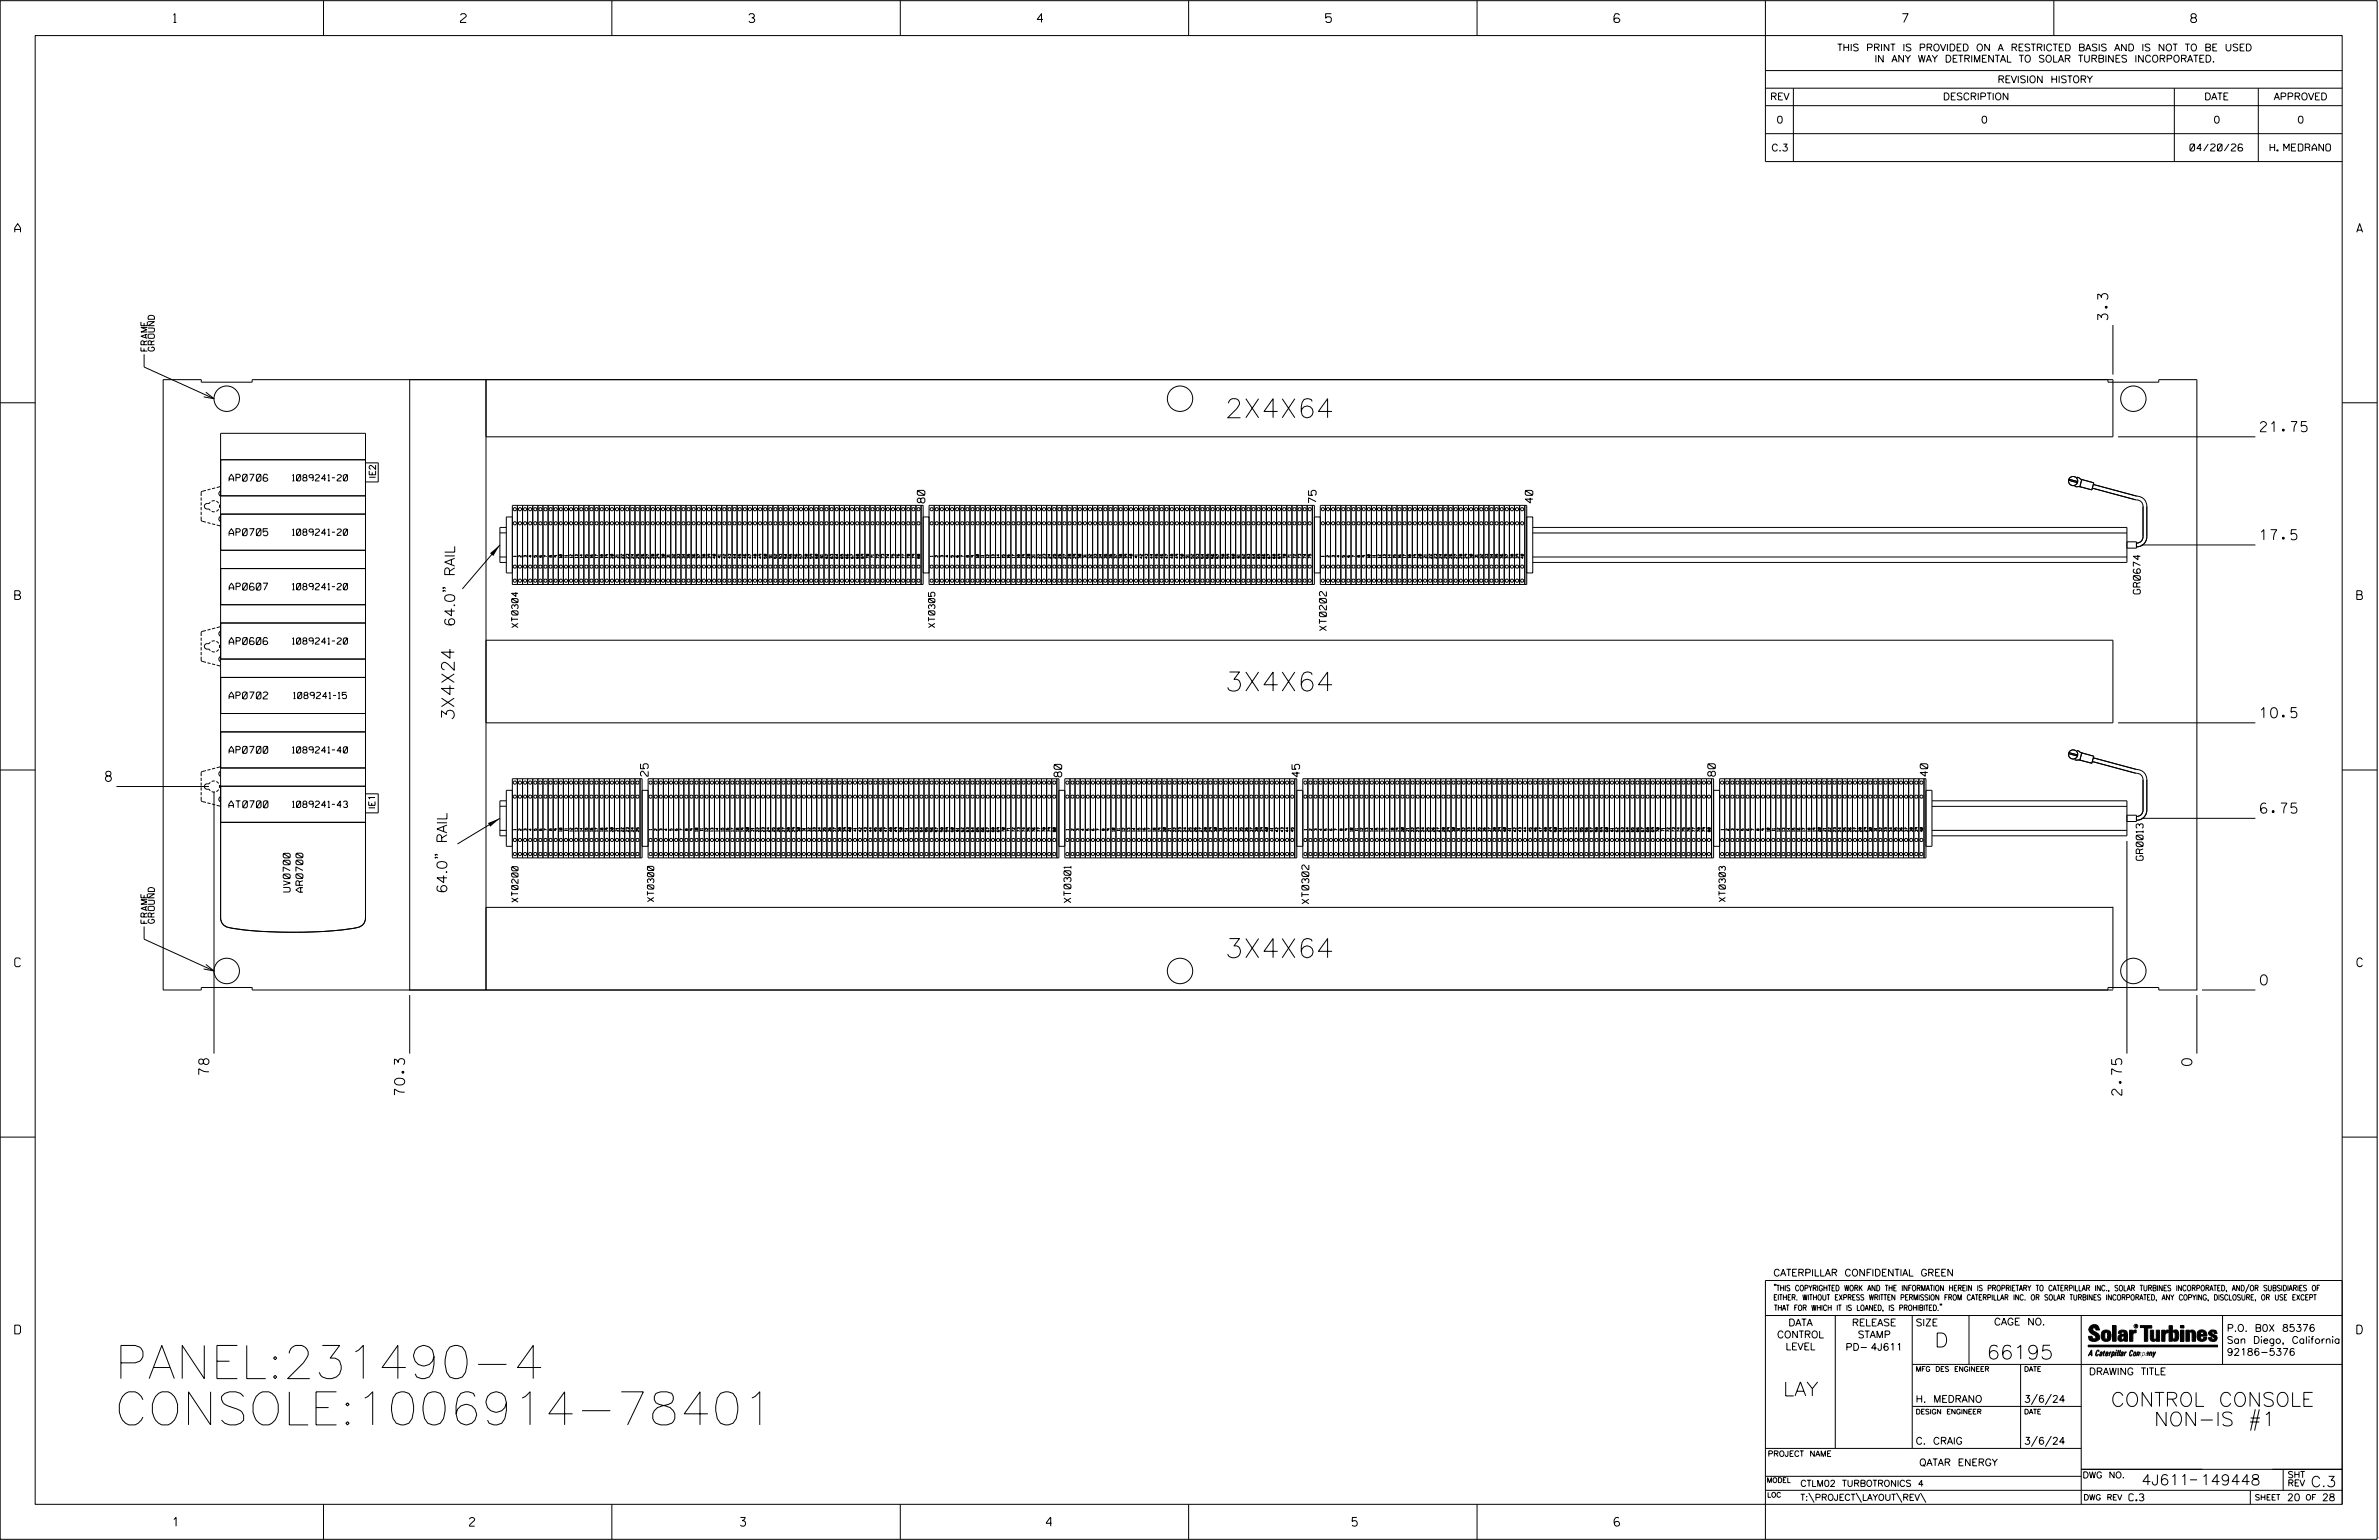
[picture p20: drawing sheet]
<svg xmlns="http://www.w3.org/2000/svg" width="864mm" height="559mm" viewBox="0 0 864 559" stroke-linecap="round" stroke-linejoin="round" font-family="sans-serif">
<defs><g id="words">
<g font-size="12">
<text x="41.6" y="500.2">PANEL:231490-4</text>
<text x="41.6" y="517">CONSOLE:1006914-78401</text>
</g>
<g font-size="6.9">
<text x="444.7" y="151.6">2X4X64</text>
<text x="444.7" y="250.8">3X4X64</text>
<text x="444.7" y="347.5">3X4X64</text>
</g>
<g font-size="5.1">
<text x="702.3" y="488.8">D</text>
<text x="721.2" y="493.2">66195</text>
<text x="647.3" y="506.5">LAY</text>
<text x="766.3" y="510.3">CONTROL CONSOLE</text>
<text x="782" y="517.4">NON-IS #1</text>
</g>
<text font-size="4.6" x="164.9" y="261.5" transform="rotate(-90 164.9 261.5)">3X4X24</text>
<g font-size="3.8">
<text x="777.4" y="538.9">4J611</text>
<text x="798.8" y="538.9">149448</text>
<text x="838.8" y="539.5">C.3</text>
</g>
<g font-size="3.7">
<text x="765.2" y="116.1" transform="rotate(-90 765.2 116.1)">3.3</text>
<text x="820.6" y="156.7">21.75</text>
<text x="820.6" y="195.9">17.5</text>
<text x="165.1" y="227.5" transform="rotate(-90 165.1 227.5)">64.0&quot; RAIL</text>
<text x="820.6" y="260.5">10.5</text>
<text x="38.3" y="283.6">8</text>
<text x="820.6" y="295.1">6.75</text>
<text x="162.2" y="324.3" transform="rotate(-90 162.2 324.3)">64.0&quot; RAIL</text>
<text x="820.6" y="357.4">0</text>
<text x="75.8" y="390" transform="rotate(-90 75.8 390)">78</text>
<text x="795.7" y="386.6" transform="rotate(-90 795.7 386.6)">0</text>
<text x="146.9" y="397.4" transform="rotate(-90 146.9 397.4)">70.3</text>
<text x="770.3" y="397.4" transform="rotate(-90 770.3 397.4)">2.75</text>
</g>
<g font-size="3.2">
<text x="63" y="8.2">1</text>
<text x="167.2" y="8.2">2</text>
<text x="271.8" y="8.2">3</text>
<text x="376.5" y="8.2">4</text>
<text x="481.2" y="8.2">5</text>
<text x="690.6" y="8.2">7</text>
<text x="795.3" y="8.2">8</text>
<text x="5.4" y="84.3">A</text>
<text x="855.5" y="84.3">A</text>
<text x="5.4" y="217.5">B</text>
<text x="855.6" y="217.5">B</text>
<text x="5.4" y="350.8">C</text>
<text x="855.6" y="350.8">C</text>
<text x="5.4" y="484">D</text>
<text x="855.6" y="484">D</text>
<text x="62.8" y="553.8">1</text>
<text x="170.4" y="553.8">2</text>
<text x="268.8" y="553.8">3</text>
<text x="379.8" y="553.8">4</text>
<text x="490.8" y="553.8">5</text>
<text x="585.9" y="553.8">6</text>
</g>
<g font-size="2.8">
<text x="335.7" y="182.5" transform="rotate(-90 335.7 182.5)">80</text>
<text x="477.8" y="182.5" transform="rotate(-90 477.8 182.5)">75</text>
<text x="556.4" y="182.5" transform="rotate(-90 556.4 182.5)">40</text>
<text x="235.3" y="281.7" transform="rotate(-90 235.3 281.7)">25</text>
<text x="385.4" y="281.9" transform="rotate(-90 385.4 281.9)">80</text>
<text x="471.8" y="281.9" transform="rotate(-90 471.8 281.9)">45</text>
<text x="622.7" y="281.7" transform="rotate(-90 622.7 281.7)">80</text>
<text x="699.8" y="281.7" transform="rotate(-90 699.8 281.7)">40</text>
</g>
<g font-size="2.5">
<text x="666.9" y="18.5">THIS PRINT IS PROVIDED ON A RESTRICTED BASIS AND IS NOT TO BE USED</text>
<text x="680.5" y="22.6">IN ANY WAY DETRIMENTAL TO SOLAR TURBINES INCORPORATED.</text>
<text x="725.1" y="30">REVISION HISTORY</text>
<text x="642.6" y="36.3">REV</text>
<text x="705.3" y="36.3">DESCRIPTION</text>
<text x="800.2" y="36.3">DATE</text>
<text x="825.4" y="36.3">APPROVED</text>
<text x="644.9" y="44.7">0</text>
<text x="719.1" y="44.7">0</text>
<text x="803.5" y="44.7">0</text>
<text x="834" y="44.7">0</text>
<text x="643" y="54.8">C.3</text>
<text x="795" y="54.8">04/20/26</text>
<text x="824" y="54.8">H. MEDRANO</text>
<text x="83.2" y="174.6">AP0706</text>
<text x="83.2" y="194.4">AP0705</text>
<text x="83.2" y="214.1">AP0607</text>
<text x="776.9" y="215.5" transform="rotate(-90 776.9 215.5)">GR0674</text>
<text x="83.2" y="233.9">AP0606</text>
<text x="481.5" y="228.8" transform="rotate(-90 481.5 228.8)">XT0202</text>
<text x="83.2" y="253.6">AP0702</text>
<text x="83.2" y="273.4">AP0700</text>
<text x="83.1" y="293.1">AT0700</text>
<text x="778" y="312.2" transform="rotate(-90 778 312.2)">GR0013</text>
<text x="105.4" y="323.7" transform="rotate(-90 105.4 323.7)">UV0700</text>
<text x="110" y="323.7" transform="rotate(-90 110 323.7)">AR0700</text>
<text x="388.7" y="327.5" transform="rotate(-90 388.7 327.5)">XT0301</text>
<text x="475.1" y="328" transform="rotate(-90 475.1 328)">XT0302</text>
<text x="643.8" y="463">CATERPILLAR CONFIDENTIAL GREEN</text>
<text x="645.1" y="485.5">CONTROL</text>
<text x="649.2" y="481.1">DATA</text>
<text x="672.3" y="481.1">RELEASE</text>
<text x="674.4" y="485.5">STAMP</text>
<text x="695.4" y="481.1">SIZE</text>
<text x="723.8" y="480.8">CAGE NO.</text>
<text x="808.4" y="483.1">P.O. B0X 85376</text>
<text x="648.2" y="489.8">LEVEL</text>
<text x="669.9" y="490">PD- 4J611</text>
<text x="808.4" y="487.5">San Diego, California</text>
<text x="808.4" y="491.8">92186-5376</text>
<text x="758.3" y="498.9">DRAWING TITLE</text>
<text x="695.4" y="508.9">H. MEDRANO</text>
<text x="734.8" y="508.9">3/6/24</text>
<text x="695.4" y="524.1">C. CRAIG</text>
<text x="734.8" y="524.1">3/6/24</text>
<text x="696.7" y="531.9">QATAR ENERGY</text>
<text x="772.8" y="544.6">C.3</text>
<text x="830.2" y="544.6">20</text>
<text x="842.9" y="544.6">28</text>
</g>
<g font-size="2.3">
<text x="53.5" y="127.4" transform="rotate(-90 53.5 127.4)">FRAME</text>
<text x="56.1" y="127.4" transform="rotate(-90 56.1 127.4)">GROUND</text>
<text x="136.3" y="173.6" transform="rotate(-90 136.3 173.6)">IE2</text>
<text x="106.2" y="174.5">1089241-20</text>
<text x="106.2" y="194.3">1089241-20</text>
<text x="106.2" y="214">1089241-20</text>
<text x="188.1" y="227.7" transform="rotate(-90 188.1 227.7)">XT0304</text>
<text x="339.4" y="227.7" transform="rotate(-90 339.4 227.7)">XT0305</text>
<text x="106.2" y="233.8">1089241-20</text>
<text x="106.5" y="253.5">1089241-15</text>
<text x="106.2" y="273.3">1089241-40</text>
<text x="106.2" y="293">1089241-43</text>
<text x="136.1" y="293.6" transform="rotate(-90 136.1 293.6)">IE1</text>
<text x="188.1" y="327.4" transform="rotate(-90 188.1 327.4)">XT0200</text>
<text x="237.3" y="327.2" transform="rotate(-90 237.3 327.2)">XT0300</text>
<text x="626.3" y="327.2" transform="rotate(-90 626.3 327.2)">XT0303</text>
<text x="53.5" y="335" transform="rotate(-90 53.5 335)">FRAME</text>
<text x="56.1" y="335" transform="rotate(-90 56.1 335)">GROUND</text>
<text x="653.5" y="539.4">CTLM02 TURBOTRONICS 4</text>
<text x="756" y="536.3">DWG NO.</text>
<text x="830.4" y="539.3">REV</text>
<text x="830.4" y="536.2">SHT</text>
<text x="653.5" y="544.5">T:\PROJECT\LAYOUT\REV\</text>
</g>
<g font-size="2">
<text x="643.8" y="468.4">&quot;THIS COPYRIGHTED WORK AND THE INFORMATION HEREIN IS PROPRIETARY TO CATERPILLAR INC., SOLAR TURBINES INCORPORATED, AND/OR SUBSIDIARIES OF</text>
<text x="643.8" y="471.8">EITHER. WITHOUT EXPRESS WRITTEN PERMISSION FROM CATERPILLAR INC. OR SOLAR TURBINES INCORPORATED, ANY COPYING, DISCLOSURE, OR USE EXCEPT</text>
<text x="644" y="475.6">THAT FOR WHICH IT IS LOANED, IS PROHIBITED.&quot;</text>
<text x="641.7" y="528.5">PROJECT NAME</text>
<text x="756.3" y="544.3">DWG REV</text>
<text x="818.5" y="544.3">SHEET</text>
<text x="836.9" y="544.3">OF</text>
</g>
<g font-size="1.8">
<text x="695.4" y="497.6">MFG DES ENGINEER</text>
<text x="734.8" y="497.6">DATE</text>
<text x="695.4" y="513.1">DESIGN ENGINEER</text>
<text x="734.8" y="513.1">DATE</text>
<text x="641.3" y="538">MODEL</text>
<text x="641.5" y="543.3">LOC</text>
</g>
<g font-size=".9">
<text x="187.4" y="202" transform="rotate(-90 187.4 202)">1</text>
<text x="189.2" y="202.2" transform="rotate(-90 189.2 202.2)">2</text>
<text x="191.1" y="202.2" transform="rotate(-90 191.1 202.2)">3</text>
<text x="192.9" y="202.2" transform="rotate(-90 192.9 202.2)">4</text>
<text x="194.8" y="202.2" transform="rotate(-90 194.8 202.2)">5</text>
<text x="196.6" y="202.2" transform="rotate(-90 196.6 202.2)">6</text>
<text x="198.5" y="202.2" transform="rotate(-90 198.5 202.2)">7</text>
<text x="200.3" y="202.2" transform="rotate(-90 200.3 202.2)">8</text>
<text x="202.2" y="202.2" transform="rotate(-90 202.2 202.2)">9</text>
<text x="204" y="202.5" transform="rotate(-90 204 202.5)">10</text>
<text x="205.9" y="202.3" transform="rotate(-90 205.9 202.3)">11</text>
<text x="207.8" y="202.5" transform="rotate(-90 207.8 202.5)">12</text>
<text x="209.6" y="202.5" transform="rotate(-90 209.6 202.5)">13</text>
<text x="211.5" y="202.5" transform="rotate(-90 211.5 202.5)">14</text>
<text x="213.3" y="202.5" transform="rotate(-90 213.3 202.5)">15</text>
<text x="215.2" y="202.5" transform="rotate(-90 215.2 202.5)">16</text>
<text x="217" y="202.5" transform="rotate(-90 217 202.5)">17</text>
<text x="218.9" y="202.5" transform="rotate(-90 218.9 202.5)">18</text>
<text x="220.7" y="202.5" transform="rotate(-90 220.7 202.5)">19</text>
<text x="222.6" y="202.6" transform="rotate(-90 222.6 202.6)">20</text>
<text x="224.5" y="202.5" transform="rotate(-90 224.5 202.5)">21</text>
<text x="226.3" y="202.6" transform="rotate(-90 226.3 202.6)">22</text>
<text x="228.2" y="202.6" transform="rotate(-90 228.2 202.6)">23</text>
<text x="230" y="202.6" transform="rotate(-90 230 202.6)">24</text>
<text x="231.9" y="202.6" transform="rotate(-90 231.9 202.6)">25</text>
<text x="233.7" y="202.6" transform="rotate(-90 233.7 202.6)">26</text>
<text x="235.6" y="202.6" transform="rotate(-90 235.6 202.6)">27</text>
<text x="237.4" y="202.6" transform="rotate(-90 237.4 202.6)">28</text>
<text x="239.3" y="202.6" transform="rotate(-90 239.3 202.6)">29</text>
<text x="241.1" y="202.6" transform="rotate(-90 241.1 202.6)">30</text>
<text x="243" y="202.4" transform="rotate(-90 243 202.4)">31</text>
<text x="244.9" y="202.6" transform="rotate(-90 244.9 202.6)">32</text>
<text x="246.7" y="202.6" transform="rotate(-90 246.7 202.6)">33</text>
<text x="248.6" y="202.6" transform="rotate(-90 248.6 202.6)">34</text>
<text x="250.4" y="202.6" transform="rotate(-90 250.4 202.6)">35</text>
<text x="252.3" y="202.6" transform="rotate(-90 252.3 202.6)">36</text>
<text x="254.1" y="202.6" transform="rotate(-90 254.1 202.6)">37</text>
<text x="256" y="202.6" transform="rotate(-90 256 202.6)">38</text>
<text x="257.8" y="202.6" transform="rotate(-90 257.8 202.6)">39</text>
<text x="259.7" y="202.6" transform="rotate(-90 259.7 202.6)">40</text>
<text x="261.6" y="202.5" transform="rotate(-90 261.6 202.5)">41</text>
<text x="263.4" y="202.6" transform="rotate(-90 263.4 202.6)">42</text>
<text x="265.3" y="202.6" transform="rotate(-90 265.3 202.6)">43</text>
<text x="267.1" y="202.6" transform="rotate(-90 267.1 202.6)">44</text>
<text x="269" y="202.6" transform="rotate(-90 269 202.6)">45</text>
<text x="270.8" y="202.6" transform="rotate(-90 270.8 202.6)">46</text>
<text x="272.7" y="202.6" transform="rotate(-90 272.7 202.6)">47</text>
<text x="274.5" y="202.6" transform="rotate(-90 274.5 202.6)">48</text>
<text x="276.4" y="202.6" transform="rotate(-90 276.4 202.6)">49</text>
<text x="278.2" y="202.6" transform="rotate(-90 278.2 202.6)">50</text>
<text x="280.1" y="202.5" transform="rotate(-90 280.1 202.5)">51</text>
<text x="282" y="202.6" transform="rotate(-90 282 202.6)">52</text>
<text x="283.8" y="202.6" transform="rotate(-90 283.8 202.6)">53</text>
<text x="285.7" y="202.6" transform="rotate(-90 285.7 202.6)">54</text>
<text x="287.5" y="202.6" transform="rotate(-90 287.5 202.6)">55</text>
<text x="289.4" y="202.6" transform="rotate(-90 289.4 202.6)">56</text>
<text x="291.2" y="202.6" transform="rotate(-90 291.2 202.6)">57</text>
<text x="293.1" y="202.6" transform="rotate(-90 293.1 202.6)">58</text>
<text x="294.9" y="202.6" transform="rotate(-90 294.9 202.6)">59</text>
<text x="296.8" y="202.6" transform="rotate(-90 296.8 202.6)">60</text>
<text x="298.6" y="202.4" transform="rotate(-90 298.6 202.4)">61</text>
<text x="300.5" y="202.6" transform="rotate(-90 300.5 202.6)">62</text>
<text x="302.4" y="202.6" transform="rotate(-90 302.4 202.6)">63</text>
<text x="304.2" y="202.6" transform="rotate(-90 304.2 202.6)">64</text>
<text x="306.1" y="202.6" transform="rotate(-90 306.1 202.6)">65</text>
<text x="309.8" y="202.6" transform="rotate(-90 309.8 202.6)">67</text>
<text x="311.6" y="202.6" transform="rotate(-90 311.6 202.6)">68</text>
<text x="313.5" y="202.6" transform="rotate(-90 313.5 202.6)">69</text>
<text x="315.3" y="202.6" transform="rotate(-90 315.3 202.6)">70</text>
<text x="317.2" y="202.5" transform="rotate(-90 317.2 202.5)">71</text>
<text x="319.1" y="202.6" transform="rotate(-90 319.1 202.6)">72</text>
<text x="320.9" y="202.6" transform="rotate(-90 320.9 202.6)">73</text>
<text x="322.8" y="202.6" transform="rotate(-90 322.8 202.6)">74</text>
<text x="324.6" y="202.6" transform="rotate(-90 324.6 202.6)">75</text>
<text x="326.5" y="202.6" transform="rotate(-90 326.5 202.6)">76</text>
<text x="328.3" y="202.6" transform="rotate(-90 328.3 202.6)">77</text>
<text x="330.2" y="202.6" transform="rotate(-90 330.2 202.6)">78</text>
<text x="332" y="202.6" transform="rotate(-90 332 202.6)">79</text>
<text x="333.9" y="202.6" transform="rotate(-90 333.9 202.6)">80</text>
<text x="338.7" y="202" transform="rotate(-90 338.7 202)">1</text>
<text x="340.5" y="202.2" transform="rotate(-90 340.5 202.2)">2</text>
<text x="342.4" y="202.2" transform="rotate(-90 342.4 202.2)">3</text>
<text x="344.2" y="202.2" transform="rotate(-90 344.2 202.2)">4</text>
<text x="346.1" y="202.2" transform="rotate(-90 346.1 202.2)">5</text>
<text x="349.8" y="202.2" transform="rotate(-90 349.8 202.2)">7</text>
<text x="351.6" y="202.2" transform="rotate(-90 351.6 202.2)">8</text>
<text x="353.5" y="202.2" transform="rotate(-90 353.5 202.2)">9</text>
<text x="355.3" y="202.5" transform="rotate(-90 355.3 202.5)">10</text>
<text x="357.2" y="202.3" transform="rotate(-90 357.2 202.3)">11</text>
<text x="359.1" y="202.5" transform="rotate(-90 359.1 202.5)">12</text>
<text x="360.9" y="202.5" transform="rotate(-90 360.9 202.5)">13</text>
<text x="362.8" y="202.5" transform="rotate(-90 362.8 202.5)">14</text>
<text x="364.6" y="202.5" transform="rotate(-90 364.6 202.5)">15</text>
<text x="366.5" y="202.5" transform="rotate(-90 366.5 202.5)">16</text>
<text x="368.3" y="202.5" transform="rotate(-90 368.3 202.5)">17</text>
<text x="370.2" y="202.5" transform="rotate(-90 370.2 202.5)">18</text>
<text x="372" y="202.5" transform="rotate(-90 372 202.5)">19</text>
<text x="373.9" y="202.6" transform="rotate(-90 373.9 202.6)">20</text>
<text x="375.8" y="202.5" transform="rotate(-90 375.8 202.5)">21</text>
<text x="377.6" y="202.6" transform="rotate(-90 377.6 202.6)">22</text>
<text x="379.5" y="202.6" transform="rotate(-90 379.5 202.6)">23</text>
<text x="381.3" y="202.6" transform="rotate(-90 381.3 202.6)">24</text>
<text x="383.2" y="202.6" transform="rotate(-90 383.2 202.6)">25</text>
<text x="385" y="202.6" transform="rotate(-90 385 202.6)">26</text>
<text x="386.9" y="202.6" transform="rotate(-90 386.9 202.6)">27</text>
<text x="388.7" y="202.6" transform="rotate(-90 388.7 202.6)">28</text>
<text x="390.6" y="202.6" transform="rotate(-90 390.6 202.6)">29</text>
<text x="392.4" y="202.6" transform="rotate(-90 392.4 202.6)">30</text>
<text x="394.3" y="202.4" transform="rotate(-90 394.3 202.4)">31</text>
<text x="396.2" y="202.6" transform="rotate(-90 396.2 202.6)">32</text>
<text x="398" y="202.6" transform="rotate(-90 398 202.6)">33</text>
<text x="399.9" y="202.6" transform="rotate(-90 399.9 202.6)">34</text>
<text x="401.7" y="202.6" transform="rotate(-90 401.7 202.6)">35</text>
<text x="403.6" y="202.6" transform="rotate(-90 403.6 202.6)">36</text>
<text x="405.4" y="202.6" transform="rotate(-90 405.4 202.6)">37</text>
<text x="407.3" y="202.6" transform="rotate(-90 407.3 202.6)">38</text>
<text x="409.1" y="202.6" transform="rotate(-90 409.1 202.6)">39</text>
<text x="411" y="202.6" transform="rotate(-90 411 202.6)">40</text>
<text x="412.9" y="202.5" transform="rotate(-90 412.9 202.5)">41</text>
<text x="414.7" y="202.6" transform="rotate(-90 414.7 202.6)">42</text>
<text x="416.6" y="202.6" transform="rotate(-90 416.6 202.6)">43</text>
<text x="418.4" y="202.6" transform="rotate(-90 418.4 202.6)">44</text>
<text x="420.3" y="202.6" transform="rotate(-90 420.3 202.6)">45</text>
<text x="422.1" y="202.6" transform="rotate(-90 422.1 202.6)">46</text>
<text x="424" y="202.6" transform="rotate(-90 424 202.6)">47</text>
<text x="425.8" y="202.6" transform="rotate(-90 425.8 202.6)">48</text>
<text x="427.7" y="202.6" transform="rotate(-90 427.7 202.6)">49</text>
<text x="429.5" y="202.6" transform="rotate(-90 429.5 202.6)">50</text>
<text x="431.4" y="202.5" transform="rotate(-90 431.4 202.5)">51</text>
<text x="433.3" y="202.6" transform="rotate(-90 433.3 202.6)">52</text>
<text x="435.1" y="202.6" transform="rotate(-90 435.1 202.6)">53</text>
<text x="437" y="202.6" transform="rotate(-90 437 202.6)">54</text>
<text x="438.8" y="202.6" transform="rotate(-90 438.8 202.6)">55</text>
<text x="440.7" y="202.6" transform="rotate(-90 440.7 202.6)">56</text>
<text x="442.5" y="202.6" transform="rotate(-90 442.5 202.6)">57</text>
<text x="444.4" y="202.6" transform="rotate(-90 444.4 202.6)">58</text>
<text x="446.2" y="202.6" transform="rotate(-90 446.2 202.6)">59</text>
<text x="448.1" y="202.6" transform="rotate(-90 448.1 202.6)">60</text>
<text x="449.9" y="202.4" transform="rotate(-90 449.9 202.4)">61</text>
<text x="451.8" y="202.6" transform="rotate(-90 451.8 202.6)">62</text>
<text x="453.7" y="202.6" transform="rotate(-90 453.7 202.6)">63</text>
<text x="455.5" y="202.6" transform="rotate(-90 455.5 202.6)">64</text>
<text x="457.4" y="202.6" transform="rotate(-90 457.4 202.6)">65</text>
<text x="461.1" y="202.6" transform="rotate(-90 461.1 202.6)">67</text>
<text x="462.9" y="202.6" transform="rotate(-90 462.9 202.6)">68</text>
<text x="464.8" y="202.6" transform="rotate(-90 464.8 202.6)">69</text>
<text x="466.6" y="202.6" transform="rotate(-90 466.6 202.6)">70</text>
<text x="468.5" y="202.5" transform="rotate(-90 468.5 202.5)">71</text>
<text x="470.4" y="202.6" transform="rotate(-90 470.4 202.6)">72</text>
<text x="472.2" y="202.6" transform="rotate(-90 472.2 202.6)">73</text>
<text x="474.1" y="202.6" transform="rotate(-90 474.1 202.6)">74</text>
<text x="475.9" y="202.6" transform="rotate(-90 475.9 202.6)">75</text>
<text x="480.7" y="202" transform="rotate(-90 480.7 202)">1</text>
<text x="482.5" y="202.2" transform="rotate(-90 482.5 202.2)">2</text>
<text x="484.4" y="202.2" transform="rotate(-90 484.4 202.2)">3</text>
<text x="486.2" y="202.2" transform="rotate(-90 486.2 202.2)">4</text>
<text x="488.1" y="202.2" transform="rotate(-90 488.1 202.2)">5</text>
<text x="491.8" y="202.2" transform="rotate(-90 491.8 202.2)">7</text>
<text x="493.7" y="202.2" transform="rotate(-90 493.7 202.2)">8</text>
<text x="495.5" y="202.2" transform="rotate(-90 495.5 202.2)">9</text>
<text x="497.4" y="202.5" transform="rotate(-90 497.4 202.5)">10</text>
<text x="499.2" y="202.3" transform="rotate(-90 499.2 202.3)">11</text>
<text x="501.1" y="202.5" transform="rotate(-90 501.1 202.5)">12</text>
<text x="502.9" y="202.5" transform="rotate(-90 502.9 202.5)">13</text>
<text x="504.8" y="202.5" transform="rotate(-90 504.8 202.5)">14</text>
<text x="506.6" y="202.5" transform="rotate(-90 506.6 202.5)">15</text>
<text x="508.5" y="202.5" transform="rotate(-90 508.5 202.5)">16</text>
<text x="510.4" y="202.5" transform="rotate(-90 510.4 202.5)">17</text>
<text x="512.2" y="202.5" transform="rotate(-90 512.2 202.5)">18</text>
<text x="514.1" y="202.5" transform="rotate(-90 514.1 202.5)">19</text>
<text x="515.9" y="202.6" transform="rotate(-90 515.9 202.6)">20</text>
<text x="517.8" y="202.5" transform="rotate(-90 517.8 202.5)">21</text>
<text x="519.6" y="202.6" transform="rotate(-90 519.6 202.6)">22</text>
<text x="521.5" y="202.6" transform="rotate(-90 521.5 202.6)">23</text>
<text x="523.3" y="202.6" transform="rotate(-90 523.3 202.6)">24</text>
<text x="525.2" y="202.6" transform="rotate(-90 525.2 202.6)">25</text>
<text x="527.1" y="202.6" transform="rotate(-90 527.1 202.6)">26</text>
<text x="528.9" y="202.6" transform="rotate(-90 528.9 202.6)">27</text>
<text x="530.8" y="202.6" transform="rotate(-90 530.8 202.6)">28</text>
<text x="532.6" y="202.6" transform="rotate(-90 532.6 202.6)">29</text>
<text x="534.5" y="202.6" transform="rotate(-90 534.5 202.6)">30</text>
<text x="536.3" y="202.4" transform="rotate(-90 536.3 202.4)">31</text>
<text x="538.2" y="202.6" transform="rotate(-90 538.2 202.6)">32</text>
<text x="540" y="202.6" transform="rotate(-90 540 202.6)">33</text>
<text x="541.9" y="202.6" transform="rotate(-90 541.9 202.6)">34</text>
<text x="543.7" y="202.6" transform="rotate(-90 543.7 202.6)">35</text>
<text x="545.6" y="202.6" transform="rotate(-90 545.6 202.6)">36</text>
<text x="547.5" y="202.6" transform="rotate(-90 547.5 202.6)">37</text>
<text x="549.3" y="202.6" transform="rotate(-90 549.3 202.6)">38</text>
<text x="551.2" y="202.6" transform="rotate(-90 551.2 202.6)">39</text>
<text x="553" y="202.6" transform="rotate(-90 553 202.6)">40</text>
<text x="187.4" y="301.2" transform="rotate(-90 187.4 301.2)">1</text>
<text x="189.2" y="301.4" transform="rotate(-90 189.2 301.4)">2</text>
<text x="191.1" y="301.4" transform="rotate(-90 191.1 301.4)">3</text>
<text x="192.9" y="301.4" transform="rotate(-90 192.9 301.4)">4</text>
<text x="194.8" y="301.4" transform="rotate(-90 194.8 301.4)">5</text>
<text x="196.6" y="301.4" transform="rotate(-90 196.6 301.4)">6</text>
<text x="198.5" y="301.4" transform="rotate(-90 198.5 301.4)">7</text>
<text x="200.3" y="301.4" transform="rotate(-90 200.3 301.4)">8</text>
<text x="202.2" y="301.4" transform="rotate(-90 202.2 301.4)">9</text>
<text x="204" y="301.7" transform="rotate(-90 204 301.7)">10</text>
<text x="205.9" y="301.5" transform="rotate(-90 205.9 301.5)">11</text>
<text x="207.8" y="301.7" transform="rotate(-90 207.8 301.7)">12</text>
<text x="209.6" y="301.7" transform="rotate(-90 209.6 301.7)">13</text>
<text x="211.5" y="301.7" transform="rotate(-90 211.5 301.7)">14</text>
<text x="213.3" y="301.7" transform="rotate(-90 213.3 301.7)">15</text>
<text x="215.2" y="301.7" transform="rotate(-90 215.2 301.7)">16</text>
<text x="217" y="301.7" transform="rotate(-90 217 301.7)">17</text>
<text x="218.9" y="301.7" transform="rotate(-90 218.9 301.7)">18</text>
<text x="220.7" y="301.7" transform="rotate(-90 220.7 301.7)">19</text>
<text x="222.6" y="301.8" transform="rotate(-90 222.6 301.8)">20</text>
<text x="224.5" y="301.7" transform="rotate(-90 224.5 301.7)">21</text>
<text x="226.3" y="301.8" transform="rotate(-90 226.3 301.8)">22</text>
<text x="228.2" y="301.8" transform="rotate(-90 228.2 301.8)">23</text>
<text x="230" y="301.8" transform="rotate(-90 230 301.8)">24</text>
<text x="231.9" y="301.8" transform="rotate(-90 231.9 301.8)">25</text>
<text x="236.6" y="301.2" transform="rotate(-90 236.6 301.2)">1</text>
<text x="238.5" y="301.4" transform="rotate(-90 238.5 301.4)">2</text>
<text x="240.3" y="301.4" transform="rotate(-90 240.3 301.4)">3</text>
<text x="242.2" y="301.4" transform="rotate(-90 242.2 301.4)">4</text>
<text x="244.1" y="301.4" transform="rotate(-90 244.1 301.4)">5</text>
<text x="245.9" y="301.4" transform="rotate(-90 245.9 301.4)">6</text>
<text x="247.8" y="301.4" transform="rotate(-90 247.8 301.4)">7</text>
<text x="249.6" y="301.4" transform="rotate(-90 249.6 301.4)">8</text>
<text x="251.5" y="301.4" transform="rotate(-90 251.5 301.4)">9</text>
<text x="253.3" y="301.7" transform="rotate(-90 253.3 301.7)">10</text>
<text x="255.2" y="301.5" transform="rotate(-90 255.2 301.5)">11</text>
<text x="257" y="301.7" transform="rotate(-90 257 301.7)">12</text>
<text x="258.9" y="301.7" transform="rotate(-90 258.9 301.7)">13</text>
<text x="260.7" y="301.7" transform="rotate(-90 260.7 301.7)">14</text>
<text x="262.6" y="301.7" transform="rotate(-90 262.6 301.7)">15</text>
<text x="264.5" y="301.7" transform="rotate(-90 264.5 301.7)">16</text>
<text x="266.3" y="301.7" transform="rotate(-90 266.3 301.7)">17</text>
<text x="268.2" y="301.7" transform="rotate(-90 268.2 301.7)">18</text>
<text x="270" y="301.7" transform="rotate(-90 270 301.7)">19</text>
<text x="271.9" y="301.8" transform="rotate(-90 271.9 301.8)">20</text>
<text x="273.7" y="301.7" transform="rotate(-90 273.7 301.7)">21</text>
<text x="275.6" y="301.8" transform="rotate(-90 275.6 301.8)">22</text>
<text x="277.4" y="301.8" transform="rotate(-90 277.4 301.8)">23</text>
<text x="279.3" y="301.8" transform="rotate(-90 279.3 301.8)">24</text>
<text x="281.2" y="301.8" transform="rotate(-90 281.2 301.8)">25</text>
<text x="283" y="301.8" transform="rotate(-90 283 301.8)">26</text>
<text x="284.9" y="301.8" transform="rotate(-90 284.9 301.8)">27</text>
<text x="286.7" y="301.8" transform="rotate(-90 286.7 301.8)">28</text>
<text x="288.6" y="301.8" transform="rotate(-90 288.6 301.8)">29</text>
<text x="290.4" y="301.8" transform="rotate(-90 290.4 301.8)">30</text>
<text x="292.3" y="301.6" transform="rotate(-90 292.3 301.6)">31</text>
<text x="294.1" y="301.8" transform="rotate(-90 294.1 301.8)">32</text>
<text x="296" y="301.8" transform="rotate(-90 296 301.8)">33</text>
<text x="297.8" y="301.8" transform="rotate(-90 297.8 301.8)">34</text>
<text x="299.7" y="301.8" transform="rotate(-90 299.7 301.8)">35</text>
<text x="301.6" y="301.8" transform="rotate(-90 301.6 301.8)">36</text>
<text x="303.4" y="301.8" transform="rotate(-90 303.4 301.8)">37</text>
<text x="305.3" y="301.8" transform="rotate(-90 305.3 301.8)">38</text>
<text x="307.1" y="301.8" transform="rotate(-90 307.1 301.8)">39</text>
<text x="309" y="301.8" transform="rotate(-90 309 301.8)">40</text>
<text x="310.8" y="301.7" transform="rotate(-90 310.8 301.7)">41</text>
<text x="312.7" y="301.8" transform="rotate(-90 312.7 301.8)">42</text>
<text x="314.5" y="301.8" transform="rotate(-90 314.5 301.8)">43</text>
<text x="316.4" y="301.8" transform="rotate(-90 316.4 301.8)">44</text>
<text x="318.3" y="301.8" transform="rotate(-90 318.3 301.8)">45</text>
<text x="320.1" y="301.8" transform="rotate(-90 320.1 301.8)">46</text>
<text x="322" y="301.8" transform="rotate(-90 322 301.8)">47</text>
<text x="323.8" y="301.8" transform="rotate(-90 323.8 301.8)">48</text>
<text x="325.7" y="301.8" transform="rotate(-90 325.7 301.8)">49</text>
<text x="327.5" y="301.8" transform="rotate(-90 327.5 301.8)">50</text>
<text x="329.4" y="301.7" transform="rotate(-90 329.4 301.7)">51</text>
<text x="331.2" y="301.8" transform="rotate(-90 331.2 301.8)">52</text>
<text x="333.1" y="301.8" transform="rotate(-90 333.1 301.8)">53</text>
<text x="334.9" y="301.8" transform="rotate(-90 334.9 301.8)">54</text>
<text x="336.8" y="301.8" transform="rotate(-90 336.8 301.8)">55</text>
<text x="338.7" y="301.8" transform="rotate(-90 338.7 301.8)">56</text>
<text x="340.5" y="301.8" transform="rotate(-90 340.5 301.8)">57</text>
<text x="342.4" y="301.8" transform="rotate(-90 342.4 301.8)">58</text>
<text x="344.2" y="301.8" transform="rotate(-90 344.2 301.8)">59</text>
<text x="346.1" y="301.8" transform="rotate(-90 346.1 301.8)">60</text>
<text x="347.9" y="301.6" transform="rotate(-90 347.9 301.6)">61</text>
<text x="349.8" y="301.8" transform="rotate(-90 349.8 301.8)">62</text>
<text x="351.6" y="301.8" transform="rotate(-90 351.6 301.8)">63</text>
<text x="353.5" y="301.8" transform="rotate(-90 353.5 301.8)">64</text>
<text x="355.3" y="301.8" transform="rotate(-90 355.3 301.8)">65</text>
<text x="359.1" y="301.8" transform="rotate(-90 359.1 301.8)">67</text>
<text x="360.9" y="301.8" transform="rotate(-90 360.9 301.8)">68</text>
<text x="362.8" y="301.8" transform="rotate(-90 362.8 301.8)">69</text>
<text x="364.6" y="301.8" transform="rotate(-90 364.6 301.8)">70</text>
<text x="366.5" y="301.7" transform="rotate(-90 366.5 301.7)">71</text>
<text x="368.3" y="301.8" transform="rotate(-90 368.3 301.8)">72</text>
<text x="370.2" y="301.8" transform="rotate(-90 370.2 301.8)">73</text>
<text x="372" y="301.8" transform="rotate(-90 372 301.8)">74</text>
<text x="373.9" y="301.8" transform="rotate(-90 373.9 301.8)">75</text>
<text x="375.8" y="301.8" transform="rotate(-90 375.8 301.8)">76</text>
<text x="377.6" y="301.8" transform="rotate(-90 377.6 301.8)">77</text>
<text x="379.5" y="301.8" transform="rotate(-90 379.5 301.8)">78</text>
<text x="381.3" y="301.8" transform="rotate(-90 381.3 301.8)">79</text>
<text x="383.2" y="301.8" transform="rotate(-90 383.2 301.8)">80</text>
<text x="387.9" y="301.2" transform="rotate(-90 387.9 301.2)">1</text>
<text x="389.8" y="301.4" transform="rotate(-90 389.8 301.4)">2</text>
<text x="391.6" y="301.4" transform="rotate(-90 391.6 301.4)">3</text>
<text x="393.5" y="301.4" transform="rotate(-90 393.5 301.4)">4</text>
<text x="395.4" y="301.4" transform="rotate(-90 395.4 301.4)">5</text>
<text x="399.1" y="301.4" transform="rotate(-90 399.1 301.4)">7</text>
<text x="400.9" y="301.4" transform="rotate(-90 400.9 301.4)">8</text>
<text x="402.8" y="301.4" transform="rotate(-90 402.8 301.4)">9</text>
<text x="404.6" y="301.7" transform="rotate(-90 404.6 301.7)">10</text>
<text x="406.5" y="301.5" transform="rotate(-90 406.5 301.5)">11</text>
<text x="408.3" y="301.7" transform="rotate(-90 408.3 301.7)">12</text>
<text x="410.2" y="301.7" transform="rotate(-90 410.2 301.7)">13</text>
<text x="412" y="301.7" transform="rotate(-90 412 301.7)">14</text>
<text x="413.9" y="301.7" transform="rotate(-90 413.9 301.7)">15</text>
<text x="415.8" y="301.7" transform="rotate(-90 415.8 301.7)">16</text>
<text x="417.6" y="301.7" transform="rotate(-90 417.6 301.7)">17</text>
<text x="419.5" y="301.7" transform="rotate(-90 419.5 301.7)">18</text>
<text x="421.3" y="301.7" transform="rotate(-90 421.3 301.7)">19</text>
<text x="423.2" y="301.8" transform="rotate(-90 423.2 301.8)">20</text>
<text x="425" y="301.7" transform="rotate(-90 425 301.7)">21</text>
<text x="426.9" y="301.8" transform="rotate(-90 426.9 301.8)">22</text>
<text x="428.7" y="301.8" transform="rotate(-90 428.7 301.8)">23</text>
<text x="430.6" y="301.8" transform="rotate(-90 430.6 301.8)">24</text>
<text x="432.5" y="301.8" transform="rotate(-90 432.5 301.8)">25</text>
<text x="434.3" y="301.8" transform="rotate(-90 434.3 301.8)">26</text>
<text x="436.2" y="301.8" transform="rotate(-90 436.2 301.8)">27</text>
<text x="438" y="301.8" transform="rotate(-90 438 301.8)">28</text>
<text x="439.9" y="301.8" transform="rotate(-90 439.9 301.8)">29</text>
<text x="441.7" y="301.8" transform="rotate(-90 441.7 301.8)">30</text>
<text x="443.6" y="301.6" transform="rotate(-90 443.6 301.6)">31</text>
<text x="445.4" y="301.8" transform="rotate(-90 445.4 301.8)">32</text>
<text x="447.3" y="301.8" transform="rotate(-90 447.3 301.8)">33</text>
<text x="449.1" y="301.8" transform="rotate(-90 449.1 301.8)">34</text>
<text x="451" y="301.8" transform="rotate(-90 451 301.8)">35</text>
<text x="452.9" y="301.8" transform="rotate(-90 452.9 301.8)">36</text>
<text x="454.7" y="301.8" transform="rotate(-90 454.7 301.8)">37</text>
<text x="456.6" y="301.8" transform="rotate(-90 456.6 301.8)">38</text>
<text x="458.4" y="301.8" transform="rotate(-90 458.4 301.8)">39</text>
<text x="460.3" y="301.8" transform="rotate(-90 460.3 301.8)">40</text>
<text x="462.1" y="301.7" transform="rotate(-90 462.1 301.7)">41</text>
<text x="464" y="301.8" transform="rotate(-90 464 301.8)">42</text>
<text x="465.8" y="301.8" transform="rotate(-90 465.8 301.8)">43</text>
<text x="467.7" y="301.8" transform="rotate(-90 467.7 301.8)">44</text>
<text x="469.5" y="301.8" transform="rotate(-90 469.5 301.8)">45</text>
<text x="474.3" y="301.2" transform="rotate(-90 474.3 301.2)">1</text>
<text x="476.2" y="301.4" transform="rotate(-90 476.2 301.4)">2</text>
<text x="478" y="301.4" transform="rotate(-90 478 301.4)">3</text>
<text x="479.9" y="301.4" transform="rotate(-90 479.9 301.4)">4</text>
<text x="481.7" y="301.4" transform="rotate(-90 481.7 301.4)">5</text>
<text x="483.6" y="301.4" transform="rotate(-90 483.6 301.4)">6</text>
<text x="487.3" y="301.4" transform="rotate(-90 487.3 301.4)">8</text>
<text x="489.2" y="301.4" transform="rotate(-90 489.2 301.4)">9</text>
<text x="491" y="301.7" transform="rotate(-90 491 301.7)">10</text>
<text x="492.9" y="301.5" transform="rotate(-90 492.9 301.5)">11</text>
<text x="494.7" y="301.7" transform="rotate(-90 494.7 301.7)">12</text>
<text x="496.6" y="301.7" transform="rotate(-90 496.6 301.7)">13</text>
<text x="498.4" y="301.7" transform="rotate(-90 498.4 301.7)">14</text>
<text x="500.3" y="301.7" transform="rotate(-90 500.3 301.7)">15</text>
<text x="502.1" y="301.7" transform="rotate(-90 502.1 301.7)">16</text>
<text x="504" y="301.7" transform="rotate(-90 504 301.7)">17</text>
<text x="505.8" y="301.7" transform="rotate(-90 505.8 301.7)">18</text>
<text x="507.7" y="301.7" transform="rotate(-90 507.7 301.7)">19</text>
<text x="509.6" y="301.8" transform="rotate(-90 509.6 301.8)">20</text>
<text x="511.4" y="301.7" transform="rotate(-90 511.4 301.7)">21</text>
<text x="513.3" y="301.8" transform="rotate(-90 513.3 301.8)">22</text>
<text x="515.1" y="301.8" transform="rotate(-90 515.1 301.8)">23</text>
<text x="517" y="301.8" transform="rotate(-90 517 301.8)">24</text>
<text x="518.8" y="301.8" transform="rotate(-90 518.8 301.8)">25</text>
<text x="520.7" y="301.8" transform="rotate(-90 520.7 301.8)">26</text>
<text x="522.5" y="301.8" transform="rotate(-90 522.5 301.8)">27</text>
<text x="524.4" y="301.8" transform="rotate(-90 524.4 301.8)">28</text>
<text x="526.2" y="301.8" transform="rotate(-90 526.2 301.8)">29</text>
<text x="528.1" y="301.8" transform="rotate(-90 528.1 301.8)">30</text>
<text x="530" y="301.6" transform="rotate(-90 530 301.6)">31</text>
<text x="531.8" y="301.8" transform="rotate(-90 531.8 301.8)">32</text>
<text x="533.7" y="301.8" transform="rotate(-90 533.7 301.8)">33</text>
<text x="535.5" y="301.8" transform="rotate(-90 535.5 301.8)">34</text>
<text x="537.4" y="301.8" transform="rotate(-90 537.4 301.8)">35</text>
<text x="539.2" y="301.8" transform="rotate(-90 539.2 301.8)">36</text>
<text x="541.1" y="301.8" transform="rotate(-90 541.1 301.8)">37</text>
<text x="542.9" y="301.8" transform="rotate(-90 542.9 301.8)">38</text>
<text x="544.8" y="301.8" transform="rotate(-90 544.8 301.8)">39</text>
<text x="546.7" y="301.8" transform="rotate(-90 546.7 301.8)">40</text>
<text x="548.5" y="301.7" transform="rotate(-90 548.5 301.7)">41</text>
<text x="550.4" y="301.8" transform="rotate(-90 550.4 301.8)">42</text>
<text x="552.2" y="301.8" transform="rotate(-90 552.2 301.8)">43</text>
<text x="554.1" y="301.8" transform="rotate(-90 554.1 301.8)">44</text>
<text x="555.9" y="301.8" transform="rotate(-90 555.9 301.8)">45</text>
<text x="557.8" y="301.8" transform="rotate(-90 557.8 301.8)">46</text>
<text x="559.6" y="301.8" transform="rotate(-90 559.6 301.8)">47</text>
<text x="561.5" y="301.8" transform="rotate(-90 561.5 301.8)">48</text>
<text x="563.3" y="301.8" transform="rotate(-90 563.3 301.8)">49</text>
<text x="565.2" y="301.8" transform="rotate(-90 565.2 301.8)">50</text>
<text x="567.1" y="301.7" transform="rotate(-90 567.1 301.7)">51</text>
<text x="568.9" y="301.8" transform="rotate(-90 568.9 301.8)">52</text>
<text x="570.8" y="301.8" transform="rotate(-90 570.8 301.8)">53</text>
<text x="572.6" y="301.8" transform="rotate(-90 572.6 301.8)">54</text>
<text x="574.5" y="301.8" transform="rotate(-90 574.5 301.8)">55</text>
<text x="576.3" y="301.8" transform="rotate(-90 576.3 301.8)">56</text>
<text x="578.2" y="301.8" transform="rotate(-90 578.2 301.8)">57</text>
<text x="580" y="301.8" transform="rotate(-90 580 301.8)">58</text>
<text x="581.9" y="301.8" transform="rotate(-90 581.9 301.8)">59</text>
<text x="583.8" y="301.8" transform="rotate(-90 583.8 301.8)">60</text>
<text x="585.6" y="301.6" transform="rotate(-90 585.6 301.6)">61</text>
<text x="587.5" y="301.8" transform="rotate(-90 587.5 301.8)">62</text>
<text x="589.3" y="301.8" transform="rotate(-90 589.3 301.8)">63</text>
<text x="591.2" y="301.8" transform="rotate(-90 591.2 301.8)">64</text>
<text x="593" y="301.8" transform="rotate(-90 593 301.8)">65</text>
<text x="594.9" y="301.8" transform="rotate(-90 594.9 301.8)">66</text>
<text x="596.7" y="301.8" transform="rotate(-90 596.7 301.8)">67</text>
<text x="598.6" y="301.8" transform="rotate(-90 598.6 301.8)">68</text>
<text x="600.4" y="301.8" transform="rotate(-90 600.4 301.8)">69</text>
<text x="602.3" y="301.8" transform="rotate(-90 602.3 301.8)">70</text>
<text x="604.2" y="301.7" transform="rotate(-90 604.2 301.7)">71</text>
<text x="606" y="301.8" transform="rotate(-90 606 301.8)">72</text>
<text x="607.9" y="301.8" transform="rotate(-90 607.9 301.8)">73</text>
<text x="609.7" y="301.8" transform="rotate(-90 609.7 301.8)">74</text>
<text x="611.6" y="301.8" transform="rotate(-90 611.6 301.8)">75</text>
<text x="615.3" y="301.8" transform="rotate(-90 615.3 301.8)">77</text>
<text x="617.1" y="301.8" transform="rotate(-90 617.1 301.8)">78</text>
<text x="619" y="301.8" transform="rotate(-90 619 301.8)">79</text>
<text x="620.8" y="301.8" transform="rotate(-90 620.8 301.8)">80</text>
<text x="625.6" y="301.2" transform="rotate(-90 625.6 301.2)">1</text>
<text x="627.5" y="301.4" transform="rotate(-90 627.5 301.4)">2</text>
<text x="629.3" y="301.4" transform="rotate(-90 629.3 301.4)">3</text>
<text x="631.2" y="301.4" transform="rotate(-90 631.2 301.4)">4</text>
<text x="633" y="301.4" transform="rotate(-90 633 301.4)">5</text>
<text x="634.9" y="301.4" transform="rotate(-90 634.9 301.4)">6</text>
<text x="636.7" y="301.4" transform="rotate(-90 636.7 301.4)">7</text>
<text x="638.6" y="301.4" transform="rotate(-90 638.6 301.4)">8</text>
<text x="640.4" y="301.4" transform="rotate(-90 640.4 301.4)">9</text>
<text x="642.3" y="301.7" transform="rotate(-90 642.3 301.7)">10</text>
<text x="644.2" y="301.5" transform="rotate(-90 644.2 301.5)">11</text>
<text x="646" y="301.7" transform="rotate(-90 646 301.7)">12</text>
<text x="647.9" y="301.7" transform="rotate(-90 647.9 301.7)">13</text>
<text x="649.7" y="301.7" transform="rotate(-90 649.7 301.7)">14</text>
<text x="651.6" y="301.7" transform="rotate(-90 651.6 301.7)">15</text>
<text x="653.4" y="301.7" transform="rotate(-90 653.4 301.7)">16</text>
<text x="655.3" y="301.7" transform="rotate(-90 655.3 301.7)">17</text>
<text x="657.1" y="301.7" transform="rotate(-90 657.1 301.7)">18</text>
<text x="659" y="301.7" transform="rotate(-90 659 301.7)">19</text>
<text x="660.9" y="301.8" transform="rotate(-90 660.9 301.8)">20</text>
<text x="662.7" y="301.7" transform="rotate(-90 662.7 301.7)">21</text>
<text x="664.6" y="301.8" transform="rotate(-90 664.6 301.8)">22</text>
<text x="666.4" y="301.8" transform="rotate(-90 666.4 301.8)">23</text>
<text x="668.3" y="301.8" transform="rotate(-90 668.3 301.8)">24</text>
<text x="670.1" y="301.8" transform="rotate(-90 670.1 301.8)">25</text>
<text x="672" y="301.8" transform="rotate(-90 672 301.8)">26</text>
<text x="673.8" y="301.8" transform="rotate(-90 673.8 301.8)">27</text>
<text x="675.7" y="301.8" transform="rotate(-90 675.7 301.8)">28</text>
<text x="677.5" y="301.8" transform="rotate(-90 677.5 301.8)">29</text>
<text x="679.4" y="301.8" transform="rotate(-90 679.4 301.8)">30</text>
<text x="681.3" y="301.6" transform="rotate(-90 681.3 301.6)">31</text>
<text x="683.1" y="301.8" transform="rotate(-90 683.1 301.8)">32</text>
<text x="685" y="301.8" transform="rotate(-90 685 301.8)">33</text>
<text x="686.8" y="301.8" transform="rotate(-90 686.8 301.8)">34</text>
<text x="688.7" y="301.8" transform="rotate(-90 688.7 301.8)">35</text>
<text x="690.5" y="301.8" transform="rotate(-90 690.5 301.8)">36</text>
<text x="692.4" y="301.8" transform="rotate(-90 692.4 301.8)">37</text>
<text x="694.2" y="301.8" transform="rotate(-90 694.2 301.8)">38</text>
<text x="696.1" y="301.8" transform="rotate(-90 696.1 301.8)">39</text>
<text x="698" y="301.8" transform="rotate(-90 698 301.8)">40</text>
<text x="775.1" y="481.7">R</text>
</g>
</g></defs>
<g fill="none" stroke="#000" stroke-width=".36">
<path d="M.1 .2h862.8v558.4h-862.8zM12.8 12.9h837.4v533h-837.4zM117.4 .2v12.7M222.1 .2v12.7M326.8 .2v12.7M431.5 .2v12.7M536.2 .2v12.7M587.9 5.5l-.5-.5h-1l-.5 1v1.7l.5 .4h1l.6-.4v-.6l-.6-.5h-1l-.5 .5M640.9 .2v58.4h209.3M745.6 .2v12.7M640.9 25.6h209.3M640.9 32h209.3"/>
<path d="M640.9 38.3h209.3M651 32v26.6M789.3 32v26.6M819.8 32v26.6M640.9 48.5h209.3M767 117.9v18M52.3 128.6v4.6l25.4 11.5M148.7 137.8v221.7M176.4 137.8v221.4M765.2 137.8v.9h18.5v-.9h13.8v221.4h-13.8v-.9h-18.5v.9h-673.7v-.9h-18.4v.9h-13.9M.1 146.2h12.7M74.7 142.3l3 2.4-3.8-.7"/>
<path d="M80.1 157.2h52.6v175.9a3.8 3.8 0 0 1-3.9 3.7l-5.5 .7-7.7 .6-8.7 .2-8.7-.2a73.7 73.7 0 0 1-16.4-2 3.5 3.5 0 0 1-1.7-3zM176.4 158.5h590.6v-20.7h-675.5v.9h-18.4v-.9h-13.9v221.4M768.9 158.5h49.8M850.2 146.2h12.7M74.8 177.9l-1.6 .5-.2 1.6M76.4 177.5l-1.1 .3M78.1 177.1l-1.1 .2M80 178.2a1.03 1.03 0 0 0-.6 .9 1.03 1.03 0 0 0 .6 .9M80 176.5l-1.3 .4M80.1 166.8h52.6v13.1h-52.6zM80.1 166.8h52.6M80.1 179.9h52.6"/>
<path d="M132.7 168h4.6v6.9h-4.6M750.9 174.3l3.2 .8M751 173.9l3.2 .8M753.1 176.5l2.1 .2M754 173.1l1.9 1M755.7 174l4.4 1.2-.7 2.6-4.4-1.2zM759.5 177.1l15.8 4.3a2.4 2.4 0 0 1 2.6 2.3v11a2.29 2.29 0 0 1-2.4 2.4M759.9 175.8l15.8 4.2a3.6 3.6 0 0 1 3.6 3.7v11a3.7 3.7 0 0 1-3.8 3.7M73 187.5l.2 1.5 1.6 .5M73 180.5v1.2M73 182.2v1.2M73 184v1.1"/>
<path d="M73 185.7v1.2M75.3 189.6l1.1 .3M76.4 182.2l-.4 .5a1.29 1.29 0 0 0-1.8 1 1.46 1.46 0 0 0 1.8 1.1l.4 .4M76.8 185.5l1.2 .2M77 190.1l1.1 .3M78 181.7l-1.2 .2M78.5 181.9l.9 .7M78.7 190.5l1.3 .4M79.4 184.8l-.9 .7M79.6 183.1v1.2M80 187.4a1.03 1.03 0 0 0-.6 .9 1.03 1.03 0 0 0 .6 .9M80.1 186.5h52.6v13.2h-52.6z"/>
<path d="M80.1 186.5h52.6M80.1 199.7h52.6M181.5 193.4h2.3M181.5 197.7l-13.6 16M183.8 191.4h-2.3v12.7h2.3M186 187.6h-2.2v20.3h2.2M186 183.4h149.1v28.7h-149.1zM187.8 183.4v28.7M189.7 183.4v28.7M191.5 183.4v28.7M193.4 183.4v28.7M195.3 183.4v28.7"/>
<path d="M197.1 183.4v28.7M199 183.4v28.7M200.8 183.4v28.7M202.7 183.4v28.7M204.5 183.4v28.7M206.4 183.4v28.7M208.2 183.4v28.7M210.1 183.4v28.7M211.9 183.4v28.7M213.8 183.4v28.7M215.7 183.4v28.7M217.5 183.4v28.7"/>
<path d="M219.4 183.4v28.7M221.2 183.4v28.7M223.1 183.4v28.7M224.9 183.4v28.7M226.8 183.4v28.7M228.6 183.4v28.7M230.5 183.4v28.7M232.3 183.4v28.7M234.2 183.4v28.7M236 183.4v28.7M237.9 183.4v28.7M239.7 183.4v28.7"/>
<path d="M241.6 183.4v28.7M243.5 183.4v28.7M245.3 183.4v28.7M247.2 183.4v28.7M249 183.4v28.7M250.9 183.4v28.7M252.8 183.4v28.7M254.6 183.4v28.7M256.5 183.4v28.7M258.3 183.4v28.7M260.2 183.4v28.7M262 183.4v28.7"/>
<path d="M263.9 183.4v28.7M265.7 183.4v28.7M267.6 183.4v28.7M269.5 183.4v28.7M271.3 183.4v28.7M273.2 183.4v28.7M275 183.4v28.7M276.9 183.4v28.7M278.7 183.4v28.7M280.6 183.4v28.7M282.4 183.4v28.7M284.3 183.4v28.7"/>
<path d="M286.1 183.4v28.7M288 183.4v28.7M289.8 183.4v28.7M291.7 183.4v28.7M293.5 183.4v28.7M295.4 183.4v28.7M297.3 183.4v28.7M299.1 183.4v28.7M301 183.4v28.7M302.8 183.4v28.7M304.7 183.4v28.7M306.5 183.4v28.7"/>
<path d="M308.4 183.4v28.7M310.2 183.4v28.7M312.1 183.4v28.7M314 183.4v28.7M315.8 183.4v28.7M317.7 183.4v28.7M319.5 183.4v28.7M321.4 183.4v28.7M323.3 183.4v28.7M325.1 183.4v28.7M327 183.4v28.7M328.8 183.4v28.7"/>
<path d="M330.7 183.4v28.7M332.5 183.4v28.7M334.4 183.4v28.7M335.1 187.6h2.2v20.3h-2.2zM337.3 183.4h139.8v28.7h-139.8zM339.1 183.4v28.7M341 183.4v28.7M342.8 183.4v28.7M344.7 183.4v28.7M346.5 183.4v28.7M348.4 183.4v28.7M350.2 183.4v28.7"/>
<path d="M352.1 183.4v28.7M354 183.4v28.7M355.8 183.4v28.7M357.7 183.4v28.7M359.5 183.4v28.7M361.4 183.4v28.7M363.3 183.4v28.7M365.1 183.4v28.7M367 183.4v28.7M368.8 183.4v28.7M370.7 183.4v28.7M372.5 183.4v28.7"/>
<path d="M374.4 183.4v28.7M376.2 183.4v28.7M378.1 183.4v28.7M379.9 183.4v28.7M381.8 183.4v28.7M383.6 183.4v28.7M385.5 183.4v28.7M387.3 183.4v28.7M389.2 183.4v28.7M391.1 183.4v28.7M392.9 183.4v28.7M394.8 183.4v28.7"/>
<path d="M396.6 183.4v28.7M398.5 183.4v28.7M400.3 183.4v28.7M402.2 183.4v28.7M404 183.4v28.7M405.9 183.4v28.7M407.7 183.4v28.7M409.6 183.4v28.7M411.5 183.4v28.7M413.3 183.4v28.7M415.2 183.4v28.7M417 183.4v28.7"/>
<path d="M418.9 183.4v28.7M420.8 183.4v28.7M422.6 183.4v28.7M424.5 183.4v28.7M426.3 183.4v28.7M428.2 183.4v28.7M430 183.4v28.7M431.9 183.4v28.7M433.7 183.4v28.7M435.6 183.4v28.7M437.4 183.4v28.7M439.3 183.4v28.7"/>
<path d="M441.1 183.4v28.7M443 183.4v28.7M444.9 183.4v28.7M446.7 183.4v28.7M448.6 183.4v28.7M450.4 183.4v28.7M452.3 183.4v28.7M454.1 183.4v28.7M456 183.4v28.7M457.8 183.4v28.7M459.7 183.4v28.7M461.5 183.4v28.7"/>
<path d="M463.4 183.4v28.7M465.2 183.4v28.7M467.1 183.4v28.7M469 183.4v28.7M470.8 183.4v28.7M472.7 183.4v28.7M474.5 183.4v28.7M476.4 183.4v28.7M477.1 187.6h2.2v20.3h-2.2zM479.3 183.4h74.9v28.7h-74.9zM481.2 183.4v28.7M483 183.4v28.7"/>
<path d="M484.9 183.4v28.7M486.7 183.4v28.7M488.6 183.4v28.7M490.4 183.4v28.7M492.3 183.4v28.7M494.1 183.4v28.7M496 183.4v28.7M497.8 183.4v28.7M499.7 183.4v28.7M501.5 183.4v28.7M503.4 183.4v28.7M505.2 183.4v28.7"/>
<path d="M507.1 183.4v28.7M509 183.4v28.7M510.8 183.4v28.7M512.7 183.4v28.7M514.5 183.4v28.7M516.4 183.4v28.7M518.2 183.4v28.7M520.1 183.4v28.7M522 183.4v28.7M523.8 183.4v28.7M525.7 183.4v28.7M527.5 183.4v28.7"/>
<path d="M529.4 183.4v28.7M531.2 183.4v28.7M533.1 183.4v28.7M535 183.4v28.7M536.8 183.4v28.7M538.7 183.4v28.7M540.5 183.4v28.7M542.4 183.4v28.7M544.2 183.4v28.7M546.1 183.4v28.7M547.9 183.4v28.7M549.8 183.4v28.7"/>
<path d="M551.6 183.4v28.7M553.5 183.4v28.7M554.2 187.6h2.2v20.3h-2.2zM556.4 191.4h215.7v12.7h-215.7M556.4 193.4h215.7M772.1 196.6h3.4v2.3h-3.4M777.4 197.7h41.3M80.1 206.3h52.6v13.1h-52.6zM80.1 206.3h52.6M80.1 219.4h52.6M160.9 214.2v.4v-.4l.9 .4M160.9 213.2v.3v-.3l.9 .3"/>
<path d="M181.5 202.1h2.3M307.2 202l-.2 .5 .3 .1h.5l.1-.5h-.5l.2 .5M307.2 201.1l-.2 .5 .3 .1h.5l.1-.4h-.5l.2 .4M347.2 201.6l-.2 .4 .3 .2h.5l.1-.5h-.4l.1 .5M458.4 202l-.1 .5 .3 .1h.5l.1-.5h-.4l.1 .5M458.4 201.1l-.1 .5 .3 .1h.5l.1-.4h-.4l.1 .4M489.2 201.6l-.2 .4 .8 .2v-.7l-.3 .2 .2 .5M556.4 202.1h215.7M73 238.3l.2 1.6 1.6 .4M73 231.4v1.1M73 233.1v1.1M73 234.8v1.2"/>
<path d="M73 236.6v1.1M74.8 228.8l-1.6 .4-.2 1.6M76.4 233l-.4 .5a1.29 1.29 0 0 0-1.8 1.1 1.52 1.52 0 0 0 1.8 1.1l.4 .4M76.4 228.3l-1.1 .3M76.8 236.4l1.2 .1M78 232.6l-1.2 .1M78.1 227.9l-1.1 .3M78.5 232.7l.9 .8M79.4 235.7l-.9 .7M79.6 234v1.1M80 238.3a1 1 0 0 0-.6 .9 1 1 0 0 0 .6 .9M80 229a1 1 0 0 0-.6 .9 1 1 0 0 0 .6 1"/>
<path d="M80 227.4l-1.3 .4M80.1 226.1h52.6v13h-52.6zM80.1 226.1h52.6M80.1 239.1h52.6M176.4 232.3h590.6v30h-590.6M75.3 240.5l1.1 .3M77 240.9l1.1 .3M78.7 241.3l1.3 .4M80.1 245.8h52.6v13.1h-52.6zM80.1 245.8h52.6M80.1 258.9h52.6M.1 279.4h12.7"/>
<path d="M74.8 279.6l-1.6 .5-.2 1.6M76.4 279.2l-1.1 .3M78.1 278.7l-1.1 .3M80 278.2l-1.4 .4M80 279.9a1.03 1.03 0 0 0-.6 .9 1.03 1.03 0 0 0 .6 .9M80.1 265.6h52.6v13.1h-52.6zM80.1 265.6h52.6M80.1 278.7h52.6M750.9 273.5l3.2 .8M751 273.1l3.2 .8M753.1 275.7l2.1 .2M754 272.3l1.9 1"/>
<path d="M755.7 273.2l4.4 1.2-.7 2.6-4.4-1.2zM759.5 276.3l15.8 4.3a2.4 2.4 0 0 1 2.6 2.3v11a2.29 2.29 0 0 1-2.4 2.4M759.9 275l15.8 4.2a3.6 3.6 0 0 1 3.6 3.7v11a3.7 3.7 0 0 1-3.8 3.7M768.9 262.3h49.8M850.2 279.4h12.7M42.3 285.4h33.5M73 289.1l.2 1.6 1.6 .5M73 282.2v1.2M73 284v1.1M73 285.7v1.1M73 287.4v1.2M75.3 291.3l1.1 .3"/>
<path d="M76.4 283.9l-.4 .5a1.29 1.29 0 0 0-1.8 1 1.51 1.51 0 0 0 1.8 1.1l.4 .4M76.8 287.2l1.2 .2M77 291.7l1.1 .4M77.7 287.2v95.1M78 283.4l-1.2 .2M78.5 283.6l.9 .7M78.6 292.2l1.4 .4M79.4 286.5l-.9 .7M79.6 284.8v1.2M80 289.1a1.03 1.03 0 0 0-.6 .9 1.03 1.03 0 0 0 .6 .9M80.1 285.3h52.6v13.1h-52.6zM80.1 298.4h52.6"/>
<path d="M80.1 285.3h52.6M132.7 288h4.6v7h-4.6M181.5 292.6h2.3M181.5 296.9l-15.4 9.3M183.8 290.6h-2.3v12.7h2.3M186 286.8h-2.2v20.3h2.2M186 282.6h47.1v28.7h-47.1zM187.8 282.6v28.7M189.7 282.6v28.7M191.5 282.6v28.7M193.4 282.6v28.7M195.3 282.6v28.7"/>
<path d="M197.1 282.6v28.7M199 282.6v28.7M200.8 282.6v28.7M202.7 282.6v28.7M204.5 282.6v28.7M206.4 282.6v28.7M208.2 282.6v28.7M210.1 282.6v28.7M211.9 282.6v28.7M213.8 282.6v28.7M215.7 282.6v28.7M217.5 282.6v28.7"/>
<path d="M219.4 282.6v28.7M221.2 282.6v28.7M223.1 282.6v28.7M224.9 282.6v28.7M226.8 282.6v28.7M228.6 282.6v28.7M230.5 282.6v28.7M232.3 282.6v28.7M233.1 286.8h2.2v20.3h-2.2zM235.3 282.6h149.1v28.7h-149.1zM237.1 282.6v28.7M239 282.6v28.7"/>
<path d="M240.8 282.6v28.7M242.7 282.6v28.7M244.5 282.6v28.7M246.4 282.6v28.7M248.2 282.6v28.7M250.1 282.6v28.7M252 282.6v28.7M253.8 282.6v28.7M255.7 282.6v28.7M257.5 282.6v28.7M259.4 282.6v28.7M261.2 282.6v28.7"/>
<path d="M263.1 282.6v28.7M264.9 282.6v28.7M266.8 282.6v28.7M268.6 282.6v28.7M270.5 282.6v28.7M272.3 282.6v28.7M274.2 282.6v28.7M276 282.6v28.7M277.9 282.6v28.7M279.8 282.6v28.7M281.6 282.6v28.7M283.5 282.6v28.7"/>
<path d="M285.3 282.6v28.7M287.2 282.6v28.7M289 282.6v28.7M290.9 282.6v28.7M292.8 282.6v28.7M294.6 282.6v28.7M296.5 282.6v28.7M298.3 282.6v28.7M300.2 282.6v28.7M302 282.6v28.7M303.9 282.6v28.7M305.8 282.6v28.7"/>
<path d="M307.6 282.6v28.7M309.5 282.6v28.7M311.3 282.6v28.7M313.2 282.6v28.7M315 282.6v28.7M316.9 282.6v28.7M318.7 282.6v28.7M320.6 282.6v28.7M322.4 282.6v28.7M324.3 282.6v28.7M326.1 282.6v28.7M328 282.6v28.7"/>
<path d="M329.8 282.6v28.7M331.7 282.6v28.7M333.6 282.6v28.7M335.4 282.6v28.7M337.3 282.6v28.7M339.1 282.6v28.7M341 282.6v28.7M342.8 282.6v28.7M344.7 282.6v28.7M346.5 282.6v28.7M348.4 282.6v28.7M350.2 282.6v28.7"/>
<path d="M352.1 282.6v28.7M354 282.6v28.7M355.8 282.6v28.7M357.7 282.6v28.7M359.5 282.6v28.7M361.4 282.6v28.7M363.3 282.6v28.7M365.1 282.6v28.7M367 282.6v28.7M368.8 282.6v28.7M370.7 282.6v28.7M372.5 282.6v28.7"/>
<path d="M374.4 282.6v28.7M376.2 282.6v28.7M378.1 282.6v28.7M379.9 282.6v28.7M381.8 282.6v28.7M383.6 282.6v28.7M384.4 286.8h2.1M388.4 282.6v28.7M390.2 282.6v28.7M392.1 282.6v28.7M394 282.6v28.7M395.8 282.6v28.7"/>
<path d="M397.7 282.6v28.7M399.5 282.6v28.7M401.4 282.6v28.7M403.3 282.6v28.7M405.1 282.6v28.7M407 282.6v28.7M408.8 282.6v28.7M410.7 282.6v28.7M412.5 282.6v28.7M414.4 282.6v28.7M416.2 282.6v28.7M418.1 282.6v28.7"/>
<path d="M419.9 282.6v28.7M421.8 282.6v28.7M423.7 282.6v28.7M425.5 282.6v28.7M427.4 282.6v28.7M429.2 282.6v28.7M431.1 282.6v28.7M432.9 282.6v28.7M434.8 282.6v28.7M436.6 282.6v28.7M438.5 282.6v28.7M440.3 282.6v28.7"/>
<path d="M442.2 282.6v28.7M444 282.6v28.7M445.9 282.6v28.7M447.7 282.6v28.7M449.6 282.6v28.7M451.5 282.6v28.7M453.3 282.6v28.7M455.2 282.6v28.7M457 282.6v28.7M458.9 282.6v28.7M460.8 282.6v28.7M462.6 282.6v28.7"/>
<path d="M464.5 282.6v28.7M466.3 282.6v28.7M468.2 282.6v28.7M470.7 282.6v28.7h-84.2v-28.7h83.5v28.7M470.7 286.8h2.2M472.9 282.6h149.2v28.7h-149.2zM474.8 282.6v28.7M476.6 282.6v28.7M478.5 282.6v28.7M480.3 282.6v28.7M482.2 282.6v28.7M484 282.6v28.7"/>
<path d="M485.9 282.6v28.7M487.8 282.6v28.7M489.6 282.6v28.7M491.5 282.6v28.7M493.3 282.6v28.7M495.2 282.6v28.7M497 282.6v28.7M498.9 282.6v28.7M500.8 282.6v28.7M502.6 282.6v28.7M504.5 282.6v28.7M506.3 282.6v28.7"/>
<path d="M508.2 282.6v28.7M510 282.6v28.7M511.9 282.6v28.7M513.8 282.6v28.7M515.6 282.6v28.7M517.5 282.6v28.7M519.3 282.6v28.7M521.2 282.6v28.7M523 282.6v28.7M524.9 282.6v28.7M526.7 282.6v28.7M528.6 282.6v28.7"/>
<path d="M530.4 282.6v28.7M532.3 282.6v28.7M534.1 282.6v28.7M536 282.6v28.7M537.8 282.6v28.7M539.7 282.6v28.7M541.5 282.6v28.7M543.4 282.6v28.7M545.3 282.6v28.7M547.1 282.6v28.7M549 282.6v28.7M550.8 282.6v28.7"/>
<path d="M552.7 282.6v28.7M554.5 282.6v28.7M556.4 282.6v28.7M558.2 282.6v28.7M560.1 282.6v28.7M562 282.6v28.7M563.8 282.6v28.7M565.7 282.6v28.7M567.5 282.6v28.7M569.4 282.6v28.7M571.3 282.6v28.7M573.1 282.6v28.7"/>
<path d="M575 282.6v28.7M576.8 282.6v28.7M578.7 282.6v28.7M580.5 282.6v28.7M582.4 282.6v28.7M584.2 282.6v28.7M586.1 282.6v28.7M587.9 282.6v28.7M589.8 282.6v28.7M591.6 282.6v28.7M593.5 282.6v28.7M595.3 282.6v28.7"/>
<path d="M597.2 282.6v28.7M599.1 282.6v28.7M600.9 282.6v28.7M602.8 282.6v28.7M604.6 282.6v28.7M606.5 282.6v28.7M608.3 282.6v28.7M610.2 282.6v28.7M612 282.6v28.7M613.9 282.6v28.7M615.7 282.6v28.7M617.6 282.6v28.7"/>
<path d="M619.5 282.6v28.7M621.3 282.6v28.7M622.1 286.8h2.1M626.1 282.6v28.7M627.9 282.6v28.7M629.8 282.6v28.7M631.6 282.6v28.7M633.5 282.6v28.7M635.4 282.6v28.7M637.2 282.6v28.7M639.1 282.6v28.7M640.9 282.6v28.7"/>
<path d="M642.8 282.6v28.7M644.6 282.6v28.7M646.5 282.6v28.7M648.3 282.6v28.7M650.2 282.6v28.7M652 282.6v28.7M653.9 282.6v28.7M655.7 282.6v28.7M657.6 282.6v28.7M659.5 282.6v28.7M661.3 282.6v28.7M663.2 282.6v28.7"/>
<path d="M665 282.6v28.7M666.9 282.6v28.7M668.8 282.6v28.7M670.6 282.6v28.7M672.5 282.6v28.7M674.3 282.6v28.7M676.2 282.6v28.7M678 282.6v28.7M679.9 282.6v28.7M681.7 282.6v28.7M683.6 282.6v28.7M685.4 282.6v28.7"/>
<path d="M687.3 282.6v28.7M689.2 282.6v28.7M691 282.6v28.7M692.9 282.6v28.7M694.7 282.6v28.7M696.6 282.6v28.7M699.1 282.6v28.7h-74.9v-28.7h74.2v28.7M699.1 286.8h2.2v20.3h-2.2M701.3 290.6h70.8v12.7h-70.8M701.3 292.6h70.8M772.1 295.8h3.4v2.3h-3.4M777.4 296.9h41.3"/>
<path d="M158.1 311.1v.3v-.3l.8 .3M158.1 310v.4v-.4l.8 .4M181.5 301.3h2.3M356.4 301.2l-.1 .5 .3 .1h.4l.2-.5h-.5l.2 .5M356.4 300.3l-.1 .5 .3 .1h.4l.2-.4h-.5l.2 .4M384.4 307.1h2.1M396.4 300.8l-.1 .4 .8 .2v-.7l-.4 .2 .2 .5M470.7 307.1h2.2M485.5 301.2l-1-.5v.7M612.6 300.3l-.1 .5 .3 .1h.5l.1-.4h-.4l.1 .4M613.4 301.7l-.9-.5v.6M622.1 307.1h2.1"/>
<path d="M701.3 301.3h70.8M772.1 305.2v77.1M52.3 336.2v4.6l25.4 11.5M767 329.2h-590.6v30h590.6M767 329v30.1M74.7 350l3 2.3-3.8-.7M797.5 359.3h.1M799.4 359.2h19.3M148.7 361.1v21.2M797.5 361.1v21.2M.1 412.6h12.7M850.2 412.6h12.7"/>
<path d="M640.9 477.3h209.3M644.2 466.1l-.1 .4M644.7 466.1l-.2 .4M666.2 477.3v48.3M694.2 477.3v48.3M704.4 473.3l-.1 .4M704.8 473.3l-.1 .4M714.8 477.3v17.8M755.5 477.3v68.6M806.8 477.3v17.8M816.5 466l-1.4 3.1M850.2 464.6h-209.3v94"/>
<path d="M850.2 464.8v81.1M694.2 495.1h156M733.5 495.1v30.5M758.6 481.4a2.02 2.02 0 0 1 3.1-.1l.5 1.3h-1.3l-.2-.6-.4-.2-.6 .1-.1 .4 .4 .7a2.46 2.46 0 0 1 2.2 2.9 2.83 2.83 0 0 1-3.8 .3l-.3-1.3h1.3l.2 .7 .6 .3 .5-.2 .2-.5-.4-.6-1.9-1.2-.4-.9zM759.2 491.3h-.7l.7-1.2v1.9h.2l-.1-2.1-1.3 2.1 .5-.5h.7M761.3 490l.3-.2 .4 .3-.1 .3-.3-.4-.4 .3-.3 1.6h.4l.4-.5-.3 .6-.4 .1-.3-.4zM762.6 490.6l.5-.1-.1 1.4h-.9a.74 .74 0 0 1 .9-.8l-.3 .7-.5 .1 .2-.5 .6-.2v-.5l-.7 .2zM763 483.2a2.17 2.17 0 0 1 3.1 0l.3 1.4-.3 1.5a2.17 2.17 0 0 1-3.1 0l-.3-1.5zM763.6 490.5l.4-.4 .2 .6h-.3l-.3 .9 .2 .4-.3-.1zM764.1 483.7l.5-.4 .4 .3v2.2l-.4 .2-.5-.2zM764.6 491.1l.6 .2v-.7l-.4-.1-.4 .6-.1 .8h.6M764.6 491.1l-.1 .8h.4"/>
<path d="M764.6 482.6v.8M764.8 490.7l.4 .1v.3h-.6zM765 491.5l-.1 .4zM766 490.5l-.5 1.5zM766 490.8l.4-.3-.4 .4M766.9 481h1.3v5.7h-1.3zM767 490.8l.5 .1-.3 .8-.4 .2zM767.3 490.5h-.5l-.5 2M767.3 490.5a.8 .8 0 0 1 .2 1 .8 .8 0 0 1-.9 .4l-.1 .6M767.3 490.5l-.1 .2M768.1 490.5l-.4 1.5zM768.2 489.9h.3l-.1 .2h-.2z"/>
<path d="M769 489.9l-.5 2.1zM769.7 489.9l-.6 2.1zM770.1 491.4l.5-.3-.5 .8zM770.4 491.9h.1M770.6 491.1l.1-.4-.7 .2 .1-.3 .6-.1 .2 .3-.5 1.1M770.6 491.1a.74 .74 0 0 0-.8 .8h.6M771 484.8h-.7l-.3 .6 .4 .7 .5-.3 .1-2.4h-.8l-.1 .4h-1.2a1.71 1.71 0 0 1 1.8-1.3 1.71 1.71 0 0 1 1.6 1.4v2.8h-1.1l-.1-.6M771 484.2l-1.5 .1a1.41 1.41 0 0 0 0 2.4l.5 .1 1.1-.7M771.2 486.1h-.1M771.4 490.5l.1 .3 .4-.3-.9 1.5zM771.5 490.8h.1M773 482.7h1.2v.5l.5-.5 .7-.1v1h-.6l-.5 .4-.1 2.7h-1.2z"/>
<path d="M773.3 490.3l.6-.4 .4 .2-.1 .4-.3-.4a1.28 1.28 0 0 0-.5 1.8l.6-.4-.1 .4-.8 .1zM774.7 490.8l.5-.3a.88 .88 0 0 1 .2 .9 .88 .88 0 0 1-.7 .7l-.2-.2zM774.8 490.9h.5l-.3 1h-.3l-.2-.2zM775.2 490.5l-.1 .2M776.8 481h4.3v.9h-1.5v4.8h-1.3M776.8 490.6l-.8 .2v-.3l-.4 1.5 .8-1.3v1.3l.3-1.2M779.3 491.1h.4M779.6 490.5h.3l-.3 1.4M779.6 490.7h.2l-.1 .4M779.7 491.1l-.1 .4M779.7 491.1l-.4 .2M780.1 492l.4-1.5 .1 .3 .3-.3 .3 .2-.3 1.3v-1.3l-.7 1.3"/>
<path d="M780.6 482.7h1.2v2.7l.1 .4 .4 .3 .4-.7v-2.7h1.2l.1 4h-1.3v-.5l-1.1 .6-.7-.3-.3-.7zM781.6 492.5l1-2-.8 1.3-.2-1.3-.2 2M784.7 482.7h1.2v.5l.5-.5 .7-.1v1h-.5l-.6 .4-.1 2.7h-1.2zM787.4 481h1.2v2a1.4 1.4 0 0 1 2.2 .2l.1 1.4-.4 1.9-1.5 .1-.4-.5v-1l.5 .9 .5-.3v-2.1l-.5-.4-.5 .7v2.8h-1.2zM791.5 482.7h1.3v4h-1.3zM791.5 481h1.3v.9h-1.3zM793.5 482.7h1.3v.4l.7-.5 1.1 .2 .4 .6v3.3h-1.2l-.3-3.4-.7 .2v3.2h-1.3zM794.8 483.1h.1M797.7 483.2a1.92 1.92 0 0 1 2.4-.5 1.92 1.92 0 0 1 1 2.1h-2.3v.8l.6 .5 .5-.3v-.5h1.2a1.83 1.83 0 0 1-2.1 1.4 1.83 1.83 0 0 1-1.5-2.1zM798.8 484.2v.6M799.1 483.4h.6l.2 .8h-1.1zM804.6 482.9a1.84 1.84 0 0 0-2.9 .8 3.3 3.3 0 0 0 2.2 1.9l-.5 .5-.4-.3-.1-.4h-1.2l.1 .6a1.92 1.92 0 0 0 2.9 .4"/>
<path d="M804.9 483.8h-1.2l-.2-.6-.5 .1-.1 .3 .1 .3 1.8 .9M805.1 488.1h-47.1v.6h47.1M694.2 510.3h61.3M739.6 505.8l-2.2 3.9M744.7 505.8l-2.2 3.9M816.8 516h3.3M817 514.5h3.4M818.7 511.4l-1.7 7.7M820.1 511.4l-1.7 7.7M640.9 525.6h114.6M640.9 535.7h114.6M739.6 521.1l-2.2 3.8"/>
<path d="M744.7 521.1l-2.2 3.8M755.5 533.2h94.7M795 537h2.6M828.8 533.2v7.6M117.4 545.9v12.7M222.1 545.9v12.7M326.8 545.9v12.7M431.5 545.9v12.7M536.2 545.9v12.7M640.9 540.8h209.3M656.6 541.7l2 3.5M673.8 541.7l1.9 3.5"/>
<path d="M688.4 541.7l2 3.5M697.2 541.7l1.9 3.5M816.9 541v4.9M863.5 558h.1"/>
<circle cx="82.3" cy="144.7" r="4.6"/>
<circle cx="428.4" cy="144.7" r="4.6"/>
<circle cx="774.4" cy="144.7" r="4.6"/>
<circle cx="752.6" cy="174.6" r="1.67"/>
<circle cx="186.9" cy="184.8" r=".59"/>
<circle cx="186.9" cy="189.9" r=".58"/>
<circle cx="188.7" cy="189.9" r=".58"/>
<circle cx="188.8" cy="184.8" r=".59"/>
<circle cx="190.6" cy="189.9" r=".57"/>
<circle cx="190.6" cy="184.8" r=".57"/>
<circle cx="192.5" cy="184.8" r=".59"/>
<circle cx="192.5" cy="189.9" r=".58"/>
<circle cx="194.3" cy="189.9" r=".57"/>
<circle cx="194.3" cy="184.8" r=".57"/>
<circle cx="196.2" cy="184.8" r=".59"/>
<circle cx="196.2" cy="189.9" r=".58"/>
<circle cx="198" cy="189.9" r=".58"/>
<circle cx="198" cy="184.8" r=".59"/>
<circle cx="199.9" cy="189.9" r=".57"/>
<circle cx="199.9" cy="184.8" r=".57"/>
<circle cx="201.7" cy="189.9" r=".58"/>
<circle cx="201.7" cy="184.8" r=".59"/>
<circle cx="203.6" cy="189.9" r=".57"/>
<circle cx="203.6" cy="184.8" r=".57"/>
<circle cx="205.4" cy="184.8" r=".59"/>
<circle cx="205.4" cy="189.9" r=".58"/>
<circle cx="207.3" cy="189.9" r=".58"/>
<circle cx="207.3" cy="184.8" r=".59"/>
<circle cx="209.1" cy="184.8" r=".59"/>
<circle cx="209.1" cy="189.9" r=".58"/>
<circle cx="211" cy="189.9" r=".58"/>
<circle cx="211" cy="184.8" r=".59"/>
<circle cx="212.9" cy="189.9" r=".57"/>
<circle cx="212.9" cy="184.8" r=".57"/>
<circle cx="214.7" cy="189.9" r=".58"/>
<circle cx="214.7" cy="184.8" r=".59"/>
<circle cx="216.6" cy="189.9" r=".57"/>
<circle cx="216.6" cy="184.8" r=".57"/>
<circle cx="218.4" cy="184.8" r=".59"/>
<circle cx="218.4" cy="189.9" r=".58"/>
<circle cx="220.3" cy="189.9" r=".58"/>
<circle cx="220.3" cy="184.8" r=".59"/>
<circle cx="222.1" cy="184.8" r=".59"/>
<circle cx="222.1" cy="189.9" r=".58"/>
<circle cx="224" cy="189.9" r=".58"/>
<circle cx="224" cy="184.8" r=".59"/>
<circle cx="225.9" cy="189.9" r=".57"/>
<circle cx="225.9" cy="184.8" r=".57"/>
<circle cx="227.7" cy="184.8" r=".59"/>
<circle cx="227.7" cy="189.9" r=".58"/>
<circle cx="229.6" cy="189.9" r=".57"/>
<circle cx="229.6" cy="184.8" r=".57"/>
<circle cx="231.4" cy="184.8" r=".59"/>
<circle cx="231.4" cy="189.9" r=".58"/>
<circle cx="233.3" cy="189.9" r=".58"/>
<circle cx="233.3" cy="184.8" r=".59"/>
<circle cx="235.1" cy="189.9" r=".57"/>
<circle cx="235.1" cy="184.8" r=".57"/>
<circle cx="237" cy="189.9" r=".58"/>
<circle cx="237" cy="184.8" r=".59"/>
<circle cx="238.8" cy="189.9" r=".57"/>
<circle cx="238.8" cy="184.8" r=".57"/>
<circle cx="240.7" cy="184.8" r=".59"/>
<circle cx="240.7" cy="189.9" r=".58"/>
<circle cx="242.5" cy="189.9" r=".58"/>
<circle cx="242.5" cy="184.8" r=".59"/>
<circle cx="244.4" cy="184.8" r=".59"/>
<circle cx="244.4" cy="189.9" r=".58"/>
<circle cx="246.3" cy="189.9" r=".58"/>
<circle cx="246.3" cy="184.8" r=".59"/>
<circle cx="248.1" cy="189.9" r=".57"/>
<circle cx="248.1" cy="184.8" r=".57"/>
<circle cx="250" cy="184.8" r=".59"/>
<circle cx="250" cy="189.9" r=".58"/>
<circle cx="251.8" cy="189.9" r=".57"/>
<circle cx="251.8" cy="184.8" r=".57"/>
<circle cx="253.7" cy="184.8" r=".59"/>
<circle cx="253.7" cy="189.9" r=".58"/>
<circle cx="255.5" cy="189.9" r=".58"/>
<circle cx="255.5" cy="184.8" r=".59"/>
<circle cx="257.4" cy="184.8" r=".59"/>
<circle cx="257.4" cy="189.9" r=".58"/>
<circle cx="259.2" cy="189.9" r=".58"/>
<circle cx="259.2" cy="184.8" r=".59"/>
<circle cx="261.1" cy="189.9" r=".57"/>
<circle cx="261.1" cy="184.8" r=".57"/>
<circle cx="262.9" cy="184.8" r=".59"/>
<circle cx="262.9" cy="189.9" r=".58"/>
<circle cx="264.8" cy="189.9" r=".57"/>
<circle cx="264.8" cy="184.8" r=".57"/>
<circle cx="266.7" cy="184.8" r=".59"/>
<circle cx="266.7" cy="189.9" r=".58"/>
<circle cx="268.5" cy="189.9" r=".58"/>
<circle cx="268.5" cy="184.8" r=".59"/>
<circle cx="270.4" cy="189.9" r=".57"/>
<circle cx="270.4" cy="184.8" r=".57"/>
<circle cx="272.2" cy="189.9" r=".58"/>
<circle cx="272.2" cy="184.8" r=".59"/>
<circle cx="274.1" cy="189.9" r=".57"/>
<circle cx="274.1" cy="184.8" r=".57"/>
<circle cx="275.9" cy="184.8" r=".59"/>
<circle cx="275.9" cy="189.9" r=".58"/>
<circle cx="277.8" cy="189.9" r=".58"/>
<circle cx="277.8" cy="184.8" r=".59"/>
<circle cx="279.6" cy="184.8" r=".59"/>
<circle cx="279.6" cy="189.9" r=".58"/>
<circle cx="281.5" cy="189.9" r=".58"/>
<circle cx="281.5" cy="184.8" r=".59"/>
<circle cx="283.4" cy="189.9" r=".57"/>
<circle cx="283.4" cy="184.8" r=".57"/>
<circle cx="285.2" cy="184.8" r=".59"/>
<circle cx="285.2" cy="189.9" r=".58"/>
<circle cx="287.1" cy="189.9" r=".57"/>
<circle cx="287.1" cy="184.8" r=".57"/>
<circle cx="288.9" cy="184.8" r=".59"/>
<circle cx="288.9" cy="189.9" r=".58"/>
<circle cx="290.8" cy="189.9" r=".58"/>
<circle cx="290.8" cy="184.8" r=".59"/>
<circle cx="292.6" cy="184.8" r=".59"/>
<circle cx="292.6" cy="189.9" r=".58"/>
<circle cx="294.5" cy="189.9" r=".58"/>
<circle cx="294.5" cy="184.8" r=".59"/>
<circle cx="296.3" cy="189.9" r=".57"/>
<circle cx="296.3" cy="184.8" r=".57"/>
<circle cx="298.2" cy="184.8" r=".59"/>
<circle cx="298.2" cy="189.9" r=".58"/>
<circle cx="300.1" cy="189.9" r=".58"/>
<circle cx="300.1" cy="184.8" r=".59"/>
<circle cx="301.9" cy="184.8" r=".59"/>
<circle cx="301.9" cy="189.9" r=".58"/>
<circle cx="303.8" cy="189.9" r=".58"/>
<circle cx="303.8" cy="184.8" r=".59"/>
<circle cx="305.6" cy="189.9" r=".57"/>
<circle cx="305.6" cy="184.8" r=".57"/>
<circle cx="307.5" cy="189.9" r=".58"/>
<circle cx="307.5" cy="184.8" r=".59"/>
<circle cx="309.3" cy="189.9" r=".57"/>
<circle cx="309.3" cy="184.8" r=".57"/>
<circle cx="311.2" cy="184.8" r=".59"/>
<circle cx="311.2" cy="189.9" r=".58"/>
<circle cx="313" cy="189.9" r=".58"/>
<circle cx="313" cy="184.8" r=".59"/>
<circle cx="314.9" cy="184.8" r=".59"/>
<circle cx="314.9" cy="189.9" r=".58"/>
<circle cx="316.7" cy="189.9" r=".58"/>
<circle cx="316.7" cy="184.8" r=".59"/>
<circle cx="318.6" cy="189.9" r=".57"/>
<circle cx="318.6" cy="184.8" r=".57"/>
<circle cx="320.4" cy="184.8" r=".59"/>
<circle cx="320.5" cy="189.9" r=".58"/>
<circle cx="322.3" cy="189.9" r=".57"/>
<circle cx="322.3" cy="184.8" r=".57"/>
<circle cx="324.2" cy="184.8" r=".59"/>
<circle cx="324.2" cy="189.9" r=".58"/>
<circle cx="326" cy="189.9" r=".58"/>
<circle cx="326" cy="184.8" r=".59"/>
<circle cx="327.9" cy="189.9" r=".57"/>
<circle cx="327.9" cy="184.8" r=".57"/>
<circle cx="329.7" cy="189.9" r=".58"/>
<circle cx="329.7" cy="184.8" r=".59"/>
<circle cx="331.6" cy="189.9" r=".57"/>
<circle cx="331.6" cy="184.8" r=".57"/>
<circle cx="333.4" cy="184.8" r=".59"/>
<circle cx="333.4" cy="189.9" r=".58"/>
<circle cx="338.2" cy="184.8" r=".59"/>
<circle cx="338.2" cy="189.9" r=".58"/>
<circle cx="340.1" cy="189.9" r=".58"/>
<circle cx="340.1" cy="184.8" r=".59"/>
<circle cx="341.9" cy="184.8" r=".59"/>
<circle cx="341.9" cy="189.9" r=".58"/>
<circle cx="343.8" cy="189.9" r=".58"/>
<circle cx="343.8" cy="184.8" r=".59"/>
<circle cx="345.6" cy="189.9" r=".57"/>
<circle cx="345.6" cy="184.8" r=".57"/>
<circle cx="347.5" cy="189.9" r=".58"/>
<circle cx="347.5" cy="184.8" r=".59"/>
<circle cx="349.3" cy="189.9" r=".57"/>
<circle cx="349.3" cy="184.8" r=".57"/>
<circle cx="351.2" cy="184.8" r=".59"/>
<circle cx="351.2" cy="189.9" r=".58"/>
<circle cx="353" cy="189.9" r=".58"/>
<circle cx="353" cy="184.8" r=".59"/>
<circle cx="354.9" cy="184.8" r=".59"/>
<circle cx="354.9" cy="189.9" r=".58"/>
<circle cx="356.7" cy="189.9" r=".58"/>
<circle cx="356.7" cy="184.8" r=".59"/>
<circle cx="358.6" cy="189.9" r=".57"/>
<circle cx="358.6" cy="184.8" r=".57"/>
<circle cx="360.5" cy="184.8" r=".59"/>
<circle cx="360.5" cy="189.9" r=".58"/>
<circle cx="362.3" cy="189.9" r=".57"/>
<circle cx="362.3" cy="184.8" r=".57"/>
<circle cx="364.2" cy="184.8" r=".59"/>
<circle cx="364.2" cy="189.9" r=".58"/>
<circle cx="366" cy="189.9" r=".58"/>
<circle cx="366" cy="184.8" r=".59"/>
<circle cx="367.9" cy="189.9" r=".57"/>
<circle cx="367.9" cy="184.8" r=".57"/>
<circle cx="369.7" cy="189.9" r=".58"/>
<circle cx="369.7" cy="184.8" r=".59"/>
<circle cx="371.6" cy="189.9" r=".57"/>
<circle cx="371.6" cy="184.8" r=".57"/>
<circle cx="373.4" cy="184.8" r=".59"/>
<circle cx="373.4" cy="189.9" r=".58"/>
<circle cx="375.3" cy="189.9" r=".58"/>
<circle cx="375.3" cy="184.8" r=".59"/>
<circle cx="377.1" cy="184.8" r=".59"/>
<circle cx="377.1" cy="189.9" r=".58"/>
<circle cx="379" cy="189.9" r=".58"/>
<circle cx="379" cy="184.8" r=".59"/>
<circle cx="380.9" cy="189.9" r=".57"/>
<circle cx="380.9" cy="184.8" r=".57"/>
<circle cx="382.7" cy="189.9" r=".58"/>
<circle cx="382.7" cy="184.8" r=".59"/>
<circle cx="384.6" cy="189.9" r=".57"/>
<circle cx="384.6" cy="184.8" r=".57"/>
<circle cx="386.4" cy="184.8" r=".59"/>
<circle cx="386.4" cy="189.9" r=".58"/>
<circle cx="388.3" cy="189.9" r=".58"/>
<circle cx="388.3" cy="184.8" r=".59"/>
<circle cx="390.1" cy="184.8" r=".59"/>
<circle cx="390.1" cy="189.9" r=".58"/>
<circle cx="392" cy="189.9" r=".58"/>
<circle cx="392" cy="184.8" r=".59"/>
<circle cx="393.8" cy="189.9" r=".57"/>
<circle cx="393.8" cy="184.8" r=".57"/>
<circle cx="395.7" cy="184.8" r=".59"/>
<circle cx="395.7" cy="189.9" r=".58"/>
<circle cx="397.6" cy="189.9" r=".57"/>
<circle cx="397.6" cy="184.8" r=".57"/>
<circle cx="399.4" cy="184.8" r=".59"/>
<circle cx="399.4" cy="189.9" r=".58"/>
<circle cx="401.3" cy="189.9" r=".58"/>
<circle cx="401.3" cy="184.8" r=".59"/>
<circle cx="403.1" cy="189.9" r=".57"/>
<circle cx="403.1" cy="184.8" r=".57"/>
<circle cx="405" cy="189.9" r=".58"/>
<circle cx="405" cy="184.8" r=".59"/>
<circle cx="406.8" cy="189.9" r=".57"/>
<circle cx="406.8" cy="184.8" r=".57"/>
<circle cx="408.7" cy="184.8" r=".59"/>
<circle cx="408.7" cy="189.9" r=".58"/>
<circle cx="410.5" cy="189.9" r=".58"/>
<circle cx="410.5" cy="184.8" r=".59"/>
<circle cx="412.4" cy="184.8" r=".59"/>
<circle cx="412.4" cy="189.9" r=".58"/>
<circle cx="414.2" cy="189.9" r=".58"/>
<circle cx="414.2" cy="184.8" r=".59"/>
<circle cx="416.1" cy="189.9" r=".57"/>
<circle cx="416.1" cy="184.8" r=".57"/>
<circle cx="418" cy="184.8" r=".59"/>
<circle cx="418" cy="189.9" r=".58"/>
<circle cx="419.8" cy="189.9" r=".57"/>
<circle cx="419.8" cy="184.8" r=".57"/>
<circle cx="421.7" cy="184.8" r=".59"/>
<circle cx="421.7" cy="189.9" r=".58"/>
<circle cx="423.5" cy="189.9" r=".58"/>
<circle cx="423.5" cy="184.8" r=".59"/>
<circle cx="425.4" cy="184.8" r=".59"/>
<circle cx="425.4" cy="189.9" r=".58"/>
<circle cx="427.2" cy="189.9" r=".58"/>
<circle cx="427.2" cy="184.8" r=".59"/>
<circle cx="429.1" cy="189.9" r=".57"/>
<circle cx="429.1" cy="184.8" r=".57"/>
<circle cx="430.9" cy="184.8" r=".59"/>
<circle cx="430.9" cy="189.9" r=".58"/>
<circle cx="432.8" cy="189.9" r=".57"/>
<circle cx="432.8" cy="184.8" r=".57"/>
<circle cx="434.6" cy="184.8" r=".59"/>
<circle cx="434.6" cy="189.9" r=".58"/>
<circle cx="436.5" cy="189.9" r=".58"/>
<circle cx="436.5" cy="184.8" r=".59"/>
<circle cx="438.4" cy="189.9" r=".57"/>
<circle cx="438.4" cy="184.8" r=".57"/>
<circle cx="440.2" cy="189.9" r=".58"/>
<circle cx="440.2" cy="184.8" r=".59"/>
<circle cx="442.1" cy="189.9" r=".57"/>
<circle cx="442.1" cy="184.8" r=".57"/>
<circle cx="443.9" cy="184.8" r=".59"/>
<circle cx="443.9" cy="189.9" r=".58"/>
<circle cx="445.8" cy="189.9" r=".58"/>
<circle cx="445.8" cy="184.8" r=".59"/>
<circle cx="447.6" cy="184.8" r=".59"/>
<circle cx="447.6" cy="189.9" r=".58"/>
<circle cx="449.5" cy="189.9" r=".58"/>
<circle cx="449.5" cy="184.8" r=".59"/>
<circle cx="451.3" cy="189.9" r=".57"/>
<circle cx="451.4" cy="184.8" r=".57"/>
<circle cx="453.2" cy="184.8" r=".59"/>
<circle cx="453.2" cy="189.9" r=".58"/>
<circle cx="455.1" cy="189.9" r=".57"/>
<circle cx="455.1" cy="184.8" r=".57"/>
<circle cx="456.9" cy="184.8" r=".59"/>
<circle cx="456.9" cy="189.9" r=".58"/>
<circle cx="458.8" cy="189.9" r=".58"/>
<circle cx="458.8" cy="184.8" r=".59"/>
<circle cx="460.6" cy="189.9" r=".57"/>
<circle cx="460.6" cy="184.8" r=".57"/>
<circle cx="462.5" cy="189.9" r=".58"/>
<circle cx="462.5" cy="184.8" r=".59"/>
<circle cx="464.3" cy="189.9" r=".57"/>
<circle cx="464.3" cy="184.8" r=".57"/>
<circle cx="466.2" cy="184.8" r=".59"/>
<circle cx="466.2" cy="189.9" r=".58"/>
<circle cx="468" cy="189.9" r=".58"/>
<circle cx="468" cy="184.8" r=".59"/>
<circle cx="469.9" cy="184.8" r=".59"/>
<circle cx="469.9" cy="189.9" r=".58"/>
<circle cx="471.7" cy="189.9" r=".58"/>
<circle cx="471.7" cy="184.8" r=".59"/>
<circle cx="473.6" cy="189.9" r=".57"/>
<circle cx="473.6" cy="184.8" r=".57"/>
<circle cx="475.5" cy="189.9" r=".58"/>
<circle cx="475.5" cy="184.8" r=".59"/>
<circle cx="480.2" cy="189.9" r=".58"/>
<circle cx="480.2" cy="184.8" r=".59"/>
<circle cx="482.1" cy="189.9" r=".57"/>
<circle cx="482.1" cy="184.8" r=".57"/>
<circle cx="483.9" cy="184.8" r=".59"/>
<circle cx="483.9" cy="189.9" r=".58"/>
<circle cx="485.8" cy="189.9" r=".58"/>
<circle cx="485.8" cy="184.8" r=".59"/>
<circle cx="487.6" cy="184.8" r=".59"/>
<circle cx="487.6" cy="189.9" r=".58"/>
<circle cx="489.5" cy="189.9" r=".58"/>
<circle cx="489.5" cy="184.8" r=".59"/>
<circle cx="491.4" cy="189.9" r=".57"/>
<circle cx="491.4" cy="184.8" r=".57"/>
<circle cx="493.2" cy="184.8" r=".59"/>
<circle cx="493.2" cy="189.9" r=".58"/>
<circle cx="495.1" cy="189.9" r=".57"/>
<circle cx="495.1" cy="184.8" r=".57"/>
<circle cx="496.9" cy="184.8" r=".59"/>
<circle cx="496.9" cy="189.9" r=".58"/>
<circle cx="498.8" cy="189.9" r=".58"/>
<circle cx="498.8" cy="184.8" r=".59"/>
<circle cx="500.6" cy="184.8" r=".59"/>
<circle cx="500.6" cy="189.9" r=".58"/>
<circle cx="502.5" cy="189.9" r=".58"/>
<circle cx="502.5" cy="184.8" r=".59"/>
<circle cx="504.3" cy="189.9" r=".57"/>
<circle cx="504.3" cy="184.8" r=".57"/>
<circle cx="506.2" cy="184.8" r=".59"/>
<circle cx="506.2" cy="189.9" r=".58"/>
<circle cx="508" cy="189.9" r=".58"/>
<circle cx="508" cy="184.8" r=".59"/>
<circle cx="509.9" cy="184.8" r=".59"/>
<circle cx="509.9" cy="189.9" r=".58"/>
<circle cx="511.8" cy="189.9" r=".58"/>
<circle cx="511.8" cy="184.8" r=".59"/>
<circle cx="513.6" cy="189.9" r=".57"/>
<circle cx="513.6" cy="184.8" r=".57"/>
<circle cx="515.5" cy="189.9" r=".58"/>
<circle cx="515.5" cy="184.8" r=".59"/>
<circle cx="517.3" cy="189.9" r=".57"/>
<circle cx="517.3" cy="184.8" r=".57"/>
<circle cx="519.2" cy="184.8" r=".59"/>
<circle cx="519.2" cy="189.9" r=".58"/>
<circle cx="521" cy="189.9" r=".58"/>
<circle cx="521" cy="184.8" r=".59"/>
<circle cx="522.9" cy="184.8" r=".59"/>
<circle cx="522.9" cy="189.9" r=".58"/>
<circle cx="524.7" cy="189.9" r=".58"/>
<circle cx="524.7" cy="184.8" r=".59"/>
<circle cx="526.6" cy="189.9" r=".57"/>
<circle cx="526.6" cy="184.8" r=".57"/>
<circle cx="528.4" cy="184.8" r=".59"/>
<circle cx="528.4" cy="189.9" r=".58"/>
<circle cx="530.3" cy="189.9" r=".57"/>
<circle cx="530.3" cy="184.8" r=".57"/>
<circle cx="532.2" cy="184.8" r=".59"/>
<circle cx="532.2" cy="189.9" r=".58"/>
<circle cx="534" cy="189.9" r=".58"/>
<circle cx="534" cy="184.8" r=".59"/>
<circle cx="535.9" cy="189.9" r=".57"/>
<circle cx="535.9" cy="184.8" r=".57"/>
<circle cx="537.7" cy="189.9" r=".58"/>
<circle cx="537.7" cy="184.8" r=".59"/>
<circle cx="539.6" cy="189.9" r=".57"/>
<circle cx="539.6" cy="184.8" r=".57"/>
<circle cx="541.4" cy="184.8" r=".59"/>
<circle cx="541.4" cy="189.9" r=".58"/>
<circle cx="543.3" cy="189.9" r=".58"/>
<circle cx="543.3" cy="184.8" r=".59"/>
<circle cx="545.1" cy="184.8" r=".59"/>
<circle cx="545.1" cy="189.9" r=".58"/>
<circle cx="547" cy="189.9" r=".58"/>
<circle cx="547" cy="184.8" r=".59"/>
<circle cx="548.9" cy="189.9" r=".57"/>
<circle cx="548.9" cy="184.8" r=".57"/>
<circle cx="550.7" cy="184.8" r=".59"/>
<circle cx="550.7" cy="189.9" r=".58"/>
<circle cx="552.6" cy="189.9" r=".57"/>
<circle cx="552.6" cy="184.8" r=".57"/>
<circle cx="186.9" cy="205.6" r=".57"/>
<circle cx="186.9" cy="210.7" r=".58"/>
<circle cx="188.7" cy="210.7" r=".58"/>
<circle cx="188.8" cy="205.6" r=".58"/>
<circle cx="190.6" cy="205.6" r=".57"/>
<circle cx="190.6" cy="210.7" r=".57"/>
<circle cx="192.4" cy="205.6" r=".57"/>
<circle cx="192.5" cy="210.7" r=".58"/>
<circle cx="194.3" cy="205.6" r=".57"/>
<circle cx="194.3" cy="210.7" r=".57"/>
<circle cx="196.2" cy="205.6" r=".57"/>
<circle cx="196.2" cy="210.7" r=".58"/>
<circle cx="198" cy="210.7" r=".58"/>
<circle cx="198" cy="205.6" r=".58"/>
<circle cx="199.9" cy="205.6" r=".57"/>
<circle cx="199.9" cy="210.7" r=".57"/>
<circle cx="201.7" cy="210.7" r=".58"/>
<circle cx="201.7" cy="205.6" r=".58"/>
<circle cx="203.6" cy="205.6" r=".57"/>
<circle cx="203.6" cy="210.7" r=".57"/>
<circle cx="205.4" cy="205.6" r=".57"/>
<circle cx="205.4" cy="210.7" r=".58"/>
<circle cx="207.3" cy="210.7" r=".58"/>
<circle cx="207.3" cy="205.6" r=".58"/>
<circle cx="209.1" cy="205.6" r=".57"/>
<circle cx="209.1" cy="210.7" r=".58"/>
<circle cx="211" cy="210.7" r=".58"/>
<circle cx="211" cy="205.6" r=".58"/>
<circle cx="212.9" cy="205.6" r=".57"/>
<circle cx="212.9" cy="210.7" r=".57"/>
<circle cx="214.7" cy="210.7" r=".58"/>
<circle cx="214.7" cy="205.6" r=".58"/>
<circle cx="216.6" cy="205.6" r=".57"/>
<circle cx="216.6" cy="210.7" r=".57"/>
<circle cx="218.4" cy="205.6" r=".57"/>
<circle cx="218.4" cy="210.7" r=".58"/>
<circle cx="220.3" cy="210.7" r=".58"/>
<circle cx="220.3" cy="205.6" r=".58"/>
<circle cx="222.1" cy="205.6" r=".57"/>
<circle cx="222.1" cy="210.7" r=".58"/>
<circle cx="224" cy="210.7" r=".58"/>
<circle cx="224" cy="205.6" r=".58"/>
<circle cx="225.8" cy="205.6" r=".57"/>
<circle cx="225.9" cy="210.7" r=".57"/>
<circle cx="227.7" cy="205.6" r=".57"/>
<circle cx="227.7" cy="210.7" r=".58"/>
<circle cx="229.6" cy="205.6" r=".57"/>
<circle cx="229.6" cy="210.7" r=".57"/>
<circle cx="231.4" cy="205.6" r=".57"/>
<circle cx="231.4" cy="210.7" r=".58"/>
<circle cx="233.3" cy="210.7" r=".58"/>
<circle cx="233.3" cy="205.6" r=".58"/>
<circle cx="235.1" cy="205.6" r=".57"/>
<circle cx="235.1" cy="210.7" r=".57"/>
<circle cx="237" cy="210.7" r=".58"/>
<circle cx="237" cy="205.6" r=".58"/>
<circle cx="238.8" cy="205.6" r=".57"/>
<circle cx="238.8" cy="210.7" r=".57"/>
<circle cx="240.7" cy="205.6" r=".57"/>
<circle cx="240.7" cy="210.7" r=".58"/>
<circle cx="242.5" cy="210.7" r=".58"/>
<circle cx="242.6" cy="205.6" r=".58"/>
<circle cx="244.4" cy="205.6" r=".57"/>
<circle cx="244.4" cy="210.7" r=".58"/>
<circle cx="246.3" cy="210.7" r=".58"/>
<circle cx="246.3" cy="205.6" r=".58"/>
<circle cx="248.1" cy="205.6" r=".57"/>
<circle cx="248.1" cy="210.7" r=".57"/>
<circle cx="250" cy="205.6" r=".57"/>
<circle cx="250" cy="210.7" r=".58"/>
<circle cx="251.8" cy="205.6" r=".57"/>
<circle cx="251.8" cy="210.7" r=".57"/>
<circle cx="253.7" cy="205.6" r=".57"/>
<circle cx="253.7" cy="210.7" r=".58"/>
<circle cx="255.5" cy="210.7" r=".58"/>
<circle cx="255.5" cy="205.6" r=".58"/>
<circle cx="257.4" cy="205.6" r=".57"/>
<circle cx="257.4" cy="210.7" r=".58"/>
<circle cx="259.2" cy="210.7" r=".58"/>
<circle cx="259.2" cy="205.6" r=".58"/>
<circle cx="261.1" cy="205.6" r=".57"/>
<circle cx="261.1" cy="210.7" r=".57"/>
<circle cx="262.9" cy="205.6" r=".57"/>
<circle cx="262.9" cy="210.7" r=".58"/>
<circle cx="264.8" cy="205.6" r=".57"/>
<circle cx="264.8" cy="210.7" r=".57"/>
<circle cx="266.6" cy="205.6" r=".57"/>
<circle cx="266.7" cy="210.7" r=".58"/>
<circle cx="268.5" cy="210.7" r=".58"/>
<circle cx="268.5" cy="205.6" r=".58"/>
<circle cx="270.4" cy="205.6" r=".57"/>
<circle cx="270.4" cy="210.7" r=".57"/>
<circle cx="272.2" cy="210.7" r=".58"/>
<circle cx="272.2" cy="205.6" r=".58"/>
<circle cx="274.1" cy="205.6" r=".57"/>
<circle cx="274.1" cy="210.7" r=".57"/>
<circle cx="275.9" cy="205.6" r=".57"/>
<circle cx="275.9" cy="210.7" r=".58"/>
<circle cx="277.8" cy="210.7" r=".58"/>
<circle cx="277.8" cy="205.6" r=".58"/>
<circle cx="279.6" cy="205.6" r=".57"/>
<circle cx="279.6" cy="210.7" r=".58"/>
<circle cx="281.5" cy="210.7" r=".58"/>
<circle cx="281.5" cy="205.6" r=".58"/>
<circle cx="283.4" cy="205.6" r=".57"/>
<circle cx="283.4" cy="210.7" r=".57"/>
<circle cx="285.2" cy="205.6" r=".57"/>
<circle cx="285.2" cy="210.7" r=".58"/>
<circle cx="287.1" cy="205.6" r=".57"/>
<circle cx="287.1" cy="210.7" r=".57"/>
<circle cx="288.9" cy="205.6" r=".57"/>
<circle cx="288.9" cy="210.7" r=".58"/>
<circle cx="290.8" cy="210.7" r=".58"/>
<circle cx="290.8" cy="205.6" r=".58"/>
<circle cx="292.6" cy="205.6" r=".57"/>
<circle cx="292.6" cy="210.7" r=".58"/>
<circle cx="294.5" cy="210.7" r=".58"/>
<circle cx="294.5" cy="205.6" r=".58"/>
<circle cx="296.3" cy="205.6" r=".57"/>
<circle cx="296.3" cy="210.7" r=".57"/>
<circle cx="298.2" cy="205.6" r=".57"/>
<circle cx="298.2" cy="210.7" r=".58"/>
<circle cx="300.1" cy="210.7" r=".58"/>
<circle cx="300.1" cy="205.6" r=".58"/>
<circle cx="301.9" cy="205.6" r=".57"/>
<circle cx="301.9" cy="210.7" r=".58"/>
<circle cx="303.8" cy="210.7" r=".58"/>
<circle cx="303.8" cy="205.6" r=".58"/>
<circle cx="305.6" cy="205.6" r=".57"/>
<circle cx="305.6" cy="210.7" r=".57"/>
<circle cx="307.5" cy="210.7" r=".58"/>
<circle cx="307.5" cy="205.6" r=".58"/>
<circle cx="309.3" cy="205.6" r=".57"/>
<circle cx="309.3" cy="210.7" r=".57"/>
<circle cx="311.2" cy="205.6" r=".57"/>
<circle cx="311.2" cy="210.7" r=".58"/>
<circle cx="313" cy="210.7" r=".58"/>
<circle cx="313" cy="205.6" r=".58"/>
<circle cx="314.9" cy="205.6" r=".57"/>
<circle cx="314.9" cy="210.7" r=".58"/>
<circle cx="316.7" cy="210.7" r=".58"/>
<circle cx="316.7" cy="205.6" r=".58"/>
<circle cx="318.6" cy="205.6" r=".57"/>
<circle cx="318.6" cy="210.7" r=".57"/>
<circle cx="320.4" cy="205.6" r=".57"/>
<circle cx="320.5" cy="210.7" r=".58"/>
<circle cx="322.3" cy="205.6" r=".57"/>
<circle cx="322.3" cy="210.7" r=".57"/>
<circle cx="324.1" cy="205.6" r=".57"/>
<circle cx="324.2" cy="210.7" r=".58"/>
<circle cx="326" cy="210.7" r=".58"/>
<circle cx="326" cy="205.6" r=".58"/>
<circle cx="327.9" cy="205.6" r=".57"/>
<circle cx="327.9" cy="210.7" r=".57"/>
<circle cx="329.7" cy="210.7" r=".58"/>
<circle cx="329.7" cy="205.6" r=".58"/>
<circle cx="331.6" cy="205.6" r=".57"/>
<circle cx="331.6" cy="210.7" r=".57"/>
<circle cx="333.4" cy="205.6" r=".57"/>
<circle cx="333.4" cy="210.7" r=".58"/>
<circle cx="338.2" cy="205.6" r=".57"/>
<circle cx="338.2" cy="210.7" r=".58"/>
<circle cx="340.1" cy="210.7" r=".58"/>
<circle cx="340.1" cy="205.6" r=".58"/>
<circle cx="341.9" cy="205.6" r=".57"/>
<circle cx="341.9" cy="210.7" r=".58"/>
<circle cx="343.8" cy="210.7" r=".58"/>
<circle cx="343.8" cy="205.6" r=".58"/>
<circle cx="345.6" cy="205.6" r=".57"/>
<circle cx="345.6" cy="210.7" r=".57"/>
<circle cx="347.5" cy="210.7" r=".58"/>
<circle cx="347.5" cy="205.6" r=".58"/>
<circle cx="349.3" cy="205.6" r=".57"/>
<circle cx="349.3" cy="210.7" r=".57"/>
<circle cx="351.2" cy="205.6" r=".57"/>
<circle cx="351.2" cy="210.7" r=".58"/>
<circle cx="353" cy="210.7" r=".58"/>
<circle cx="353" cy="205.6" r=".58"/>
<circle cx="354.9" cy="205.6" r=".57"/>
<circle cx="354.9" cy="210.7" r=".58"/>
<circle cx="356.7" cy="210.7" r=".58"/>
<circle cx="356.7" cy="205.6" r=".58"/>
<circle cx="358.6" cy="205.6" r=".57"/>
<circle cx="358.6" cy="210.7" r=".57"/>
<circle cx="360.4" cy="205.6" r=".57"/>
<circle cx="360.5" cy="210.7" r=".58"/>
<circle cx="362.3" cy="205.6" r=".57"/>
<circle cx="362.3" cy="210.7" r=".57"/>
<circle cx="364.1" cy="205.6" r=".57"/>
<circle cx="364.2" cy="210.7" r=".58"/>
<circle cx="366" cy="210.7" r=".58"/>
<circle cx="366" cy="205.6" r=".58"/>
<circle cx="367.9" cy="205.6" r=".57"/>
<circle cx="367.9" cy="210.7" r=".57"/>
<circle cx="369.7" cy="210.7" r=".58"/>
<circle cx="369.7" cy="205.6" r=".58"/>
<circle cx="371.6" cy="205.6" r=".57"/>
<circle cx="371.6" cy="210.7" r=".57"/>
<circle cx="373.4" cy="205.6" r=".57"/>
<circle cx="373.4" cy="210.7" r=".58"/>
<circle cx="375.3" cy="210.7" r=".58"/>
<circle cx="375.3" cy="205.6" r=".58"/>
<circle cx="377.1" cy="205.6" r=".57"/>
<circle cx="377.1" cy="210.7" r=".58"/>
<circle cx="379" cy="210.7" r=".58"/>
<circle cx="379" cy="205.6" r=".58"/>
<circle cx="380.9" cy="205.6" r=".57"/>
<circle cx="380.9" cy="210.7" r=".57"/>
<circle cx="382.7" cy="210.7" r=".58"/>
<circle cx="382.7" cy="205.6" r=".58"/>
<circle cx="384.6" cy="205.6" r=".57"/>
<circle cx="384.6" cy="210.7" r=".57"/>
<circle cx="386.4" cy="205.6" r=".57"/>
<circle cx="386.4" cy="210.7" r=".58"/>
<circle cx="388.3" cy="210.7" r=".58"/>
<circle cx="388.3" cy="205.6" r=".58"/>
<circle cx="390.1" cy="205.6" r=".57"/>
<circle cx="390.1" cy="210.7" r=".58"/>
<circle cx="392" cy="210.7" r=".58"/>
<circle cx="392" cy="205.6" r=".58"/>
<circle cx="393.8" cy="205.6" r=".57"/>
<circle cx="393.8" cy="210.7" r=".57"/>
<circle cx="395.7" cy="205.6" r=".57"/>
<circle cx="395.7" cy="210.7" r=".58"/>
<circle cx="397.5" cy="205.6" r=".57"/>
<circle cx="397.6" cy="210.7" r=".57"/>
<circle cx="399.4" cy="205.6" r=".57"/>
<circle cx="399.4" cy="210.7" r=".58"/>
<circle cx="401.3" cy="210.7" r=".58"/>
<circle cx="401.3" cy="205.6" r=".58"/>
<circle cx="403.1" cy="205.6" r=".57"/>
<circle cx="403.1" cy="210.7" r=".57"/>
<circle cx="405" cy="210.7" r=".58"/>
<circle cx="405" cy="205.6" r=".58"/>
<circle cx="406.8" cy="205.6" r=".57"/>
<circle cx="406.8" cy="210.7" r=".57"/>
<circle cx="408.7" cy="205.6" r=".57"/>
<circle cx="408.7" cy="210.7" r=".58"/>
<circle cx="410.5" cy="210.7" r=".58"/>
<circle cx="410.5" cy="205.6" r=".58"/>
<circle cx="412.4" cy="205.6" r=".57"/>
<circle cx="412.4" cy="210.7" r=".58"/>
<circle cx="414.2" cy="210.7" r=".58"/>
<circle cx="414.2" cy="205.6" r=".58"/>
<circle cx="416.1" cy="205.6" r=".57"/>
<circle cx="416.1" cy="210.7" r=".57"/>
<circle cx="417.9" cy="205.6" r=".57"/>
<circle cx="418" cy="210.7" r=".58"/>
<circle cx="419.8" cy="205.6" r=".57"/>
<circle cx="419.8" cy="210.7" r=".57"/>
<circle cx="421.6" cy="205.6" r=".57"/>
<circle cx="421.7" cy="210.7" r=".58"/>
<circle cx="423.5" cy="210.7" r=".58"/>
<circle cx="423.5" cy="205.6" r=".58"/>
<circle cx="425.4" cy="205.6" r=".57"/>
<circle cx="425.4" cy="210.7" r=".58"/>
<circle cx="427.2" cy="210.7" r=".58"/>
<circle cx="427.2" cy="205.6" r=".58"/>
<circle cx="429.1" cy="205.6" r=".57"/>
<circle cx="429.1" cy="210.7" r=".57"/>
<circle cx="430.9" cy="205.6" r=".57"/>
<circle cx="430.9" cy="210.7" r=".58"/>
<circle cx="432.8" cy="205.6" r=".57"/>
<circle cx="432.8" cy="210.7" r=".57"/>
<circle cx="434.6" cy="205.6" r=".57"/>
<circle cx="434.6" cy="210.7" r=".58"/>
<circle cx="436.5" cy="210.7" r=".58"/>
<circle cx="436.5" cy="205.6" r=".58"/>
<circle cx="438.4" cy="205.6" r=".57"/>
<circle cx="438.4" cy="210.7" r=".57"/>
<circle cx="440.2" cy="210.7" r=".58"/>
<circle cx="440.2" cy="205.6" r=".58"/>
<circle cx="442.1" cy="205.6" r=".57"/>
<circle cx="442.1" cy="210.7" r=".57"/>
<circle cx="443.9" cy="205.6" r=".57"/>
<circle cx="443.9" cy="210.7" r=".58"/>
<circle cx="445.8" cy="210.7" r=".58"/>
<circle cx="445.8" cy="205.6" r=".58"/>
<circle cx="447.6" cy="205.6" r=".57"/>
<circle cx="447.6" cy="210.7" r=".58"/>
<circle cx="449.5" cy="210.7" r=".58"/>
<circle cx="449.5" cy="205.6" r=".58"/>
<circle cx="451.3" cy="205.6" r=".57"/>
<circle cx="451.3" cy="210.7" r=".57"/>
<circle cx="453.2" cy="205.6" r=".57"/>
<circle cx="453.2" cy="210.7" r=".58"/>
<circle cx="455" cy="205.6" r=".57"/>
<circle cx="455.1" cy="210.7" r=".57"/>
<circle cx="456.9" cy="205.6" r=".57"/>
<circle cx="456.9" cy="210.7" r=".58"/>
<circle cx="458.8" cy="210.7" r=".58"/>
<circle cx="458.8" cy="205.6" r=".58"/>
<circle cx="460.6" cy="205.6" r=".57"/>
<circle cx="460.6" cy="210.7" r=".57"/>
<circle cx="462.5" cy="210.7" r=".58"/>
<circle cx="462.5" cy="205.6" r=".58"/>
<circle cx="464.3" cy="205.6" r=".57"/>
<circle cx="464.3" cy="210.7" r=".57"/>
<circle cx="466.2" cy="205.6" r=".57"/>
<circle cx="466.2" cy="210.7" r=".58"/>
<circle cx="468" cy="210.7" r=".58"/>
<circle cx="468" cy="205.6" r=".58"/>
<circle cx="469.9" cy="205.6" r=".57"/>
<circle cx="469.9" cy="210.7" r=".58"/>
<circle cx="471.7" cy="210.7" r=".58"/>
<circle cx="471.8" cy="205.6" r=".58"/>
<circle cx="473.6" cy="205.6" r=".57"/>
<circle cx="473.6" cy="210.7" r=".57"/>
<circle cx="475.5" cy="210.7" r=".58"/>
<circle cx="475.5" cy="205.6" r=".58"/>
<circle cx="480.2" cy="210.7" r=".58"/>
<circle cx="480.2" cy="205.6" r=".58"/>
<circle cx="482.1" cy="205.6" r=".57"/>
<circle cx="482.1" cy="210.7" r=".57"/>
<circle cx="483.9" cy="205.6" r=".57"/>
<circle cx="483.9" cy="210.7" r=".58"/>
<circle cx="485.8" cy="210.7" r=".58"/>
<circle cx="485.8" cy="205.6" r=".58"/>
<circle cx="487.6" cy="205.6" r=".57"/>
<circle cx="487.6" cy="210.7" r=".58"/>
<circle cx="489.5" cy="210.7" r=".58"/>
<circle cx="489.5" cy="205.6" r=".58"/>
<circle cx="491.3" cy="205.6" r=".57"/>
<circle cx="491.4" cy="210.7" r=".57"/>
<circle cx="493.2" cy="205.6" r=".57"/>
<circle cx="493.2" cy="210.7" r=".58"/>
<circle cx="495.1" cy="205.6" r=".57"/>
<circle cx="495.1" cy="210.7" r=".57"/>
<circle cx="496.9" cy="205.6" r=".57"/>
<circle cx="496.9" cy="210.7" r=".58"/>
<circle cx="498.8" cy="210.7" r=".58"/>
<circle cx="498.8" cy="205.6" r=".58"/>
<circle cx="500.6" cy="205.6" r=".57"/>
<circle cx="500.6" cy="210.7" r=".58"/>
<circle cx="502.5" cy="210.7" r=".58"/>
<circle cx="502.5" cy="205.6" r=".58"/>
<circle cx="504.3" cy="205.6" r=".57"/>
<circle cx="504.3" cy="210.7" r=".57"/>
<circle cx="506.2" cy="205.6" r=".57"/>
<circle cx="506.2" cy="210.7" r=".58"/>
<circle cx="508" cy="210.7" r=".58"/>
<circle cx="508.1" cy="205.6" r=".58"/>
<circle cx="509.9" cy="205.6" r=".57"/>
<circle cx="509.9" cy="210.7" r=".58"/>
<circle cx="511.8" cy="210.7" r=".58"/>
<circle cx="511.8" cy="205.6" r=".58"/>
<circle cx="513.6" cy="205.6" r=".57"/>
<circle cx="513.6" cy="210.7" r=".57"/>
<circle cx="515.5" cy="210.7" r=".58"/>
<circle cx="515.5" cy="205.6" r=".58"/>
<circle cx="517.3" cy="205.6" r=".57"/>
<circle cx="517.3" cy="210.7" r=".57"/>
<circle cx="519.2" cy="205.6" r=".57"/>
<circle cx="519.2" cy="210.7" r=".58"/>
<circle cx="521" cy="210.7" r=".58"/>
<circle cx="521" cy="205.6" r=".58"/>
<circle cx="522.9" cy="205.6" r=".57"/>
<circle cx="522.9" cy="210.7" r=".58"/>
<circle cx="524.7" cy="210.7" r=".58"/>
<circle cx="524.7" cy="205.6" r=".58"/>
<circle cx="526.6" cy="205.6" r=".57"/>
<circle cx="526.6" cy="210.7" r=".57"/>
<circle cx="528.4" cy="205.6" r=".57"/>
<circle cx="528.4" cy="210.7" r=".58"/>
<circle cx="530.3" cy="205.6" r=".57"/>
<circle cx="530.3" cy="210.7" r=".57"/>
<circle cx="532.1" cy="205.6" r=".57"/>
<circle cx="532.2" cy="210.7" r=".58"/>
<circle cx="534" cy="210.7" r=".58"/>
<circle cx="534" cy="205.6" r=".58"/>
<circle cx="535.9" cy="205.6" r=".57"/>
<circle cx="535.9" cy="210.7" r=".57"/>
<circle cx="537.7" cy="210.7" r=".58"/>
<circle cx="537.7" cy="205.6" r=".58"/>
<circle cx="539.6" cy="205.6" r=".57"/>
<circle cx="539.6" cy="210.7" r=".57"/>
<circle cx="541.4" cy="205.6" r=".57"/>
<circle cx="541.4" cy="210.7" r=".58"/>
<circle cx="543.3" cy="210.7" r=".58"/>
<circle cx="543.3" cy="205.6" r=".58"/>
<circle cx="545.1" cy="205.6" r=".57"/>
<circle cx="545.1" cy="210.7" r=".58"/>
<circle cx="547" cy="210.7" r=".58"/>
<circle cx="547" cy="205.6" r=".58"/>
<circle cx="548.9" cy="205.6" r=".57"/>
<circle cx="548.9" cy="210.7" r=".57"/>
<circle cx="550.7" cy="205.6" r=".57"/>
<circle cx="550.7" cy="210.7" r=".58"/>
<circle cx="552.6" cy="205.6" r=".57"/>
<circle cx="552.6" cy="210.7" r=".57"/>
<circle cx="752.6" cy="273.8" r="1.67"/>
<circle cx="186.9" cy="289.1" r=".57"/>
<circle cx="186.9" cy="284" r=".59"/>
<circle cx="188.8" cy="284" r=".59"/>
<circle cx="188.8" cy="289.1" r=".58"/>
<circle cx="190.6" cy="289.1" r=".57"/>
<circle cx="190.6" cy="284" r=".57"/>
<circle cx="192.4" cy="289.1" r=".57"/>
<circle cx="192.5" cy="284" r=".59"/>
<circle cx="194.3" cy="289.1" r=".57"/>
<circle cx="194.3" cy="284" r=".57"/>
<circle cx="196.2" cy="289.1" r=".57"/>
<circle cx="196.2" cy="284" r=".59"/>
<circle cx="198" cy="284" r=".59"/>
<circle cx="198" cy="289.1" r=".58"/>
<circle cx="199.9" cy="289.1" r=".57"/>
<circle cx="199.9" cy="284" r=".57"/>
<circle cx="201.7" cy="284" r=".59"/>
<circle cx="201.7" cy="289.1" r=".58"/>
<circle cx="203.6" cy="289.1" r=".57"/>
<circle cx="203.6" cy="284" r=".57"/>
<circle cx="205.4" cy="289.1" r=".57"/>
<circle cx="205.4" cy="284" r=".59"/>
<circle cx="207.3" cy="284" r=".59"/>
<circle cx="207.3" cy="289.1" r=".58"/>
<circle cx="209.1" cy="289.1" r=".57"/>
<circle cx="209.1" cy="284" r=".59"/>
<circle cx="211" cy="284" r=".59"/>
<circle cx="211" cy="289.1" r=".58"/>
<circle cx="212.9" cy="289.1" r=".57"/>
<circle cx="212.9" cy="284" r=".57"/>
<circle cx="214.7" cy="284" r=".59"/>
<circle cx="214.7" cy="289.1" r=".58"/>
<circle cx="216.6" cy="289.1" r=".57"/>
<circle cx="216.6" cy="284" r=".57"/>
<circle cx="218.4" cy="289.1" r=".57"/>
<circle cx="218.4" cy="284" r=".59"/>
<circle cx="220.3" cy="284" r=".59"/>
<circle cx="220.3" cy="289.1" r=".58"/>
<circle cx="222.1" cy="289.1" r=".57"/>
<circle cx="222.1" cy="284" r=".59"/>
<circle cx="224" cy="284" r=".59"/>
<circle cx="224" cy="289.1" r=".58"/>
<circle cx="225.8" cy="289.1" r=".57"/>
<circle cx="225.9" cy="284" r=".57"/>
<circle cx="227.7" cy="289.1" r=".57"/>
<circle cx="227.7" cy="284" r=".59"/>
<circle cx="229.6" cy="289.1" r=".57"/>
<circle cx="229.6" cy="284" r=".57"/>
<circle cx="231.4" cy="289.1" r=".57"/>
<circle cx="231.4" cy="284" r=".59"/>
<circle cx="236.2" cy="289.1" r=".57"/>
<circle cx="236.2" cy="284" r=".59"/>
<circle cx="238" cy="284" r=".59"/>
<circle cx="238" cy="289.1" r=".58"/>
<circle cx="239.9" cy="289.1" r=".57"/>
<circle cx="239.9" cy="284" r=".57"/>
<circle cx="241.7" cy="284" r=".59"/>
<circle cx="241.7" cy="289.1" r=".58"/>
<circle cx="243.6" cy="289.1" r=".57"/>
<circle cx="243.6" cy="284" r=".57"/>
<circle cx="245.4" cy="289.1" r=".57"/>
<circle cx="245.4" cy="284" r=".59"/>
<circle cx="247.3" cy="284" r=".59"/>
<circle cx="247.3" cy="289.1" r=".58"/>
<circle cx="249.1" cy="289.1" r=".57"/>
<circle cx="249.2" cy="284" r=".59"/>
<circle cx="251" cy="284" r=".59"/>
<circle cx="251" cy="289.1" r=".58"/>
<circle cx="252.9" cy="289.1" r=".57"/>
<circle cx="252.9" cy="284" r=".57"/>
<circle cx="254.7" cy="284" r=".59"/>
<circle cx="254.7" cy="289.1" r=".58"/>
<circle cx="256.6" cy="289.1" r=".57"/>
<circle cx="256.6" cy="284" r=".57"/>
<circle cx="258.4" cy="289.1" r=".57"/>
<circle cx="258.4" cy="284" r=".59"/>
<circle cx="260.3" cy="284" r=".59"/>
<circle cx="260.3" cy="289.1" r=".58"/>
<circle cx="262.1" cy="289.1" r=".57"/>
<circle cx="262.1" cy="284" r=".59"/>
<circle cx="264" cy="284" r=".59"/>
<circle cx="264" cy="289.1" r=".58"/>
<circle cx="265.9" cy="289.1" r=".57"/>
<circle cx="265.9" cy="284" r=".57"/>
<circle cx="267.7" cy="289.1" r=".57"/>
<circle cx="267.7" cy="284" r=".59"/>
<circle cx="269.6" cy="289.1" r=".57"/>
<circle cx="269.6" cy="284" r=".57"/>
<circle cx="271.4" cy="289.1" r=".57"/>
<circle cx="271.4" cy="284" r=".59"/>
<circle cx="273.3" cy="284" r=".59"/>
<circle cx="273.3" cy="289.1" r=".58"/>
<circle cx="275.1" cy="289.1" r=".57"/>
<circle cx="275.1" cy="284" r=".57"/>
<circle cx="277" cy="284" r=".59"/>
<circle cx="277" cy="289.1" r=".58"/>
<circle cx="278.8" cy="289.1" r=".57"/>
<circle cx="278.8" cy="284" r=".57"/>
<circle cx="280.7" cy="289.1" r=".57"/>
<circle cx="280.7" cy="284" r=".59"/>
<circle cx="282.6" cy="284" r=".59"/>
<circle cx="282.6" cy="289.1" r=".58"/>
<circle cx="284.4" cy="289.1" r=".57"/>
<circle cx="284.4" cy="284" r=".59"/>
<circle cx="286.3" cy="284" r=".59"/>
<circle cx="286.3" cy="289.1" r=".58"/>
<circle cx="288.1" cy="289.1" r=".57"/>
<circle cx="288.1" cy="284" r=".57"/>
<circle cx="290" cy="289.1" r=".57"/>
<circle cx="290" cy="284" r=".59"/>
<circle cx="291.8" cy="289.1" r=".57"/>
<circle cx="291.8" cy="284" r=".57"/>
<circle cx="293.7" cy="289.1" r=".57"/>
<circle cx="293.7" cy="284" r=".59"/>
<circle cx="295.5" cy="284" r=".59"/>
<circle cx="295.5" cy="289.1" r=".58"/>
<circle cx="297.4" cy="289.1" r=".57"/>
<circle cx="297.4" cy="284" r=".59"/>
<circle cx="299.2" cy="284" r=".59"/>
<circle cx="299.2" cy="289.1" r=".58"/>
<circle cx="301.1" cy="289.1" r=".57"/>
<circle cx="301.1" cy="284" r=".57"/>
<circle cx="302.9" cy="289.1" r=".57"/>
<circle cx="303" cy="284" r=".59"/>
<circle cx="304.8" cy="289.1" r=".57"/>
<circle cx="304.8" cy="284" r=".57"/>
<circle cx="306.6" cy="289.1" r=".57"/>
<circle cx="306.7" cy="284" r=".59"/>
<circle cx="308.5" cy="284" r=".59"/>
<circle cx="308.5" cy="289.1" r=".58"/>
<circle cx="310.4" cy="289.1" r=".57"/>
<circle cx="310.4" cy="284" r=".57"/>
<circle cx="312.2" cy="284" r=".59"/>
<circle cx="312.2" cy="289.1" r=".58"/>
<circle cx="314.1" cy="289.1" r=".57"/>
<circle cx="314.1" cy="284" r=".57"/>
<circle cx="315.9" cy="289.1" r=".57"/>
<circle cx="315.9" cy="284" r=".59"/>
<circle cx="317.8" cy="284" r=".59"/>
<circle cx="317.8" cy="289.1" r=".58"/>
<circle cx="319.6" cy="289.1" r=".57"/>
<circle cx="319.6" cy="284" r=".59"/>
<circle cx="321.5" cy="284" r=".59"/>
<circle cx="321.5" cy="289.1" r=".58"/>
<circle cx="323.4" cy="289.1" r=".57"/>
<circle cx="323.4" cy="284" r=".57"/>
<circle cx="325.2" cy="289.1" r=".57"/>
<circle cx="325.2" cy="284" r=".59"/>
<circle cx="327.1" cy="289.1" r=".57"/>
<circle cx="327.1" cy="284" r=".57"/>
<circle cx="328.9" cy="289.1" r=".57"/>
<circle cx="328.9" cy="284" r=".59"/>
<circle cx="330.8" cy="284" r=".59"/>
<circle cx="330.8" cy="289.1" r=".58"/>
<circle cx="332.6" cy="289.1" r=".57"/>
<circle cx="332.6" cy="284" r=".59"/>
<circle cx="334.5" cy="284" r=".59"/>
<circle cx="334.5" cy="289.1" r=".58"/>
<circle cx="336.3" cy="289.1" r=".57"/>
<circle cx="336.3" cy="284" r=".57"/>
<circle cx="338.2" cy="289.1" r=".57"/>
<circle cx="338.2" cy="284" r=".59"/>
<circle cx="340.1" cy="284" r=".59"/>
<circle cx="340.1" cy="289.1" r=".58"/>
<circle cx="341.9" cy="289.1" r=".57"/>
<circle cx="341.9" cy="284" r=".59"/>
<circle cx="343.8" cy="284" r=".59"/>
<circle cx="343.8" cy="289.1" r=".58"/>
<circle cx="345.6" cy="289.1" r=".57"/>
<circle cx="345.6" cy="284" r=".57"/>
<circle cx="347.5" cy="284" r=".59"/>
<circle cx="347.5" cy="289.1" r=".58"/>
<circle cx="349.3" cy="289.1" r=".57"/>
<circle cx="349.3" cy="284" r=".57"/>
<circle cx="351.2" cy="289.1" r=".57"/>
<circle cx="351.2" cy="284" r=".59"/>
<circle cx="353" cy="284" r=".59"/>
<circle cx="353" cy="289.1" r=".58"/>
<circle cx="354.9" cy="289.1" r=".57"/>
<circle cx="354.9" cy="284" r=".59"/>
<circle cx="356.7" cy="284" r=".59"/>
<circle cx="356.7" cy="289.1" r=".58"/>
<circle cx="358.6" cy="289.1" r=".57"/>
<circle cx="358.6" cy="284" r=".57"/>
<circle cx="360.4" cy="289.1" r=".57"/>
<circle cx="360.5" cy="284" r=".59"/>
<circle cx="362.3" cy="289.1" r=".57"/>
<circle cx="362.3" cy="284" r=".57"/>
<circle cx="364.1" cy="289.1" r=".57"/>
<circle cx="364.2" cy="284" r=".59"/>
<circle cx="366" cy="284" r=".59"/>
<circle cx="366" cy="289.1" r=".58"/>
<circle cx="367.9" cy="289.1" r=".57"/>
<circle cx="367.9" cy="284" r=".57"/>
<circle cx="369.7" cy="284" r=".59"/>
<circle cx="369.7" cy="289.1" r=".58"/>
<circle cx="371.6" cy="289.1" r=".57"/>
<circle cx="371.6" cy="284" r=".57"/>
<circle cx="373.4" cy="289.1" r=".57"/>
<circle cx="373.4" cy="284" r=".59"/>
<circle cx="375.3" cy="284" r=".59"/>
<circle cx="375.3" cy="289.1" r=".58"/>
<circle cx="377.1" cy="289.1" r=".57"/>
<circle cx="377.1" cy="284" r=".59"/>
<circle cx="379" cy="284" r=".59"/>
<circle cx="379" cy="289.1" r=".58"/>
<circle cx="380.9" cy="289.1" r=".57"/>
<circle cx="380.9" cy="284" r=".57"/>
<circle cx="382.7" cy="284" r=".59"/>
<circle cx="382.7" cy="289.1" r=".58"/>
<circle cx="387.5" cy="284" r=".59"/>
<circle cx="387.5" cy="289.1" r=".58"/>
<circle cx="389.3" cy="289.1" r=".57"/>
<circle cx="389.3" cy="284" r=".57"/>
<circle cx="391.2" cy="289.1" r=".57"/>
<circle cx="391.2" cy="284" r=".59"/>
<circle cx="393" cy="284" r=".59"/>
<circle cx="393" cy="289.1" r=".58"/>
<circle cx="394.9" cy="289.1" r=".57"/>
<circle cx="394.9" cy="284" r=".59"/>
<circle cx="396.7" cy="284" r=".59"/>
<circle cx="396.7" cy="289.1" r=".58"/>
<circle cx="398.6" cy="289.1" r=".57"/>
<circle cx="398.6" cy="284" r=".57"/>
<circle cx="400.4" cy="289.1" r=".57"/>
<circle cx="400.5" cy="284" r=".59"/>
<circle cx="402.3" cy="289.1" r=".57"/>
<circle cx="402.3" cy="284" r=".57"/>
<circle cx="404.2" cy="289.1" r=".57"/>
<circle cx="404.2" cy="284" r=".59"/>
<circle cx="406" cy="284" r=".59"/>
<circle cx="406" cy="289.1" r=".58"/>
<circle cx="407.9" cy="289.1" r=".57"/>
<circle cx="407.9" cy="284" r=".57"/>
<circle cx="409.7" cy="284" r=".59"/>
<circle cx="409.7" cy="289.1" r=".58"/>
<circle cx="411.6" cy="289.1" r=".57"/>
<circle cx="411.6" cy="284" r=".57"/>
<circle cx="413.4" cy="289.1" r=".57"/>
<circle cx="413.4" cy="284" r=".59"/>
<circle cx="415.3" cy="284" r=".59"/>
<circle cx="415.3" cy="289.1" r=".58"/>
<circle cx="417.1" cy="289.1" r=".57"/>
<circle cx="417.1" cy="284" r=".59"/>
<circle cx="419" cy="284" r=".59"/>
<circle cx="419" cy="289.1" r=".58"/>
<circle cx="420.9" cy="289.1" r=".57"/>
<circle cx="420.9" cy="284" r=".57"/>
<circle cx="422.7" cy="284" r=".59"/>
<circle cx="422.7" cy="289.1" r=".58"/>
<circle cx="424.6" cy="289.1" r=".57"/>
<circle cx="424.6" cy="284" r=".57"/>
<circle cx="426.4" cy="289.1" r=".57"/>
<circle cx="426.4" cy="284" r=".59"/>
<circle cx="428.3" cy="284" r=".59"/>
<circle cx="428.3" cy="289.1" r=".58"/>
<circle cx="430.1" cy="289.1" r=".57"/>
<circle cx="430.1" cy="284" r=".59"/>
<circle cx="432" cy="284" r=".59"/>
<circle cx="432" cy="289.1" r=".58"/>
<circle cx="433.8" cy="289.1" r=".57"/>
<circle cx="433.9" cy="284" r=".57"/>
<circle cx="435.7" cy="289.1" r=".57"/>
<circle cx="435.7" cy="284" r=".59"/>
<circle cx="437.6" cy="289.1" r=".57"/>
<circle cx="437.6" cy="284" r=".57"/>
<circle cx="439.4" cy="289.1" r=".57"/>
<circle cx="439.4" cy="284" r=".59"/>
<circle cx="441.3" cy="284" r=".59"/>
<circle cx="441.3" cy="289.1" r=".58"/>
<circle cx="443.1" cy="289.1" r=".57"/>
<circle cx="443.1" cy="284" r=".57"/>
<circle cx="445" cy="284" r=".59"/>
<circle cx="445" cy="289.1" r=".58"/>
<circle cx="446.8" cy="289.1" r=".57"/>
<circle cx="446.8" cy="284" r=".57"/>
<circle cx="448.7" cy="289.1" r=".57"/>
<circle cx="448.7" cy="284" r=".59"/>
<circle cx="450.5" cy="284" r=".59"/>
<circle cx="450.5" cy="289.1" r=".58"/>
<circle cx="452.4" cy="289.1" r=".57"/>
<circle cx="452.4" cy="284" r=".59"/>
<circle cx="454.3" cy="284" r=".59"/>
<circle cx="454.3" cy="289.1" r=".58"/>
<circle cx="456.1" cy="289.1" r=".57"/>
<circle cx="456.1" cy="284" r=".57"/>
<circle cx="457.9" cy="289.1" r=".57"/>
<circle cx="458" cy="284" r=".59"/>
<circle cx="459.8" cy="289.1" r=".57"/>
<circle cx="459.8" cy="284" r=".57"/>
<circle cx="461.7" cy="289.1" r=".57"/>
<circle cx="461.7" cy="284" r=".59"/>
<circle cx="463.5" cy="284" r=".59"/>
<circle cx="463.5" cy="289.1" r=".58"/>
<circle cx="465.4" cy="289.1" r=".57"/>
<circle cx="465.4" cy="284" r=".59"/>
<circle cx="467.2" cy="284" r=".59"/>
<circle cx="467.2" cy="289.1" r=".58"/>
<circle cx="469.1" cy="289.1" r=".57"/>
<circle cx="469.1" cy="284" r=".57"/>
<circle cx="473.9" cy="289.1" r=".57"/>
<circle cx="473.9" cy="284" r=".57"/>
<circle cx="475.7" cy="289.1" r=".57"/>
<circle cx="475.7" cy="284" r=".59"/>
<circle cx="477.6" cy="289.1" r=".57"/>
<circle cx="477.6" cy="284" r=".57"/>
<circle cx="479.4" cy="289.1" r=".57"/>
<circle cx="479.4" cy="284" r=".59"/>
<circle cx="481.3" cy="284" r=".59"/>
<circle cx="481.3" cy="289.1" r=".58"/>
<circle cx="483.1" cy="289.1" r=".57"/>
<circle cx="483.1" cy="284" r=".57"/>
<circle cx="485" cy="284" r=".59"/>
<circle cx="485" cy="289.1" r=".58"/>
<circle cx="486.8" cy="289.1" r=".57"/>
<circle cx="486.8" cy="284" r=".57"/>
<circle cx="488.7" cy="289.1" r=".57"/>
<circle cx="488.7" cy="284" r=".59"/>
<circle cx="490.6" cy="284" r=".59"/>
<circle cx="490.6" cy="289.1" r=".58"/>
<circle cx="492.4" cy="289.1" r=".57"/>
<circle cx="492.4" cy="284" r=".59"/>
<circle cx="494.3" cy="284" r=".59"/>
<circle cx="494.3" cy="289.1" r=".58"/>
<circle cx="496.1" cy="289.1" r=".57"/>
<circle cx="496.1" cy="284" r=".57"/>
<circle cx="498" cy="289.1" r=".57"/>
<circle cx="498" cy="284" r=".59"/>
<circle cx="499.8" cy="289.1" r=".57"/>
<circle cx="499.8" cy="284" r=".57"/>
<circle cx="501.7" cy="289.1" r=".57"/>
<circle cx="501.7" cy="284" r=".59"/>
<circle cx="503.5" cy="284" r=".59"/>
<circle cx="503.5" cy="289.1" r=".58"/>
<circle cx="505.4" cy="289.1" r=".57"/>
<circle cx="505.4" cy="284" r=".59"/>
<circle cx="507.2" cy="284" r=".59"/>
<circle cx="507.2" cy="289.1" r=".58"/>
<circle cx="509.1" cy="289.1" r=".57"/>
<circle cx="509.1" cy="284" r=".57"/>
<circle cx="510.9" cy="289.1" r=".57"/>
<circle cx="510.9" cy="284" r=".59"/>
<circle cx="512.8" cy="289.1" r=".57"/>
<circle cx="512.8" cy="284" r=".57"/>
<circle cx="514.6" cy="289.1" r=".57"/>
<circle cx="514.7" cy="284" r=".59"/>
<circle cx="516.5" cy="284" r=".59"/>
<circle cx="516.5" cy="289.1" r=".58"/>
<circle cx="518.4" cy="289.1" r=".57"/>
<circle cx="518.4" cy="284" r=".57"/>
<circle cx="520.2" cy="284" r=".59"/>
<circle cx="520.2" cy="289.1" r=".58"/>
<circle cx="522.1" cy="289.1" r=".57"/>
<circle cx="522.1" cy="284" r=".57"/>
<circle cx="523.9" cy="289.1" r=".57"/>
<circle cx="523.9" cy="284" r=".59"/>
<circle cx="525.8" cy="284" r=".59"/>
<circle cx="525.8" cy="289.1" r=".58"/>
<circle cx="527.6" cy="289.1" r=".57"/>
<circle cx="527.6" cy="284" r=".59"/>
<circle cx="529.5" cy="284" r=".59"/>
<circle cx="529.5" cy="289.1" r=".58"/>
<circle cx="531.4" cy="289.1" r=".57"/>
<circle cx="531.4" cy="284" r=".57"/>
<circle cx="533.2" cy="289.1" r=".57"/>
<circle cx="533.2" cy="284" r=".59"/>
<circle cx="535.1" cy="289.1" r=".57"/>
<circle cx="535.1" cy="284" r=".57"/>
<circle cx="536.9" cy="289.1" r=".57"/>
<circle cx="536.9" cy="284" r=".59"/>
<circle cx="538.8" cy="284" r=".59"/>
<circle cx="538.8" cy="289.1" r=".58"/>
<circle cx="540.6" cy="289.1" r=".57"/>
<circle cx="540.6" cy="284" r=".59"/>
<circle cx="542.5" cy="284" r=".59"/>
<circle cx="542.5" cy="289.1" r=".58"/>
<circle cx="544.3" cy="289.1" r=".57"/>
<circle cx="544.3" cy="284" r=".57"/>
<circle cx="546.2" cy="289.1" r=".57"/>
<circle cx="546.2" cy="284" r=".59"/>
<circle cx="548.1" cy="284" r=".59"/>
<circle cx="548.1" cy="289.1" r=".58"/>
<circle cx="549.9" cy="289.1" r=".57"/>
<circle cx="549.9" cy="284" r=".59"/>
<circle cx="551.8" cy="284" r=".59"/>
<circle cx="551.8" cy="289.1" r=".58"/>
<circle cx="553.6" cy="289.1" r=".57"/>
<circle cx="553.6" cy="284" r=".57"/>
<circle cx="555.5" cy="284" r=".59"/>
<circle cx="555.5" cy="289.1" r=".58"/>
<circle cx="557.3" cy="289.1" r=".57"/>
<circle cx="557.3" cy="284" r=".57"/>
<circle cx="559.2" cy="289.1" r=".57"/>
<circle cx="559.2" cy="284" r=".59"/>
<circle cx="561" cy="284" r=".59"/>
<circle cx="561" cy="289.1" r=".58"/>
<circle cx="562.9" cy="289.1" r=".57"/>
<circle cx="562.9" cy="284" r=".59"/>
<circle cx="564.7" cy="284" r=".59"/>
<circle cx="564.7" cy="289.1" r=".58"/>
<circle cx="566.6" cy="289.1" r=".57"/>
<circle cx="566.6" cy="284" r=".57"/>
<circle cx="568.4" cy="289.1" r=".57"/>
<circle cx="568.5" cy="284" r=".59"/>
<circle cx="570.3" cy="289.1" r=".57"/>
<circle cx="570.3" cy="284" r=".57"/>
<circle cx="572.1" cy="289.1" r=".57"/>
<circle cx="572.2" cy="284" r=".59"/>
<circle cx="574" cy="284" r=".59"/>
<circle cx="574" cy="289.1" r=".58"/>
<circle cx="575.9" cy="289.1" r=".57"/>
<circle cx="575.9" cy="284" r=".57"/>
<circle cx="577.7" cy="284" r=".59"/>
<circle cx="577.7" cy="289.1" r=".58"/>
<circle cx="579.6" cy="289.1" r=".57"/>
<circle cx="579.6" cy="284" r=".57"/>
<circle cx="581.4" cy="289.1" r=".57"/>
<circle cx="581.4" cy="284" r=".59"/>
<circle cx="583.3" cy="284" r=".59"/>
<circle cx="583.3" cy="289.1" r=".58"/>
<circle cx="585.1" cy="289.1" r=".57"/>
<circle cx="585.1" cy="284" r=".59"/>
<circle cx="587" cy="284" r=".59"/>
<circle cx="587" cy="289.1" r=".58"/>
<circle cx="588.9" cy="289.1" r=".57"/>
<circle cx="588.9" cy="284" r=".57"/>
<circle cx="590.7" cy="284" r=".59"/>
<circle cx="590.7" cy="289.1" r=".58"/>
<circle cx="592.6" cy="289.1" r=".57"/>
<circle cx="592.6" cy="284" r=".57"/>
<circle cx="594.4" cy="289.1" r=".57"/>
<circle cx="594.4" cy="284" r=".59"/>
<circle cx="596.3" cy="284" r=".59"/>
<circle cx="596.3" cy="289.1" r=".58"/>
<circle cx="598.1" cy="289.1" r=".57"/>
<circle cx="598.1" cy="284" r=".59"/>
<circle cx="600" cy="284" r=".59"/>
<circle cx="600" cy="289.1" r=".58"/>
<circle cx="601.8" cy="289.1" r=".57"/>
<circle cx="601.8" cy="284" r=".57"/>
<circle cx="603.7" cy="289.1" r=".57"/>
<circle cx="603.7" cy="284" r=".59"/>
<circle cx="605.5" cy="289.1" r=".57"/>
<circle cx="605.6" cy="284" r=".57"/>
<circle cx="607.4" cy="289.1" r=".57"/>
<circle cx="607.4" cy="284" r=".59"/>
<circle cx="609.3" cy="284" r=".59"/>
<circle cx="609.3" cy="289.1" r=".58"/>
<circle cx="611.1" cy="289.1" r=".57"/>
<circle cx="611.1" cy="284" r=".57"/>
<circle cx="613" cy="284" r=".59"/>
<circle cx="613" cy="289.1" r=".58"/>
<circle cx="614.8" cy="289.1" r=".57"/>
<circle cx="614.8" cy="284" r=".57"/>
<circle cx="616.7" cy="289.1" r=".57"/>
<circle cx="616.7" cy="284" r=".59"/>
<circle cx="618.5" cy="284" r=".59"/>
<circle cx="618.5" cy="289.1" r=".58"/>
<circle cx="620.4" cy="289.1" r=".57"/>
<circle cx="620.4" cy="284" r=".59"/>
<circle cx="625.1" cy="289.1" r=".57"/>
<circle cx="625.1" cy="284" r=".59"/>
<circle cx="627" cy="284" r=".59"/>
<circle cx="627" cy="289.1" r=".58"/>
<circle cx="628.9" cy="289.1" r=".57"/>
<circle cx="628.9" cy="284" r=".57"/>
<circle cx="630.7" cy="284" r=".59"/>
<circle cx="630.7" cy="289.1" r=".58"/>
<circle cx="632.6" cy="289.1" r=".57"/>
<circle cx="632.6" cy="284" r=".57"/>
<circle cx="634.4" cy="289.1" r=".57"/>
<circle cx="634.4" cy="284" r=".59"/>
<circle cx="636.3" cy="284" r=".59"/>
<circle cx="636.3" cy="289.1" r=".58"/>
<circle cx="638.1" cy="289.1" r=".57"/>
<circle cx="638.1" cy="284" r=".59"/>
<circle cx="640" cy="284" r=".59"/>
<circle cx="640" cy="289.1" r=".58"/>
<circle cx="641.8" cy="289.1" r=".57"/>
<circle cx="641.9" cy="284" r=".57"/>
<circle cx="643.7" cy="289.1" r=".57"/>
<circle cx="643.7" cy="284" r=".59"/>
<circle cx="645.5" cy="289.1" r=".57"/>
<circle cx="645.6" cy="284" r=".57"/>
<circle cx="647.4" cy="289.1" r=".57"/>
<circle cx="647.4" cy="284" r=".59"/>
<circle cx="649.3" cy="284" r=".59"/>
<circle cx="649.3" cy="289.1" r=".58"/>
<circle cx="651.1" cy="289.1" r=".57"/>
<circle cx="651.1" cy="284" r=".57"/>
<circle cx="653" cy="284" r=".59"/>
<circle cx="653" cy="289.1" r=".58"/>
<circle cx="654.8" cy="289.1" r=".57"/>
<circle cx="654.8" cy="284" r=".57"/>
<circle cx="656.7" cy="289.1" r=".57"/>
<circle cx="656.7" cy="284" r=".59"/>
<circle cx="658.5" cy="284" r=".59"/>
<circle cx="658.5" cy="289.1" r=".58"/>
<circle cx="660.4" cy="289.1" r=".57"/>
<circle cx="660.4" cy="284" r=".59"/>
<circle cx="662.2" cy="284" r=".59"/>
<circle cx="662.3" cy="289.1" r=".58"/>
<circle cx="664.1" cy="289.1" r=".57"/>
<circle cx="664.1" cy="284" r=".57"/>
<circle cx="665.9" cy="289.1" r=".57"/>
<circle cx="666" cy="284" r=".59"/>
<circle cx="667.8" cy="289.1" r=".57"/>
<circle cx="667.8" cy="284" r=".57"/>
<circle cx="669.7" cy="289.1" r=".57"/>
<circle cx="669.7" cy="284" r=".59"/>
<circle cx="671.5" cy="284" r=".59"/>
<circle cx="671.5" cy="289.1" r=".58"/>
<circle cx="673.4" cy="289.1" r=".57"/>
<circle cx="673.4" cy="284" r=".59"/>
<circle cx="675.2" cy="284" r=".59"/>
<circle cx="675.2" cy="289.1" r=".58"/>
<circle cx="677.1" cy="289.1" r=".57"/>
<circle cx="677.1" cy="284" r=".57"/>
<circle cx="678.9" cy="289.1" r=".57"/>
<circle cx="678.9" cy="284" r=".59"/>
<circle cx="680.8" cy="289.1" r=".57"/>
<circle cx="680.8" cy="284" r=".57"/>
<circle cx="682.6" cy="289.1" r=".57"/>
<circle cx="682.6" cy="284" r=".59"/>
<circle cx="684.5" cy="284" r=".59"/>
<circle cx="684.5" cy="289.1" r=".58"/>
<circle cx="686.4" cy="289.1" r=".57"/>
<circle cx="686.4" cy="284" r=".57"/>
<circle cx="688.2" cy="284" r=".59"/>
<circle cx="688.2" cy="289.1" r=".58"/>
<circle cx="690.1" cy="289.1" r=".57"/>
<circle cx="690.1" cy="284" r=".57"/>
<circle cx="691.9" cy="289.1" r=".57"/>
<circle cx="691.9" cy="284" r=".59"/>
<circle cx="693.8" cy="284" r=".59"/>
<circle cx="693.8" cy="289.1" r=".58"/>
<circle cx="695.6" cy="289.1" r=".57"/>
<circle cx="695.6" cy="284" r=".59"/>
<circle cx="697.5" cy="284" r=".59"/>
<circle cx="697.5" cy="289.1" r=".58"/>
<circle cx="186.9" cy="304.8" r=".59"/>
<circle cx="186.9" cy="309.9" r=".58"/>
<circle cx="188.7" cy="309.9" r=".58"/>
<circle cx="188.8" cy="304.8" r=".59"/>
<circle cx="190.6" cy="309.9" r=".57"/>
<circle cx="190.6" cy="304.8" r=".57"/>
<circle cx="192.5" cy="304.8" r=".59"/>
<circle cx="192.5" cy="309.9" r=".58"/>
<circle cx="194.3" cy="309.9" r=".57"/>
<circle cx="194.3" cy="304.8" r=".57"/>
<circle cx="196.2" cy="304.8" r=".59"/>
<circle cx="196.2" cy="309.9" r=".58"/>
<circle cx="198" cy="309.9" r=".58"/>
<circle cx="198" cy="304.8" r=".59"/>
<circle cx="199.9" cy="309.9" r=".57"/>
<circle cx="199.9" cy="304.8" r=".57"/>
<circle cx="201.7" cy="309.9" r=".58"/>
<circle cx="201.7" cy="304.8" r=".59"/>
<circle cx="203.6" cy="309.9" r=".57"/>
<circle cx="203.6" cy="304.8" r=".57"/>
<circle cx="205.4" cy="304.8" r=".59"/>
<circle cx="205.4" cy="309.9" r=".58"/>
<circle cx="207.3" cy="309.9" r=".58"/>
<circle cx="207.3" cy="304.8" r=".59"/>
<circle cx="209.1" cy="304.8" r=".59"/>
<circle cx="209.1" cy="309.9" r=".58"/>
<circle cx="211" cy="309.9" r=".58"/>
<circle cx="211" cy="304.8" r=".59"/>
<circle cx="212.9" cy="309.9" r=".57"/>
<circle cx="212.9" cy="304.8" r=".57"/>
<circle cx="214.7" cy="309.9" r=".58"/>
<circle cx="214.7" cy="304.8" r=".59"/>
<circle cx="216.6" cy="309.9" r=".57"/>
<circle cx="216.6" cy="304.8" r=".57"/>
<circle cx="218.4" cy="304.8" r=".59"/>
<circle cx="218.4" cy="309.9" r=".58"/>
<circle cx="220.3" cy="309.9" r=".58"/>
<circle cx="220.3" cy="304.8" r=".59"/>
<circle cx="222.1" cy="304.8" r=".59"/>
<circle cx="222.1" cy="309.9" r=".58"/>
<circle cx="224" cy="309.9" r=".58"/>
<circle cx="224" cy="304.8" r=".59"/>
<circle cx="225.9" cy="309.9" r=".57"/>
<circle cx="225.9" cy="304.8" r=".57"/>
<circle cx="227.7" cy="304.8" r=".59"/>
<circle cx="227.7" cy="309.9" r=".58"/>
<circle cx="229.6" cy="309.9" r=".57"/>
<circle cx="229.6" cy="304.8" r=".57"/>
<circle cx="231.4" cy="304.8" r=".59"/>
<circle cx="231.4" cy="309.9" r=".58"/>
<circle cx="236.2" cy="304.8" r=".59"/>
<circle cx="236.2" cy="309.9" r=".58"/>
<circle cx="238" cy="309.9" r=".58"/>
<circle cx="238" cy="304.8" r=".59"/>
<circle cx="239.9" cy="309.9" r=".57"/>
<circle cx="239.9" cy="304.8" r=".57"/>
<circle cx="241.7" cy="309.9" r=".58"/>
<circle cx="241.7" cy="304.8" r=".59"/>
<circle cx="243.6" cy="309.9" r=".57"/>
<circle cx="243.6" cy="304.8" r=".57"/>
<circle cx="245.4" cy="304.8" r=".59"/>
<circle cx="245.5" cy="309.9" r=".58"/>
<circle cx="247.3" cy="309.9" r=".58"/>
<circle cx="247.3" cy="304.8" r=".59"/>
<circle cx="249.2" cy="304.8" r=".59"/>
<circle cx="249.2" cy="309.9" r=".58"/>
<circle cx="251" cy="309.9" r=".58"/>
<circle cx="251" cy="304.8" r=".59"/>
<circle cx="252.9" cy="309.9" r=".57"/>
<circle cx="252.9" cy="304.8" r=".57"/>
<circle cx="254.7" cy="309.9" r=".58"/>
<circle cx="254.7" cy="304.8" r=".59"/>
<circle cx="256.6" cy="309.9" r=".57"/>
<circle cx="256.6" cy="304.8" r=".57"/>
<circle cx="258.4" cy="304.8" r=".59"/>
<circle cx="258.4" cy="309.9" r=".58"/>
<circle cx="260.3" cy="309.9" r=".58"/>
<circle cx="260.3" cy="304.8" r=".59"/>
<circle cx="262.1" cy="304.8" r=".59"/>
<circle cx="262.1" cy="309.9" r=".58"/>
<circle cx="264" cy="309.9" r=".58"/>
<circle cx="264" cy="304.8" r=".59"/>
<circle cx="265.9" cy="309.9" r=".57"/>
<circle cx="265.9" cy="304.8" r=".57"/>
<circle cx="267.7" cy="304.8" r=".59"/>
<circle cx="267.7" cy="309.9" r=".58"/>
<circle cx="269.6" cy="309.9" r=".57"/>
<circle cx="269.6" cy="304.8" r=".57"/>
<circle cx="271.4" cy="304.8" r=".59"/>
<circle cx="271.4" cy="309.9" r=".58"/>
<circle cx="273.3" cy="309.9" r=".58"/>
<circle cx="273.3" cy="304.8" r=".59"/>
<circle cx="275.1" cy="309.9" r=".57"/>
<circle cx="275.1" cy="304.8" r=".57"/>
<circle cx="277" cy="309.9" r=".58"/>
<circle cx="277" cy="304.8" r=".59"/>
<circle cx="278.8" cy="309.9" r=".57"/>
<circle cx="278.8" cy="304.8" r=".57"/>
<circle cx="280.7" cy="304.8" r=".59"/>
<circle cx="280.7" cy="309.9" r=".58"/>
<circle cx="282.6" cy="309.9" r=".58"/>
<circle cx="282.6" cy="304.8" r=".59"/>
<circle cx="284.4" cy="304.8" r=".59"/>
<circle cx="284.4" cy="309.9" r=".58"/>
<circle cx="286.3" cy="309.9" r=".58"/>
<circle cx="286.3" cy="304.8" r=".59"/>
<circle cx="288.1" cy="309.9" r=".57"/>
<circle cx="288.1" cy="304.8" r=".57"/>
<circle cx="290" cy="304.8" r=".59"/>
<circle cx="290" cy="309.9" r=".58"/>
<circle cx="291.8" cy="309.9" r=".57"/>
<circle cx="291.8" cy="304.8" r=".57"/>
<circle cx="293.7" cy="304.8" r=".59"/>
<circle cx="293.7" cy="309.9" r=".58"/>
<circle cx="295.5" cy="309.9" r=".58"/>
<circle cx="295.5" cy="304.8" r=".59"/>
<circle cx="297.4" cy="304.8" r=".59"/>
<circle cx="297.4" cy="309.9" r=".58"/>
<circle cx="299.2" cy="309.9" r=".58"/>
<circle cx="299.2" cy="304.8" r=".59"/>
<circle cx="301.1" cy="309.9" r=".57"/>
<circle cx="301.1" cy="304.8" r=".57"/>
<circle cx="303" cy="304.8" r=".59"/>
<circle cx="303" cy="309.9" r=".58"/>
<circle cx="304.8" cy="309.9" r=".57"/>
<circle cx="304.8" cy="304.8" r=".57"/>
<circle cx="306.7" cy="304.8" r=".59"/>
<circle cx="306.7" cy="309.9" r=".58"/>
<circle cx="308.5" cy="309.9" r=".58"/>
<circle cx="308.5" cy="304.8" r=".59"/>
<circle cx="310.4" cy="309.9" r=".57"/>
<circle cx="310.4" cy="304.8" r=".57"/>
<circle cx="312.2" cy="309.9" r=".58"/>
<circle cx="312.2" cy="304.8" r=".59"/>
<circle cx="314.1" cy="309.9" r=".57"/>
<circle cx="314.1" cy="304.8" r=".57"/>
<circle cx="315.9" cy="304.8" r=".59"/>
<circle cx="315.9" cy="309.9" r=".58"/>
<circle cx="317.8" cy="309.9" r=".58"/>
<circle cx="317.8" cy="304.8" r=".59"/>
<circle cx="319.6" cy="304.8" r=".59"/>
<circle cx="319.6" cy="309.9" r=".58"/>
<circle cx="321.5" cy="309.9" r=".58"/>
<circle cx="321.5" cy="304.8" r=".59"/>
<circle cx="323.4" cy="309.9" r=".57"/>
<circle cx="323.4" cy="304.8" r=".57"/>
<circle cx="325.2" cy="304.8" r=".59"/>
<circle cx="325.2" cy="309.9" r=".58"/>
<circle cx="327.1" cy="309.9" r=".57"/>
<circle cx="327.1" cy="304.8" r=".57"/>
<circle cx="328.9" cy="304.8" r=".59"/>
<circle cx="328.9" cy="309.9" r=".58"/>
<circle cx="330.8" cy="309.9" r=".58"/>
<circle cx="330.8" cy="304.8" r=".59"/>
<circle cx="332.6" cy="304.8" r=".59"/>
<circle cx="332.6" cy="309.9" r=".58"/>
<circle cx="334.5" cy="309.9" r=".58"/>
<circle cx="334.5" cy="304.8" r=".59"/>
<circle cx="336.3" cy="309.9" r=".57"/>
<circle cx="336.3" cy="304.8" r=".57"/>
<circle cx="338.2" cy="304.8" r=".59"/>
<circle cx="338.2" cy="309.9" r=".58"/>
<circle cx="340.1" cy="309.9" r=".58"/>
<circle cx="340.1" cy="304.8" r=".59"/>
<circle cx="341.9" cy="304.8" r=".59"/>
<circle cx="341.9" cy="309.9" r=".58"/>
<circle cx="343.8" cy="309.9" r=".58"/>
<circle cx="343.8" cy="304.8" r=".59"/>
<circle cx="345.6" cy="309.9" r=".57"/>
<circle cx="345.6" cy="304.8" r=".57"/>
<circle cx="347.5" cy="309.9" r=".58"/>
<circle cx="347.5" cy="304.8" r=".59"/>
<circle cx="349.3" cy="309.9" r=".57"/>
<circle cx="349.3" cy="304.8" r=".57"/>
<circle cx="351.2" cy="304.8" r=".59"/>
<circle cx="351.2" cy="309.9" r=".58"/>
<circle cx="353" cy="309.9" r=".58"/>
<circle cx="353" cy="304.8" r=".59"/>
<circle cx="354.9" cy="304.8" r=".59"/>
<circle cx="354.9" cy="309.9" r=".58"/>
<circle cx="356.7" cy="309.9" r=".58"/>
<circle cx="356.7" cy="304.8" r=".59"/>
<circle cx="358.6" cy="309.9" r=".57"/>
<circle cx="358.6" cy="304.8" r=".57"/>
<circle cx="360.5" cy="304.8" r=".59"/>
<circle cx="360.5" cy="309.9" r=".58"/>
<circle cx="362.3" cy="309.9" r=".57"/>
<circle cx="362.3" cy="304.8" r=".57"/>
<circle cx="364.2" cy="304.8" r=".59"/>
<circle cx="364.2" cy="309.9" r=".58"/>
<circle cx="366" cy="309.9" r=".58"/>
<circle cx="366" cy="304.8" r=".59"/>
<circle cx="367.9" cy="309.9" r=".57"/>
<circle cx="367.9" cy="304.8" r=".57"/>
<circle cx="369.7" cy="309.9" r=".58"/>
<circle cx="369.7" cy="304.8" r=".59"/>
<circle cx="371.6" cy="309.9" r=".57"/>
<circle cx="371.6" cy="304.8" r=".57"/>
<circle cx="373.4" cy="304.8" r=".59"/>
<circle cx="373.4" cy="309.9" r=".58"/>
<circle cx="375.3" cy="309.9" r=".58"/>
<circle cx="375.3" cy="304.8" r=".59"/>
<circle cx="377.1" cy="304.8" r=".59"/>
<circle cx="377.1" cy="309.9" r=".58"/>
<circle cx="379" cy="309.9" r=".58"/>
<circle cx="379" cy="304.8" r=".59"/>
<circle cx="380.9" cy="309.9" r=".57"/>
<circle cx="380.9" cy="304.8" r=".57"/>
<circle cx="382.7" cy="309.9" r=".58"/>
<circle cx="382.7" cy="304.8" r=".59"/>
<circle cx="387.5" cy="309.9" r=".58"/>
<circle cx="387.5" cy="304.8" r=".59"/>
<circle cx="389.3" cy="309.9" r=".57"/>
<circle cx="389.3" cy="304.8" r=".57"/>
<circle cx="391.2" cy="304.8" r=".59"/>
<circle cx="391.2" cy="309.9" r=".58"/>
<circle cx="393" cy="309.9" r=".58"/>
<circle cx="393" cy="304.8" r=".59"/>
<circle cx="394.9" cy="304.8" r=".59"/>
<circle cx="394.9" cy="309.9" r=".58"/>
<circle cx="396.7" cy="309.9" r=".58"/>
<circle cx="396.7" cy="304.8" r=".59"/>
<circle cx="398.6" cy="309.9" r=".57"/>
<circle cx="398.6" cy="304.8" r=".57"/>
<circle cx="400.5" cy="304.8" r=".59"/>
<circle cx="400.5" cy="309.9" r=".58"/>
<circle cx="402.3" cy="309.9" r=".57"/>
<circle cx="402.3" cy="304.8" r=".57"/>
<circle cx="404.2" cy="304.8" r=".59"/>
<circle cx="404.2" cy="309.9" r=".58"/>
<circle cx="406" cy="309.9" r=".58"/>
<circle cx="406" cy="304.8" r=".59"/>
<circle cx="407.9" cy="309.9" r=".57"/>
<circle cx="407.9" cy="304.8" r=".57"/>
<circle cx="409.7" cy="309.9" r=".58"/>
<circle cx="409.7" cy="304.8" r=".59"/>
<circle cx="411.6" cy="309.9" r=".57"/>
<circle cx="411.6" cy="304.8" r=".57"/>
<circle cx="413.4" cy="304.8" r=".59"/>
<circle cx="413.4" cy="309.9" r=".58"/>
<circle cx="415.3" cy="309.9" r=".58"/>
<circle cx="415.3" cy="304.8" r=".59"/>
<circle cx="417.1" cy="304.8" r=".59"/>
<circle cx="417.1" cy="309.9" r=".58"/>
<circle cx="419" cy="309.9" r=".58"/>
<circle cx="419" cy="304.8" r=".59"/>
<circle cx="420.9" cy="309.9" r=".57"/>
<circle cx="420.9" cy="304.8" r=".57"/>
<circle cx="422.7" cy="309.9" r=".58"/>
<circle cx="422.7" cy="304.8" r=".59"/>
<circle cx="424.6" cy="309.9" r=".57"/>
<circle cx="424.6" cy="304.8" r=".57"/>
<circle cx="426.4" cy="304.8" r=".59"/>
<circle cx="426.4" cy="309.9" r=".58"/>
<circle cx="428.3" cy="309.9" r=".58"/>
<circle cx="428.3" cy="304.8" r=".59"/>
<circle cx="430.1" cy="304.8" r=".59"/>
<circle cx="430.1" cy="309.9" r=".58"/>
<circle cx="432" cy="309.9" r=".58"/>
<circle cx="432" cy="304.8" r=".59"/>
<circle cx="433.9" cy="309.9" r=".57"/>
<circle cx="433.9" cy="304.8" r=".57"/>
<circle cx="435.7" cy="304.8" r=".59"/>
<circle cx="435.7" cy="309.9" r=".58"/>
<circle cx="437.6" cy="309.9" r=".57"/>
<circle cx="437.6" cy="304.8" r=".57"/>
<circle cx="439.4" cy="304.8" r=".59"/>
<circle cx="439.4" cy="309.9" r=".58"/>
<circle cx="441.3" cy="309.9" r=".58"/>
<circle cx="441.3" cy="304.8" r=".59"/>
<circle cx="443.1" cy="309.9" r=".57"/>
<circle cx="443.1" cy="304.8" r=".57"/>
<circle cx="445" cy="309.9" r=".58"/>
<circle cx="445" cy="304.8" r=".59"/>
<circle cx="446.8" cy="309.9" r=".57"/>
<circle cx="446.8" cy="304.8" r=".57"/>
<circle cx="448.7" cy="304.8" r=".59"/>
<circle cx="448.7" cy="309.9" r=".58"/>
<circle cx="450.5" cy="309.9" r=".58"/>
<circle cx="450.5" cy="304.8" r=".59"/>
<circle cx="452.4" cy="304.8" r=".59"/>
<circle cx="452.4" cy="309.9" r=".58"/>
<circle cx="454.2" cy="309.9" r=".58"/>
<circle cx="454.3" cy="304.8" r=".59"/>
<circle cx="456.1" cy="309.9" r=".57"/>
<circle cx="456.1" cy="304.8" r=".57"/>
<circle cx="458" cy="304.8" r=".59"/>
<circle cx="458" cy="309.9" r=".58"/>
<circle cx="459.8" cy="309.9" r=".57"/>
<circle cx="459.8" cy="304.8" r=".57"/>
<circle cx="461.7" cy="304.8" r=".59"/>
<circle cx="461.7" cy="309.9" r=".58"/>
<circle cx="463.5" cy="309.9" r=".58"/>
<circle cx="463.5" cy="304.8" r=".59"/>
<circle cx="465.4" cy="304.8" r=".59"/>
<circle cx="465.4" cy="309.9" r=".58"/>
<circle cx="467.2" cy="309.9" r=".58"/>
<circle cx="467.2" cy="304.8" r=".59"/>
<circle cx="469.1" cy="309.9" r=".57"/>
<circle cx="469.1" cy="304.8" r=".57"/>
<circle cx="473.9" cy="309.9" r=".57"/>
<circle cx="473.9" cy="304.8" r=".57"/>
<circle cx="475.7" cy="304.8" r=".59"/>
<circle cx="475.7" cy="309.9" r=".58"/>
<circle cx="477.6" cy="309.9" r=".57"/>
<circle cx="477.6" cy="304.8" r=".57"/>
<circle cx="479.4" cy="304.8" r=".59"/>
<circle cx="479.4" cy="309.9" r=".58"/>
<circle cx="481.3" cy="309.9" r=".58"/>
<circle cx="481.3" cy="304.8" r=".59"/>
<circle cx="483.1" cy="309.9" r=".57"/>
<circle cx="483.1" cy="304.8" r=".57"/>
<circle cx="485" cy="309.9" r=".58"/>
<circle cx="485" cy="304.8" r=".59"/>
<circle cx="486.8" cy="309.9" r=".57"/>
<circle cx="486.8" cy="304.8" r=".57"/>
<circle cx="488.7" cy="304.8" r=".59"/>
<circle cx="488.7" cy="309.9" r=".58"/>
<circle cx="490.6" cy="309.9" r=".58"/>
<circle cx="490.6" cy="304.8" r=".59"/>
<circle cx="492.4" cy="304.8" r=".59"/>
<circle cx="492.4" cy="309.9" r=".58"/>
<circle cx="494.3" cy="309.9" r=".58"/>
<circle cx="494.3" cy="304.8" r=".59"/>
<circle cx="496.1" cy="309.9" r=".57"/>
<circle cx="496.1" cy="304.8" r=".57"/>
<circle cx="498" cy="304.8" r=".59"/>
<circle cx="498" cy="309.9" r=".58"/>
<circle cx="499.8" cy="309.9" r=".57"/>
<circle cx="499.8" cy="304.8" r=".57"/>
<circle cx="501.7" cy="304.8" r=".59"/>
<circle cx="501.7" cy="309.9" r=".58"/>
<circle cx="503.5" cy="309.9" r=".58"/>
<circle cx="503.5" cy="304.8" r=".59"/>
<circle cx="505.4" cy="304.8" r=".59"/>
<circle cx="505.4" cy="309.9" r=".58"/>
<circle cx="507.2" cy="309.9" r=".58"/>
<circle cx="507.2" cy="304.8" r=".59"/>
<circle cx="509.1" cy="309.9" r=".57"/>
<circle cx="509.1" cy="304.8" r=".57"/>
<circle cx="510.9" cy="304.8" r=".59"/>
<circle cx="511" cy="309.9" r=".58"/>
<circle cx="512.8" cy="309.9" r=".57"/>
<circle cx="512.8" cy="304.8" r=".57"/>
<circle cx="514.7" cy="304.8" r=".59"/>
<circle cx="514.7" cy="309.9" r=".58"/>
<circle cx="516.5" cy="309.9" r=".58"/>
<circle cx="516.5" cy="304.8" r=".59"/>
<circle cx="518.4" cy="309.9" r=".57"/>
<circle cx="518.4" cy="304.8" r=".57"/>
<circle cx="520.2" cy="309.9" r=".58"/>
<circle cx="520.2" cy="304.8" r=".59"/>
<circle cx="522.1" cy="309.9" r=".57"/>
<circle cx="522.1" cy="304.8" r=".57"/>
<circle cx="523.9" cy="304.8" r=".59"/>
<circle cx="523.9" cy="309.9" r=".58"/>
<circle cx="525.8" cy="309.9" r=".58"/>
<circle cx="525.8" cy="304.8" r=".59"/>
<circle cx="527.6" cy="304.8" r=".59"/>
<circle cx="527.6" cy="309.9" r=".58"/>
<circle cx="529.5" cy="309.9" r=".58"/>
<circle cx="529.5" cy="304.8" r=".59"/>
<circle cx="531.4" cy="309.9" r=".57"/>
<circle cx="531.4" cy="304.8" r=".57"/>
<circle cx="533.2" cy="304.8" r=".59"/>
<circle cx="533.2" cy="309.9" r=".58"/>
<circle cx="535.1" cy="309.9" r=".57"/>
<circle cx="535.1" cy="304.8" r=".57"/>
<circle cx="536.9" cy="304.8" r=".59"/>
<circle cx="536.9" cy="309.9" r=".58"/>
<circle cx="538.8" cy="309.9" r=".58"/>
<circle cx="538.8" cy="304.8" r=".59"/>
<circle cx="540.6" cy="304.8" r=".59"/>
<circle cx="540.6" cy="309.9" r=".58"/>
<circle cx="542.5" cy="309.9" r=".58"/>
<circle cx="542.5" cy="304.8" r=".59"/>
<circle cx="544.3" cy="309.9" r=".57"/>
<circle cx="544.3" cy="304.8" r=".57"/>
<circle cx="546.2" cy="304.8" r=".59"/>
<circle cx="546.2" cy="309.9" r=".58"/>
<circle cx="548.1" cy="309.9" r=".58"/>
<circle cx="548.1" cy="304.8" r=".59"/>
<circle cx="549.9" cy="304.8" r=".59"/>
<circle cx="549.9" cy="309.9" r=".58"/>
<circle cx="551.8" cy="309.9" r=".58"/>
<circle cx="551.8" cy="304.8" r=".59"/>
<circle cx="553.6" cy="309.9" r=".57"/>
<circle cx="553.6" cy="304.8" r=".57"/>
<circle cx="555.5" cy="309.9" r=".58"/>
<circle cx="555.5" cy="304.8" r=".59"/>
<circle cx="557.3" cy="309.9" r=".57"/>
<circle cx="557.3" cy="304.8" r=".57"/>
<circle cx="559.2" cy="304.8" r=".59"/>
<circle cx="559.2" cy="309.9" r=".58"/>
<circle cx="561" cy="309.9" r=".58"/>
<circle cx="561" cy="304.8" r=".59"/>
<circle cx="562.9" cy="304.8" r=".59"/>
<circle cx="562.9" cy="309.9" r=".58"/>
<circle cx="564.7" cy="309.9" r=".58"/>
<circle cx="564.7" cy="304.8" r=".59"/>
<circle cx="566.6" cy="309.9" r=".57"/>
<circle cx="566.6" cy="304.8" r=".57"/>
<circle cx="568.5" cy="304.8" r=".59"/>
<circle cx="568.5" cy="309.9" r=".58"/>
<circle cx="570.3" cy="309.9" r=".57"/>
<circle cx="570.3" cy="304.8" r=".57"/>
<circle cx="572.2" cy="304.8" r=".59"/>
<circle cx="572.2" cy="309.9" r=".58"/>
<circle cx="574" cy="309.9" r=".58"/>
<circle cx="574" cy="304.8" r=".59"/>
<circle cx="575.9" cy="309.9" r=".57"/>
<circle cx="575.9" cy="304.8" r=".57"/>
<circle cx="577.7" cy="309.9" r=".58"/>
<circle cx="577.7" cy="304.8" r=".59"/>
<circle cx="579.6" cy="309.9" r=".57"/>
<circle cx="579.6" cy="304.8" r=".57"/>
<circle cx="581.4" cy="304.8" r=".59"/>
<circle cx="581.4" cy="309.9" r=".58"/>
<circle cx="583.3" cy="309.9" r=".58"/>
<circle cx="583.3" cy="304.8" r=".59"/>
<circle cx="585.1" cy="304.8" r=".59"/>
<circle cx="585.1" cy="309.9" r=".58"/>
<circle cx="587" cy="309.9" r=".58"/>
<circle cx="587" cy="304.8" r=".59"/>
<circle cx="588.9" cy="309.9" r=".57"/>
<circle cx="588.9" cy="304.8" r=".57"/>
<circle cx="590.7" cy="309.9" r=".58"/>
<circle cx="590.7" cy="304.8" r=".59"/>
<circle cx="592.6" cy="309.9" r=".57"/>
<circle cx="592.6" cy="304.8" r=".57"/>
<circle cx="594.4" cy="304.8" r=".59"/>
<circle cx="594.4" cy="309.9" r=".58"/>
<circle cx="596.3" cy="309.9" r=".58"/>
<circle cx="596.3" cy="304.8" r=".59"/>
<circle cx="598.1" cy="304.8" r=".59"/>
<circle cx="598.1" cy="309.9" r=".58"/>
<circle cx="600" cy="309.9" r=".58"/>
<circle cx="600" cy="304.8" r=".59"/>
<circle cx="601.8" cy="309.9" r=".57"/>
<circle cx="601.8" cy="304.8" r=".57"/>
<circle cx="603.7" cy="304.8" r=".59"/>
<circle cx="603.7" cy="309.9" r=".58"/>
<circle cx="605.5" cy="309.9" r=".57"/>
<circle cx="605.6" cy="304.8" r=".57"/>
<circle cx="607.4" cy="304.8" r=".59"/>
<circle cx="607.4" cy="309.9" r=".58"/>
<circle cx="609.3" cy="309.9" r=".58"/>
<circle cx="609.3" cy="304.8" r=".59"/>
<circle cx="611.1" cy="309.9" r=".57"/>
<circle cx="611.1" cy="304.8" r=".57"/>
<circle cx="613" cy="309.9" r=".58"/>
<circle cx="613" cy="304.8" r=".59"/>
<circle cx="614.8" cy="309.9" r=".57"/>
<circle cx="614.8" cy="304.8" r=".57"/>
<circle cx="616.7" cy="304.8" r=".59"/>
<circle cx="616.7" cy="309.9" r=".58"/>
<circle cx="618.5" cy="309.9" r=".58"/>
<circle cx="618.5" cy="304.8" r=".59"/>
<circle cx="620.4" cy="304.8" r=".59"/>
<circle cx="620.4" cy="309.9" r=".58"/>
<circle cx="625.1" cy="304.8" r=".59"/>
<circle cx="625.1" cy="309.9" r=".58"/>
<circle cx="627" cy="309.9" r=".58"/>
<circle cx="627" cy="304.8" r=".59"/>
<circle cx="628.9" cy="309.9" r=".57"/>
<circle cx="628.9" cy="304.8" r=".57"/>
<circle cx="630.7" cy="309.9" r=".58"/>
<circle cx="630.7" cy="304.8" r=".59"/>
<circle cx="632.6" cy="309.9" r=".57"/>
<circle cx="632.6" cy="304.8" r=".57"/>
<circle cx="634.4" cy="304.8" r=".59"/>
<circle cx="634.4" cy="309.9" r=".58"/>
<circle cx="636.3" cy="309.9" r=".58"/>
<circle cx="636.3" cy="304.8" r=".59"/>
<circle cx="638.1" cy="304.8" r=".59"/>
<circle cx="638.1" cy="309.9" r=".58"/>
<circle cx="640" cy="309.9" r=".58"/>
<circle cx="640" cy="304.8" r=".59"/>
<circle cx="641.8" cy="309.9" r=".57"/>
<circle cx="641.9" cy="304.8" r=".57"/>
<circle cx="643.7" cy="304.8" r=".59"/>
<circle cx="643.7" cy="309.9" r=".58"/>
<circle cx="645.6" cy="309.9" r=".57"/>
<circle cx="645.6" cy="304.8" r=".57"/>
<circle cx="647.4" cy="304.8" r=".59"/>
<circle cx="647.4" cy="309.9" r=".58"/>
<circle cx="649.3" cy="309.9" r=".58"/>
<circle cx="649.3" cy="304.8" r=".59"/>
<circle cx="651.1" cy="309.9" r=".57"/>
<circle cx="651.1" cy="304.8" r=".57"/>
<circle cx="653" cy="309.9" r=".58"/>
<circle cx="653" cy="304.8" r=".59"/>
<circle cx="654.8" cy="309.9" r=".57"/>
<circle cx="654.8" cy="304.8" r=".57"/>
<circle cx="656.7" cy="304.8" r=".59"/>
<circle cx="656.7" cy="309.9" r=".58"/>
<circle cx="658.5" cy="309.9" r=".58"/>
<circle cx="658.5" cy="304.8" r=".59"/>
<circle cx="660.4" cy="304.8" r=".59"/>
<circle cx="660.4" cy="309.9" r=".58"/>
<circle cx="662.2" cy="309.9" r=".58"/>
<circle cx="662.2" cy="304.8" r=".59"/>
<circle cx="664.1" cy="309.9" r=".57"/>
<circle cx="664.1" cy="304.8" r=".57"/>
<circle cx="666" cy="304.8" r=".59"/>
<circle cx="666" cy="309.9" r=".58"/>
<circle cx="667.8" cy="309.9" r=".57"/>
<circle cx="667.8" cy="304.8" r=".57"/>
<circle cx="669.7" cy="304.8" r=".59"/>
<circle cx="669.7" cy="309.9" r=".58"/>
<circle cx="671.5" cy="309.9" r=".58"/>
<circle cx="671.5" cy="304.8" r=".59"/>
<circle cx="673.4" cy="304.8" r=".59"/>
<circle cx="673.4" cy="309.9" r=".58"/>
<circle cx="675.2" cy="309.9" r=".58"/>
<circle cx="675.2" cy="304.8" r=".59"/>
<circle cx="677.1" cy="309.9" r=".57"/>
<circle cx="677.1" cy="304.8" r=".57"/>
<circle cx="678.9" cy="304.8" r=".59"/>
<circle cx="678.9" cy="309.9" r=".58"/>
<circle cx="680.8" cy="309.9" r=".57"/>
<circle cx="680.8" cy="304.8" r=".57"/>
<circle cx="682.6" cy="304.8" r=".59"/>
<circle cx="682.6" cy="309.9" r=".58"/>
<circle cx="684.5" cy="309.9" r=".58"/>
<circle cx="684.5" cy="304.8" r=".59"/>
<circle cx="686.4" cy="309.9" r=".57"/>
<circle cx="686.4" cy="304.8" r=".57"/>
<circle cx="688.2" cy="309.9" r=".58"/>
<circle cx="688.2" cy="304.8" r=".59"/>
<circle cx="690.1" cy="309.9" r=".57"/>
<circle cx="690.1" cy="304.8" r=".57"/>
<circle cx="691.9" cy="304.8" r=".59"/>
<circle cx="691.9" cy="309.9" r=".58"/>
<circle cx="693.8" cy="309.9" r=".58"/>
<circle cx="693.8" cy="304.8" r=".59"/>
<circle cx="695.6" cy="304.8" r=".59"/>
<circle cx="695.6" cy="309.9" r=".58"/>
<circle cx="697.5" cy="309.9" r=".58"/>
<circle cx="697.5" cy="304.8" r=".59"/>
<circle cx="82.3" cy="352.3" r="4.6"/>
<circle cx="428.4" cy="352.3" r="4.6"/>
<circle cx="774.4" cy="352.3" r="4.6"/>
<circle cx="775.4" cy="481.2" r=".69"/>
</g>
<g fill="#000">
<path d="M177.9 200.7l3.6-3-2.4 4.1zM177.1 298.7l4.4-1.8-3.6 3.1zM768.1 490.5l-.4 1.5zM768.2 489.9h.3l-.1 .2h-.2zM769 489.9l-.5 2.1zM769.7 489.9l-.6 2.1zM791.5 481h1.3v.9h-1.3zM791.5 482.7h1.3v4h-1.3zM758 488.1h47.1v.6h-47.1z"/>
<path d="M759.2 489.9l-1.2 2.1 .5-.5h.7v.5h.2zM759.2 490.1v1.2h-.7z" fill-rule="evenodd"/>
<path d="M758.6 481.4a2.02 2.02 0 0 1 3.1-.1l.5 1.3h-1.3l-.2-.6-.4-.2-.6 .1-.1 .4 .4 .7a2.46 2.46 0 0 1 2.2 2.9 2.83 2.83 0 0 1-3.8 .3l-.3-1.3h1.3l.2 .7 .6 .3 .5-.2 .2-.5-.4-.6-1.9-1.2-.4-.9z" fill-rule="evenodd"/>
<path d="M761.3 490l.3-.2 .4 .3-.1 .3-.3-.4-.4 .3-.3 1.6h.4l.4-.5-.3 .6-.4 .1-.3-.4z" fill-rule="evenodd"/>
<path d="M762.6 490.6l.5-.1-.1 1.4h-.9a.74 .74 0 0 1 .9-.8l-.6 .3-.2 .5 .5-.1 .3-.6v-.5l-.7 .2z" fill-rule="evenodd"/>
<path d="M763.6 490.5l.4-.4 .2 .6h-.3l-.3 .9 .2 .4-.3-.1z" fill-rule="evenodd"/>
<path d="M764.8 490.5l.5 .3-.1 .5h-.6l.6-.2v-.3l-.4-.1-.3 1.2h.4l.3-.4-.6 .6-.3-.2v-.4z" fill-rule="evenodd"/>
<path d="M763 483.2a2.17 2.17 0 0 1 3.1 0l.3 1.4-.3 1.5a2.17 2.17 0 0 1-3.1 0l-.3-1.5zM764.1 483.7v2.1l.5 .2 .4-.2v-2.2l-.4-.3z" fill-rule="evenodd"/>
<path d="M766 490.5v.3l.4-.1-.4 .2-.5 1.1z" fill-rule="evenodd"/>
<path d="M766.8 490.5l-.5 2 .3-.6a.71 .71 0 0 0 .9-.5 .71 .71 0 0 0-.4-.9zM767 490.8l.5 .1-.3 .8-.4 .2z" fill-rule="evenodd"/>
<path d="M766.9 481h1.3v5.7h-1.3z" fill-rule="evenodd"/>
<path d="M770.1 490.6l.6-.1 .2 .3-.4 1.2-.5 .1-.2-.5 .3-.5h.5l-.7 .5v.3l.4-.1 .4-.9-.5-.2-.2 .2z" fill-rule="evenodd"/>
<path d="M769.4 482.8l-.5 1h1.2l.1-.4h.8v.8l-1.5 .1a1.41 1.41 0 0 0 0 2.4l.5 .1 1.1-.7 .1 .6h1.1v-2.8a1.79 1.79 0 0 0-2.4-1.2zM770.3 484.8h.7l-.1 1-.5 .3-.4-.7z" fill-rule="evenodd"/>
<path d="M771.4 490.5l.1 .3 .4-.3-.9 1.5z" fill-rule="evenodd"/>
<path d="M773 482.7h1.2v.5l.5-.5 .7-.1v1h-.6l-.5 .4-.1 2.7h-1.2z" fill-rule="evenodd"/>
<path d="M773.3 490.3l.6-.4 .4 .2-.1 .4-.3-.4a1.28 1.28 0 0 0-.5 1.8l.6-.4-.3 .5h-.6z" fill-rule="evenodd"/>
<path d="M774.7 490.8l-.2 1.1h.7a.96 .96 0 0 0 0-1.4zM774.8 490.9h.5l-.1 .6-.5 .4-.2-.2z" fill-rule="evenodd"/>
<path d="M776 490.5v.3l.4-.3 .2 .3 .7-.2-.3 1.4v-1.3l-.6 1.3v-1.3l-.8 1.3z" fill-rule="evenodd"/>
<path d="M776.8 481h4.3v.9h-1.5v4.8h-1.3v-4.8h-1.5z" fill-rule="evenodd"/>
<path d="M777.9 490.5l-.5 2 .3-.6a.71 .71 0 0 0 .9-.5 .71 .71 0 0 0-.4-.9zM778.1 490.8l.3-.1 .1 .4-.5 .8-.2-.5z" fill-rule="evenodd"/>
<path d="M779.3 490.6l.6-.1-.3 1.5-.7-.1a.67 .67 0 0 1 .8-.8l-.6 .3-.1 .5 .4-.1 .4-.9-.4-.2-.3 .2z" fill-rule="evenodd"/>
<path d="M780.5 490.5l.1 .3 .3-.3 .3 .2-.3 1.3v-1.3l-.8 1.3z" fill-rule="evenodd"/>
<path d="M780.6 482.7h1.2v2.7l.1 .4 .4 .3 .4-.7v-2.7h1.2l.1 4h-1.3v-.5l-1.1 .6-.7-.3-.3-.7z" fill-rule="evenodd"/>
<path d="M781.6 490.5l.2 1.3 .8-1.3-1.2 2z" fill-rule="evenodd"/>
<path d="M784.7 482.7h1.2v.5l.5-.5 .7-.1v1h-.5l-.6 .4-.1 2.7h-1.2z" fill-rule="evenodd"/>
<path d="M787.4 481h1.2v2a1.4 1.4 0 0 1 2.2 .2l.1 1.4-.4 1.9-1.5 .1-.4-.5v-1l.5 .9 .5-.3v-2.1l-.5-.4-.5 .7v2.8h-1.2z" fill-rule="evenodd"/>
<path d="M793.5 482.7h1.3v.4a1.29 1.29 0 0 1 2.2 .3v3.3h-1.2l-.3-3.4-.7 .2v3.2h-1.3z" fill-rule="evenodd"/>
<path d="M797.7 483.2a1.92 1.92 0 0 1 2.4-.5 1.92 1.92 0 0 1 1 2.1h-2.3v.8l.6 .5 .5-.3v-.5h1.2a1.83 1.83 0 0 1-2.1 1.4 1.83 1.83 0 0 1-1.5-2.1zM799.1 483.4l-.3 .8h1.1l-.2-.8z" fill-rule="evenodd"/>
<path d="M801.9 483.2a1.94 1.94 0 0 1 3 .1v.5h-1.2l-.2-.6-.5 .1-.1 .3 .1 .3 1.8 .9a1.2 1.2 0 0 1 .1 1.3 1.2 1.2 0 0 1-1.2 .7l-1.6-.4-.4-1h1.2l.1 .4 .4 .3 .5-.5a3.3 3.3 0 0 1-2.2-1.9z" fill-rule="evenodd"/>
<circle cx="761.4" cy="492" r=".07"/>
<circle cx="762.2" cy="485.1" r=".07"/>
<circle cx="769.3" cy="492" r=".07"/>
<circle cx="773.1" cy="486.7" r=".07"/>
<circle cx="791.5" cy="486.7" r=".07"/>
<circle cx="791.5" cy="481" r=".07"/>
<circle cx="794.8" cy="486.7" r=".07"/>
</g>
<use href="#words"/>
</svg>
